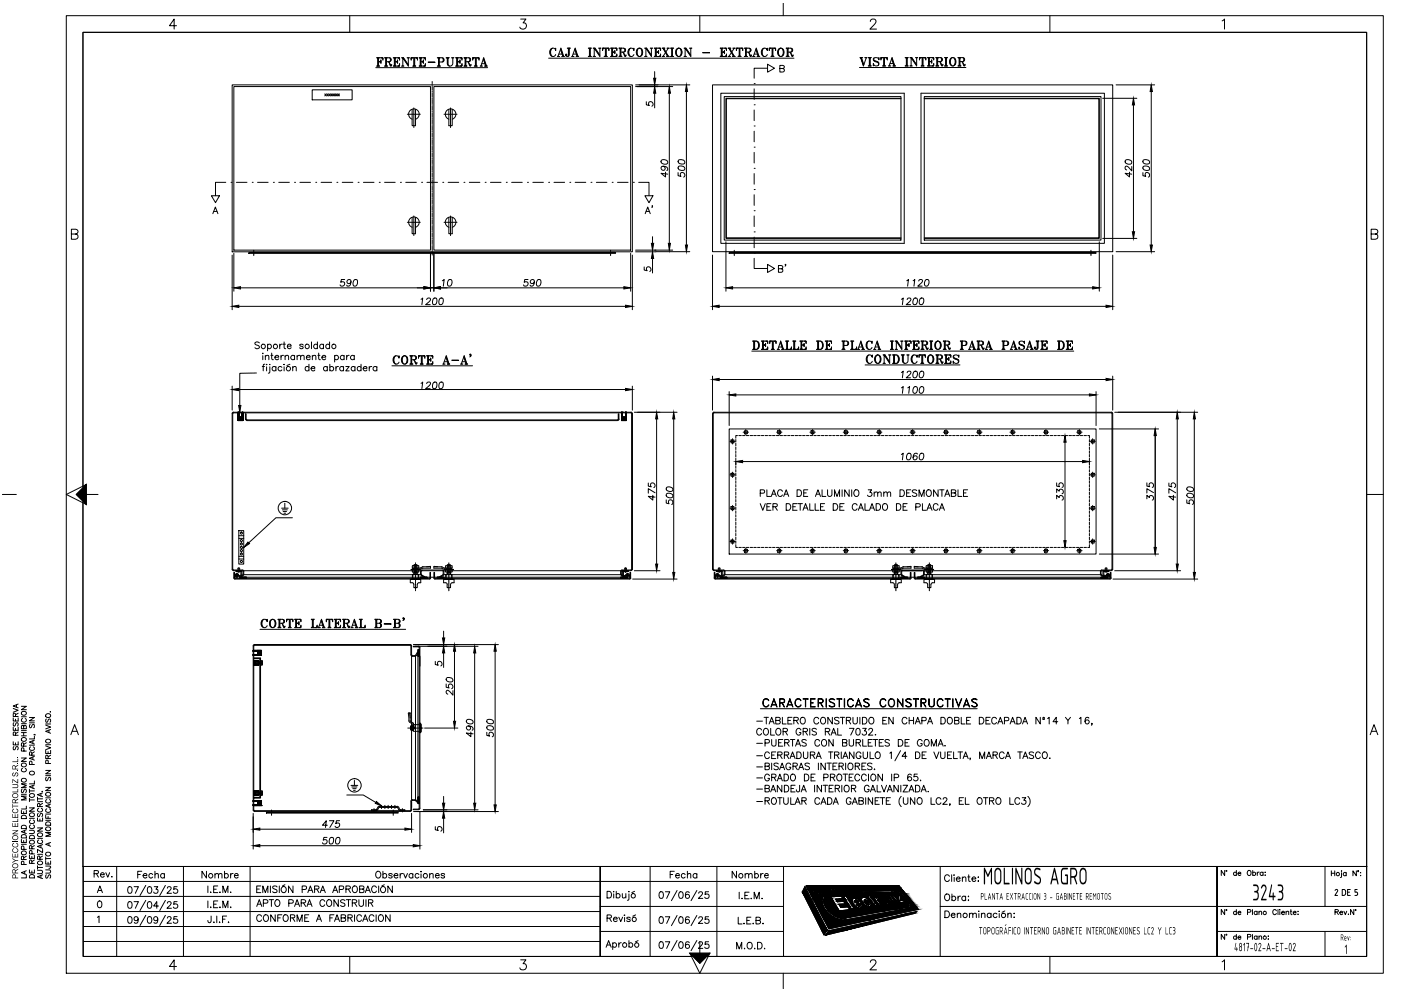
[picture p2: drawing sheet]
<svg xmlns="http://www.w3.org/2000/svg" width="420mm" height="297mm" viewBox="0 0 420 297" stroke-linecap="round" stroke-linejoin="round" font-family="sans-serif">
<g fill="none" stroke="#000" stroke-width=".3">
<path d="M19.9 4.7h395v287h-395zM24.9 9.7h385v250h-385zM52.9 7.7h-2.1l1.4-2v3M104.9 4.7v5M112.9 17.3h1.9v.7l-.1-.7M112.9 19.8h1M113.1 17.3l.2 .1M113.2 17.3l.1 .2M113.3 17.3v2.5M113.3 19.7l-.2 .1M113.3 19.6l-.1 .2M113.4 17.4v2.3"/>
<path d="M113.5 17.3v2.5M113.5 18.5h.7M113.5 19.6l.2 .2M113.5 19.7l.3 .1M113.7 17.3l-.2 .2M113.8 17.3l-.3 .1M114.2 18v1zM114.2 18.2l-.2 .3 .2 .2M114.2 18.4l-.4 .1 .4 .1M114.2 17.3l.6 .1M114.5 17.3l.3 .2M114.6 17.3l.2 .4"/>
<path d="M115.3 17.3h1.4l.6 .5-.2 .6-1.2 .1M115.3 19.8h1M115.4 17.3l.3 .1M115.6 17.3l.1 .2M115.7 17.3v2.5M115.7 19.7l-.3 .1M115.7 19.6l-.1 .2M115.8 17.4v2.3M115.9 17.3v2.5M115.9 19.6l.1 .2M115.9 19.7l.2 .1M116 17.3l-.1 .2"/>
<path d="M116.1 17.3l-.2 .1M116.4 18.5l.2 .1 .5 1.2h.2l.2-.5M116.6 18.6l.5 .8h.4M116.7 17.3l.4 .4-.1 .7-.3 .1M117 19.3l.3 .4M117.1 17.5v.7M117.9 17.3h1.9v.7l-.1-.7M117.9 19.8h1.9v-.7l-.1 .7M118.1 17.3l.2 .1M118.2 17.3l.1 .2M118.3 17.3v2.5M118.3 19.7l-.2 .1"/>
<path d="M118.3 19.6l-.1 .2M118.4 17.4v2.3M118.5 18.5h.7M118.5 17.3v2.5M118.5 19.6l.1 .2M118.5 19.7l.3 .1M118.6 17.3l-.1 .2M118.8 17.3l-.3 .1M119.2 18v1zM119.2 18.2l-.2 .3 .2 .2M119.2 18.4l-.4 .1 .4 .1M119.2 17.3l.6 .1"/>
<path d="M119.5 17.3l.3 .2M119.6 17.3l.2 .4M119.8 19.7l-.6 .1M119.8 19.6l-.3 .2M119.8 19.4l-.2 .4M120.4 19.8h.7M120.4 17.3h.6l1.5 2.1M120.6 19.8h.4M120.6 17.3l.2 .1M120.9 17.3l1.4 2.1M122.1 17.3h.7M122.2 17.3h.5"/>
<path d="M122.5 17.4v2.4l-1.7-2.5v2.4M123.4 17.3l-.1 .7v-.7h1.9v.7l-.1-.7M123.5 17.3l-.2 .4M123.6 17.3l-.3 .2M123.8 19.8h.9M123.9 17.3l-.6 .1M124.1 17.3v2.5M124.1 19.7l-.2 .1M124.1 19.6l-.1 .2M124.2 17.4v2.3M124.4 17.3v2.5M124.4 19.6l.1 .2"/>
<path d="M124.4 19.7l.2 .1M124.6 17.3l.6 .1M124.8 17.3l.4 .2M125 17.3l.2 .4M125.7 17.3h1.9v.7l-.1-.7M125.7 19.8h1.9v-.7l-.1 .7M125.8 17.3l.2 .1M125.9 17.3l.1 .2M126 17.3v2.5M126 19.7l-.2 .1M126 19.6l-.1 .2M126.1 17.4v2.3"/>
<path d="M126.3 18.5h.7M126.3 17.3v2.5M126.3 19.6l.1 .2M126.3 19.7l.2 .1M126.4 17.3l-.1 .2M126.5 17.3l-.2 .1M127 18v1zM127 18.2l-.3 .3 .3 .2M127 18.4l-.5 .1 .5 .1M127 17.3l.6 .1M127.2 17.3l.4 .2M127.3 17.3l.3 .4"/>
<path d="M127.6 19.7l-.6 .1M127.6 19.6l-.4 .2M127.6 19.4l-.3 .4M128.4 18.6l2 .1zM131.1 17.3h1.5a.64 .64 0 0 1 .6 .6 .64 .64 0 0 1-.6 .7h-.9M131.1 19.8h1M131.3 17.3l.2 .1M131.4 17.3l.1 .2M131.5 17.3v2.5M131.5 19.7l-.2 .1M131.5 19.6l-.1 .2M131.6 17.4v2.3"/>
<path d="M131.7 17.3v2.5M131.7 19.6l.2 .2M131.7 19.7l.3 .1M131.9 17.3l-.2 .2M132 17.3l-.3 .1M132.6 17.3l.3 .4-.1 .8-.2 .1M132.9 17.5v.9M133.8 17.3h.9M133.9 17.3l.2 .1M134 17.3l.1 .2M134.1 17.3v1.8a.83 .83 0 0 0 .9 .7 .83 .83 0 0 0 .8-.7v-1.7M134.2 17.4l.2 2"/>
<path d="M134.4 17.3v1.9l.4 .6M134.5 17.3l-.1 .2M134.6 17.3l-.2 .1M135.4 17.3h.7M135.5 17.3h.5M136.6 17.3h1.9v.7l-.1-.7M136.6 19.8h1.9v-.7l-.1 .7M136.7 17.3l.3 .1M136.8 17.3l.2 .2M137 17.3v2.5M137 19.7l-.3 .1M137 19.6l-.2 .2"/>
<path d="M137.1 17.4v2.3M137.2 18.5h.8M137.2 17.3v2.5M137.2 19.6l.1 .2M137.2 19.7l.2 .1M137.3 17.3l-.1 .2M137.4 17.3l-.2 .1M138 18v1zM138 18.2l-.3 .3 .3 .2M138 18.4l-.6 .1 .6 .1M138 17.3l.5 .1M138.2 17.3l.3 .2"/>
<path d="M138.3 17.3l.2 .4M138.5 19.7l-.5 .1M138.5 19.6l-.3 .2M138.5 19.4l-.2 .4M139.1 17.3h1.4l.5 .2 .1 .5-.2 .4-1.2 .1M139.1 19.8h1M139.2 17.3l.3 .1M139.3 17.3l.2 .2M139.5 17.3v2.5M139.5 19.7l-.3 .1M139.5 19.6l-.2 .2M139.6 17.4v2.3"/>
<path d="M139.7 17.3v2.5M139.7 19.6l.2 .2M139.7 19.7l.2 .1M139.9 17.3l-.2 .2M139.9 17.3l-.2 .1M140.2 18.5l.2 .1 .5 1.2h.2l.2-.5M140.4 18.6l.5 .8h.4M140.5 17.3l.4 .4v.4l-.4 .4M140.8 19.3l.3 .4M140.9 17.5v.7M141.8 17.3v.7v-.7h1.9v.7l-.2-.7M142 17.3l-.2 .4"/>
<path d="M142.1 17.3l-.3 .2M142.2 19.8h1M142.4 17.3l-.6 .1M142.6 17.3v2.5M142.6 19.7l-.2 .1M142.6 19.6l-.2 .2M142.7 17.4v2.3M142.8 17.3v2.5M142.8 19.6l.1 .2M142.8 19.7l.2 .1M143 17.3l.7 .1M143.3 17.3l.4 .2"/>
<path d="M143.4 17.3l.3 .4M144 19.8h.7M144.1 19.8h.4M144.3 19.7l.8-2.4 .8 2.5M144.5 19.1h1M144.9 17.7l.8 2.1M145.1 17.7l.7 2.1M145.3 19.8h.9M145.7 19.7l-.3 .1M145.7 19.6l-.2 .2M145.8 19.6l.2 .2M156.2 5.7h1.5l-.8 1.2a1.01 1.01 0 0 1 .9 1.5 1.01 1.01 0 0 1-1.8 0l-.1-.3"/>
<path d="M164.5 17.4h73.6M165.3 14.8l-.3 .6 .3 1.2M165.7 14.4a1.56 1.56 0 0 0 0 2.5M166.6 14.8l.1-.4v.8a.9 .9 0 0 0-1-.8 .9 .9 0 0 0-.8 1v.6a.92 .92 0 0 0 .7 .9 .92 .92 0 0 0 1.1-.6M167.2 16.9h.6M167.2 16.9h.4M167.4 16.8l.8-2.4 .9 2.5M167.6 16.2h1.1M168.1 14.8l.7 2.1M168.2 14.8l.7 2.1M168.5 16.9h.8M168.8 16.8l-.2 .1"/>
<path d="M168.8 16.7l-.1 .2M168.9 16.7l.2 .2M169.7 16.3l.2 .2zM170.1 14.4h1M170.3 14.4l.2 .2M170.4 14.4l.1 .2M170.5 14.4v2.1l-.2 .4M170.6 14.6l-.1 2.2M170.7 14.4v2.1a.6 .6 0 0 1-1 .3v-.5l.2-.1 .1 .3-.3 .1M170.8 14.4l-.1 .2M171 14.4l-.3 .2M171.4 16.9h.8"/>
<path d="M171.6 16.9h.3M171.6 16.8l.9-2.4 .8 2.5M171.9 16.2h1.1M172.4 14.8l.7 2.1M172.5 14.8l.7 2.1M172.7 16.9h.9M173.1 16.8l-.2 .1M173.1 16.7l-.1 .2M173.2 16.7l.3 .2M176.4 16.9h1M176.4 14.4h1M176.6 14.4l.2 .2"/>
<path d="M176.7 14.4l.1 .2M176.8 14.4v2.5M176.8 16.8l-.2 .1M176.8 16.7l-.1 .2M176.9 14.6v2.2M177 14.4v2.5M177 16.7l.2 .2M177 16.8l.3 .1M177.2 14.4l-.2 .2M177.3 14.4l-.3 .2M177.9 16.9h.7M177.9 14.4h.6l1.4 2.2"/>
<path d="M178 16.9h.5M178 14.4l.2 .2M178.3 14.4l1.5 2.2M179.5 14.4h.7M179.6 14.4h.5M179.9 14.6v2.3l-1.7-2.5v2.4M180.8 14.4l-.1 .8v-.8h1.9v.8l-.1-.8M181 14.4l-.3 .4M181.1 14.4l-.4 .2M181.2 16.9h.9M181.3 14.4l-.6 .2M181.6 14.4v2.5"/>
<path d="M181.6 16.8l-.3 .1M181.6 16.7l-.2 .2M181.7 14.6v2.2M181.8 14.4v2.5M181.8 16.7l.1 .2M181.8 16.8l.2 .1M182 14.4l.6 .2M182.3 14.4l.3 .2M182.4 14.4l.2 .4M183.1 14.4h1.9v.8l-.1-.8M183.1 16.9h1.9v-.7l-.1 .7M183.2 14.4l.3 .2"/>
<path d="M183.3 14.4l.2 .2M183.5 14.4v2.5M183.5 16.8l-.3 .1M183.5 16.7l-.2 .2M183.6 14.6v2.2M183.7 14.4v2.5M183.7 15.6h.7M183.7 16.7l.1 .2M183.7 16.8l.2 .1M183.8 14.4l-.1 .2M183.9 14.4l-.2 .2M184.4 15.2v.9z"/>
<path d="M184.4 15.4l-.2 .2 .2 .2M184.4 15.5l-.5 .1 .5 .1M184.4 14.4l.6 .2M184.6 14.4l.4 .2M184.8 14.4l.2 .4M185 16.8l-.6 .1M185 16.7l-.4 .2M185 16.6l-.2 .3M185.6 14.4h1.4l.5 .2 .1 .6-.2 .3-1.2 .1M185.6 16.9h.9M185.7 14.4l.3 .2M185.8 14.4l.2 .2"/>
<path d="M186 14.4v2.5M186 16.8l-.3 .1M186 16.7l-.2 .2M186.1 14.6v2.2M186.2 14.4v2.5M186.2 16.7l.1 .2M186.2 16.8l.2 .1M186.3 14.4l-.1 .2M186.4 14.4l-.2 .2M186.7 15.6l.7 1.3h.2l.1-.4M186.9 15.7l.6 1 .2-.1M187 14.4l.4 .4v.4l-.4 .4"/>
<path d="M187.3 16.5l.3 .3M187.4 14.6v.8M188.7 14.8l-.2 .6 .2 1.2M189.2 14.4a1.56 1.56 0 0 0 0 2.5M190 14.8l.1-.4v.8a.9 .9 0 0 0-1-.8 .9 .9 0 0 0-.8 1v.6a.92 .92 0 0 0 .8 .9 .92 .92 0 0 0 1-.6M191.1 14.8a1 1 0 0 1 1.2-.2 1 1 0 0 1 .4 1.2 1 1 0 0 1-1.1 1.1 1 1 0 0 1-.8-1.4zM191.2 14.8l-.2 .6 .2 1.2M191.7 14.4a1.56 1.56 0 0 0 0 2.5M191.9 14.4a1.56 1.56 0 0 1 0 2.5M192.4 14.8l.2 .6-.2 1.2M193.3 16.9h.7M193.3 14.4h.6l1.5 2.2"/>
<path d="M193.4 16.9h.5M193.4 14.4l.3 .2M193.8 14.4l1.4 2.2M195 14.4h.7M195.1 14.4h.5M195.4 14.6v2.3l-1.7-2.5v2.4M196.2 14.4h1.9v.8l-.1-.8M196.2 16.9h1.9v-.7l-.1 .7M196.3 14.4l.2 .2M196.4 14.4l.1 .2M196.5 14.4v2.5M196.5 16.8l-.2 .1"/>
<path d="M196.5 16.7l-.1 .2M196.7 14.6v2.2M196.8 15.6h.7M196.8 14.4v2.5M196.8 16.7l.1 .2M196.8 16.8l.2 .1M196.9 14.4l-.1 .2M197 14.4l-.2 .2M197.5 15.2v.9zM197.5 15.4l-.2 .2 .2 .2M197.5 15.5l-.5 .1 .5 .1M197.5 14.4l.6 .2"/>
<path d="M197.7 14.4l.4 .2M197.9 14.4l.2 .4M198.1 16.8l-.6 .1M198.1 16.7l-.4 .2M198.1 16.6l-.2 .3M198.6 16.9h.7M198.6 14.4h.8M198.7 14.4l.3 .2 .2-.2M198.7 16.9h.5M198.8 14.4l1.4 2.5M198.9 14.4l1.4 2.5M199 14.4l1.5 2.5"/>
<path d="M199.3 14.4l-.3 .2M199.9 16.9h.8M200 14.4h.7M200.1 14.4h.5M200.1 16.9l.1-.2 .4 .2M200.2 16.8l-.2 .1M200.3 14.6l-1.4 2.2M201.1 16.9h.9M201.1 14.4h.9M201.2 14.4l.3 .2M201.3 14.4l.2 .2M201.5 14.4v2.5"/>
<path d="M201.5 16.8l-.3 .1M201.5 16.7l-.2 .2M201.5 14.6v2.2M201.7 14.4v2.5M201.7 16.7l.1 .2M201.7 16.8l.2 .1M201.8 14.4l-.1 .2M201.9 14.4l-.2 .2M202.8 14.8a1.02 1.02 0 0 1 1.3-.2 1.02 1.02 0 0 1 .4 1.2 1.01 1.01 0 0 1-1.1 1.1 1.01 1.01 0 0 1-.8-1.4zM203 14.8l-.3 .6 .3 1.2M203.4 14.4a1.56 1.56 0 0 0 0 2.5M203.7 14.4a1.56 1.56 0 0 1 0 2.5"/>
<path d="M204.2 14.8l.2 .6-.2 1.2M205.1 16.9h.8M205.1 14.4h.6l1.5 2.2M205.3 16.9h.4M205.3 14.4l.2 .2M205.6 14.4l1.4 2.2M206.8 14.4h.7M206.9 14.4h.5M207.2 14.6v2.3l-1.7-2.5v2.4M209.9 4.7v5M210.7 15.7l2.1 .1zM216 14.4h1.9v.8l-.2-.8"/>
<path d="M216 16.9h1.9v-.7l-.2 .7M216.1 14.4l.2 .2M216.2 14.4l.1 .2M216.3 14.4v2.5M216.3 16.8l-.2 .1M216.3 16.7l-.1 .2M216.4 14.6v2.2M216.6 15.6h.7M216.6 14.4v2.5M216.6 16.7l.1 .2M216.6 16.8l.2 .1M216.7 14.4l-.1 .2"/>
<path d="M216.8 14.4l-.2 .2M217.3 15.2v.9zM217.3 15.4l-.3 .2 .3 .2M217.3 15.5l-.5 .1 .5 .1M217.3 14.4l.6 .2M217.5 14.4l.4 .2M217.6 14.4l.3 .4M217.9 16.8l-.6 .1M217.9 16.7l-.4 .2M217.9 16.6l-.3 .3M218.3 16.9h.8M218.3 14.4h.9"/>
<path d="M218.5 14.4l.3 .2 .1-.2M218.5 16.9h.4M218.6 14.4l1.4 2.5M218.7 14.4l1.4 2.5M218.8 14.4l1.4 2.5M219.1 14.4l-.3 .2M219.7 16.9h.8M219.8 14.4h.7M219.9 14.4h.5M219.9 16.9l.1-.2 .4 .2M220 16.8l-.2 .1M220.1 14.6l-1.4 2.2"/>
<path d="M221 14.4l-.2 .8v-.8h1.9v.8l-.1-.8M221.1 14.4l-.3 .4M221.2 14.4l-.4 .2M221.3 16.9h1M221.4 14.4l-.6 .2M221.7 14.4v2.5M221.7 16.8l-.3 .1M221.7 16.7l-.1 .2M221.8 14.6v2.2M221.9 14.4v2.5M221.9 16.7l.1 .2M221.9 16.8l.3 .1"/>
<path d="M222.2 14.4l.5 .2M222.4 14.4l.3 .2M222.5 14.4l.2 .4M223.2 14.4h1.4l.6 .5-.2 .6-1.2 .1M223.2 16.9h1M223.3 14.4l.3 .2M223.5 14.4l.1 .2M223.6 14.4v2.5M223.6 16.8l-.3 .1M223.6 16.7l-.1 .2M223.7 14.6v2.2M223.8 14.4v2.5"/>
<path d="M223.8 16.7l.1 .2M223.8 16.8l.3 .1M223.9 14.4l-.1 .2M224.1 14.4l-.3 .2M224.3 15.6l.7 1.3h.2l.2-.4M224.5 15.7l.6 1 .3-.1M224.6 14.4l.4 .4-.1 .7-.3 .1M224.9 16.5l.3 .3M225 14.6v.8M225.7 16.9h.7M225.8 16.9h.4M226 16.8l.8-2.4 .8 2.5"/>
<path d="M226.2 16.2h1.1M226.7 14.8l.7 2.1M226.8 14.8l.7 2.1M227 16.9h.9M227.4 16.8l-.3 .1M227.4 16.7l-.1 .2M227.5 16.7l.2 .2M228.7 14.8l-.2 .6 .2 1.2M229.2 14.4a1.56 1.56 0 0 0 0 2.5M230 14.8l.1-.4v.8a.9 .9 0 0 0-1-.8 .9 .9 0 0 0-.8 1v.6a.92 .92 0 0 0 .8 .9 .92 .92 0 0 0 1-.6M230.2 19.3l2.1 1.1-2.1 1.2zM230.8 14.4l-.1 .8v-.8h1.9v.8l-.1-.8"/>
<path d="M231 14.4l-.3 .4M231.1 14.4l-.4 .2M231.2 16.9h.9M231.3 14.4l-.6 .2M231.5 14.4v2.5M231.5 16.8l-.2 .1M231.5 16.7l-.1 .2M231.7 14.6v2.2M231.8 14.4v2.5M231.8 16.7l.1 .2M231.8 16.8l.2 .1M232 14.4l.6 .2"/>
<path d="M232.3 14.4l.3 .2M232.4 14.4l.2 .4M233.5 14.8a1 1 0 0 1 1.2-.2 1 1 0 0 1 .4 1.2 1 1 0 0 1-1.2 1.1 1 1 0 0 1-.7-1.4zM233.6 14.8l-.3 .6 .3 1.2M234 14.4a1.56 1.56 0 0 0 0 2.5M234.3 14.4a1.56 1.56 0 0 1 0 2.5M234.8 14.8l.2 .6-.2 1.2M234.9 1v3.7M235.7 14.4h1.4l.5 .2 .1 .6-.2 .3-1.2 .1M235.7 16.9h1M235.8 14.4l.3 .2M236 14.4l.1 .2"/>
<path d="M236.1 14.4v2.5M236.1 16.8l-.3 .1M236.1 16.7l-.1 .2M236.2 14.6v2.2M236.3 14.4v2.5M236.3 16.7l.1 .2M236.3 16.8l.2 .1M236.4 14.4l-.1 .2M236.5 14.4l-.2 .2M236.8 15.6l.7 1.3h.2l.2-.4M237 15.7l.6 1 .3-.1M237.1 14.4l.4 .4v.4l-.4 .4"/>
<path d="M237.4 16.5l.3 .3M237.5 14.6v.8M257.9 17.3h.8M258 17.3l.2 .2M258.1 17.3l.8 2.5-.7-2.5M258.3 17.3l.8 2.1M258.5 17.3l-.2 .2M258.6 17.3l-.3 .1M259.3 17.3h.7M259.5 17.3h.4M259.8 17.4l-.9 2.4M260.4 19.8h.9"/>
<path d="M260.4 17.3h.9M260.5 17.3l.2 .1M260.6 17.3l.1 .2M260.7 17.3v2.5M260.7 19.6l-.2 .2M260.7 19.5l-.1 .3M260.8 17.4v2.2M261 17.3v2.5M261 19.5l.1 .3M261 19.6l.2 .2M261 6.4l.1-.4a.95 .95 0 0 1 1.5 0 .95 .95 0 0 1-.3 1.3l-1.4 1.4h2M261.1 17.3l-.1 .2"/>
<path d="M261.2 17.3l-.2 .1M262 17.9l1.5 1M262.2 17.4a.5 .5 0 0 0 .2 .8l.7 .3a.78 .78 0 0 1 .2 1.3 .78 .78 0 0 1-1.3-.4l-.1-.3v.7l.1-.4M263.5 17.6l.1-.3v.6a.87 .87 0 0 0-.9-.6 .87 .87 0 0 0-.8 .6l.5 .6 .7 .2a.62 .62 0 0 1 .2 .9M264.3 17.3l-.1 .6v-.6h1.9v.6l-.1-.6M264.4 17.3l-.2 .3M264.5 17.3l-.3 .2M264.7 19.8h.9M264.8 17.3l-.6 .1M265 17.3v2.5M265 19.6l-.2 .2M265 19.5l-.1 .3"/>
<path d="M265.1 17.4v2.2M265.2 17.3v2.5M265.2 19.5l.2 .3M265.2 19.6l.3 .2M265.5 17.3l.6 .1M265.7 17.3l.4 .2M265.8 17.3l.3 .3M266.4 19.8h.8M266.6 19.8h.3M266.7 19.6l.8-2.3 .8 2.5M266.9 19.1h1.1M267.4 17.6l.7 2.2"/>
<path d="M267.5 17.6l.8 2.2M267.7 19.8h.9M268.1 19.6l-.2 .2M268.1 19.5l-.1 .3M268.3 19.5l.2 .3M271.4 19.8h1M271.4 17.3h1M271.6 17.3l.2 .1M271.7 17.3l.1 .2M271.8 17.3v2.5M271.8 19.6l-.2 .2M271.8 19.5l-.1 .3"/>
<path d="M271.9 17.4v2.2M272.1 17.3v2.5M272.1 19.5v.3M272.1 19.6l.2 .2M272.1 17.3v.2M272.3 17.3l-.2 .1M272.9 19.8h.7M272.9 17.3h.6l1.4 2.1M273 19.8h.5M273 17.3l.2 .1M273.3 17.3l1.5 2.1M274.6 17.3h.6"/>
<path d="M274.9 17.4v2.4l-1.7-2.5v2.3M275.8 17.3l-.1 .6v-.6h2v.6l-.2-.6M276 17.3l-.3 .3M276.1 17.3l-.4 .2M276.2 19.8h.9M276.3 17.3l-.6 .1M276.5 17.3v2.5M276.5 19.6l-.2 .2M276.5 19.5v.3M276.7 17.4v2.2M276.8 17.3v2.5M276.8 19.5l.1 .3"/>
<path d="M276.8 19.6l.3 .2M277.1 17.3l.6 .1M277.3 17.3l.4 .2M277.4 17.3l.3 .3M278.1 17.3h1.9v.6l-.1-.6M278.1 19.8h1.9v-.7l-.1 .7M278.2 17.3l.3 .1M278.4 17.3l.1 .2M278.5 17.3v2.5M278.5 19.6l-.3 .2M278.5 19.5l-.1 .3M278.6 17.4v2.2"/>
<path d="M278.7 19.5l.1 .3M278.7 17.3v2.5M278.7 18.5h.7M278.7 19.6l.3 .2M278.8 17.3l-.1 .2M279 17.3l-.3 .1M279.4 17.9v1zM279.4 18.2l-.2 .3 .2 .2M279.4 18.3l-.4 .2h.4M279.4 17.3l.6 .1M279.6 17.3l.4 .2M279.8 17.3l.2 .3"/>
<path d="M280 19.6l-.6 .2M280 19.5l-.4 .3M280 19.4l-.2 .4M280.6 17.3h1.5l.5 .4-.2 .6-1.2 .2M280.6 19.8h.9M280.7 17.3l.3 .1M280.9 17.3l.1 .2M281 17.3v2.5M281 19.6l-.3 .2M281 19.5l-.1 .3M281.1 17.4v2.2M281.2 17.3v2.5"/>
<path d="M281.2 19.5l.1 .3M281.2 19.6l.3 .2M281.3 17.3l-.1 .2M281.5 17.3l-.3 .1M281.7 18.5h.2l.5 1.3h.2l.2-.5M281.9 18.5l.5 .9h.4M282.1 17.3l.3 .3v.5l-.3 .4M282.3 19.3l.3 .3M282.4 17.5v.7M283.2 19.8h1M283.2 17.3h1M283.4 17.3l.2 .1"/>
<path d="M283.4 17.3l.2 .2M283.6 17.3v2.5M283.6 19.6l-.2 .2M283.6 19.5l-.2 .3M283.7 17.4v2.2M283.8 17.3v2.5M283.8 19.5l.2 .3M283.8 19.6l.3 .2M284 17.3l-.2 .2M284.1 17.3l-.3 .1M285 17.6a.99 .99 0 0 1 1.3-.2 .99 .99 0 0 1 .4 1.3 1 1 0 0 1-1.2 1.1 1 1 0 0 1-.7-1.5zM285.1 17.6l-.2 .6 .2 1.2"/>
<path d="M285.6 17.3a1.56 1.56 0 0 0 0 2.5M285.9 17.3a1.56 1.56 0 0 1 0 2.5M286.3 17.6l.3 .6-.3 1.2M287.3 17.3h1.4l.5 .2 .1 .4-.2 .4-1.2 .2M287.3 19.8h.9M287.4 17.3l.2 .1M287.5 17.3l.1 .2M287.6 17.3v2.5M287.6 19.6l-.2 .2M287.6 19.5l-.1 .3M287.8 17.4v2.2M287.9 17.3v2.5"/>
<path d="M287.9 19.5l.1 .3M287.9 19.6l.2 .2M288 17.3l-.1 .2M288.1 17.3l-.2 .1M288.4 18.5l.7 1.3h.2l.1-.5M288.6 18.5l.6 1 .2-.1M288.7 17.3l.4 .3v.5l-.4 .4M289 19.3l.3 .3M289.1 17.5v.7M314.9 4.7v5M366.5 6.3l.7-.6v3M69.6 25.4h120v50.1h-120z"/>
<path d="M70.1 26h59v49h-59zM93.6 26.9h12v3h-12zM97.4 28.2l.4 .5M97.8 28.2l-.4 .5M98 28.2l.4 .5M98.4 28.2l-.4 .5M98.5 28.2l.5 .5M99 28.2l-.5 .5M99.1 28.2l.4 .5M99.5 28.2l-.4 .5M99.7 28.2l.4 .5M100.1 28.2l-.4 .5"/>
<path d="M100.3 28.2l.4 .5M100.7 28.2l-.4 .5M100.8 28.2l.4 .5M101.2 28.2l-.4 .5M101.4 28.2l.4 .5M101.8 28.2l-.4 .5M112.7 20.3h33.5M122.2 34.2h3.9M123.6 32.8v4.9h1v-4.9M123.6 35.7a1.59 1.59 0 0 1-.8-2.4 1.59 1.59 0 0 1 2.6 0 1.59 1.59 0 0 1-.8 2.4M124.1 32.3v5.9M129.6 24.4v.7"/>
<path d="M129.6 25.3v.3M129.6 25.8v1.3M129.6 27.3v.3M129.6 27.8v1.3M129.6 29.3v.3M129.6 29.8v1.3M129.6 31.3v.3M129.6 31.8v1.3M129.6 33.3v.3M129.6 33.8v1.3M129.6 35.3v.3M129.6 35.8v1.3"/>
<path d="M129.6 37.3v.3M129.6 37.8v1.3M129.6 39.3v.3M129.6 39.8v1.3M130.1 26h59v49h-59zM133.2 34.2h3.9M134.6 32.8v4.9h1v-4.9M135.1 32.3v5.9M135.6 35.7a1.59 1.59 0 0 0 .8-2.4 1.59 1.59 0 0 0-2.5 0 1.59 1.59 0 0 0 .7 2.4M190.6 26h11.1M190.6 25.4h16.3M193.8 30.5v.9l.9 .2a.7 .7 0 0 1 .2-1 .7 .7 0 0 1 1 .3 .7 .7 0 0 1-.4 .9"/>
<path d="M196.3 21.5v2M196.3 25.4v.6M196.3 27.9v4.4M200.7 27.9v45M205.9 27.4v46M213.7 25.4h120v50h-120zM216.2 27.9h55v45h-55zM217.2 29h53v43h-53zM226.2 37.8h.1M226.2 31.4h.1M226.2 25.1h.1M226.2 26.6v3.2"/>
<path d="M226.2 33v3.2M226.2 39.3v3.2M230.2 20.4h-4v3.1M233.9 20.5l1.1-.1 .2-.4-.5-.4h-.8v2l1.2-.2 .1-.5-.5-.4M257.8 20.2h31.9M270.2 29.5h-52.5v42h52.5M270.2 29.6h-52.4v41.7h52.4M276.2 27.9h55v45h-55zM277.2 29h53v43h-53zM277.2 29.5h52.5v42h-52.5M277.2 29.6h52.4v41.7h-52.4M330.7 29.5h10.2"/>
<path d="M334.7 25.4h11.6M339.9 31.5v38M345.3 27.4v46M63.4 58.7h2.4l-1.2 2zM67.7 54.7h-3.1v4M69.3 54.7h.1M70.9 54.7h3.2M75.6 54.7h.1M77.2 54.7h3.2M82 54.7h.1M83.6 54.7h3.2M88.3 54.7h.1"/>
<path d="M89.9 54.7h3.2M94.7 54.7h.1M96.3 54.7h3.2M101 54.7h.1M102.6 54.7h3.2M107.4 54.7h.1M109 54.7h3.2M113.7 54.7h.1M115.3 54.7h3.2M120.1 54.7h.1M121.7 54.7h3.2M126.4 54.7h.1"/>
<path d="M128 54.7h3.2M129.6 41.3v.3M129.6 41.8v1.3M129.6 43.3v.3M129.6 43.8v1.3M129.6 45.3v.3M129.6 45.8v1.3M129.6 47.3v.3M129.6 47.8v1.3M129.6 49.3v.3M129.6 49.8v1.3M129.6 51.3v.3"/>
<path d="M129.6 51.8v1.3M129.6 53.3v.3M129.6 53.8v1.3M129.6 55.3v.3M129.6 55.8v1.3M129.6 57.3v.3M129.6 57.8v1.3M129.6 59.3v.3M129.6 59.8v1.3M132.8 54.7h.1M134.4 54.7h3.2M139.1 54.7h.1"/>
<path d="M140.7 54.7h3.2M145.5 54.7h.1M147.1 54.7h3.2M151.8 54.7h.1M153.4 54.7h3.2M158.2 54.7h.1M159.8 54.7h3.2M164.5 54.7h.1M166.1 54.7h3.2M170.9 54.7h.1M172.5 54.7h3.2M177.2 54.7h.1"/>
<path d="M178.8 54.7h3.2M183.6 54.7h.1M185.2 54.7h3.2M189.9 54.7h.1M191.5 54.7h3.1v4M193.4 58.7h2.4l-1.2 2zM198.4 48a1.05 1.05 0 0 1 1.2-.2 1.05 1.05 0 0 1 .5 1.2 1.05 1.05 0 0 1-1.2 .2 1.05 1.05 0 0 1-.5-1.2zM198.9 49.8a.65 .65 0 0 1 .6 .9 .65 .65 0 0 1-1 .3 .65 .65 0 0 1-.1-1 1.06 1.06 0 0 1 1.2-.1 1.06 1.06 0 0 1 .5 1.2h-.1M199.6 51.6v1.4l-1.4-1.1 2.1 .3M203.4 51.7v1l.8 .2a.7 .7 0 0 1 .2-1.1 .7 .7 0 0 1 1 .3 .7 .7 0 0 1-.4 1M203.5 49.9l.7-.2a.95 .95 0 0 1 1.2 .9 1.16 1.16 0 0 1-1.2 .5 1.16 1.16 0 0 1-.8-.9zM203.5 48l.7-.2a.95 .95 0 0 1 1.2 .9 1.16 1.16 0 0 1-1.2 .4 1.16 1.16 0 0 1-.8-.8z"/>
<path d="M226.2 56.8h.1M226.2 50.5h.1M226.2 44.1h.1M226.2 45.7v3.2M226.2 52v3.2M226.2 58.4v3.2M337.5 48a1.08 1.08 0 0 1 1.3-.1 1.08 1.08 0 0 1 .5 1.1 1.08 1.08 0 0 1-1.2 .2 1.08 1.08 0 0 1-.6-1.2zM338.7 51.6v1.4l-1.3-1.1 2 .3M339.4 49.9v1.3l-.9-1-.7-.4-.3 .2-.1 .5 .5 .4M342.8 51.7v1l.8 .2a.7 .7 0 0 1 .2-1.1 .7 .7 0 0 1 1 .3 .7 .7 0 0 1-.4 1M342.8 49.9a1.09 1.09 0 0 1 1.3-.2 1.09 1.09 0 0 1 .6 1.2 1.09 1.09 0 0 1-1.3 .2 1.09 1.09 0 0 1-.6-1.2zM342.8 48a1.09 1.09 0 0 1 1.3-.2 1.09 1.09 0 0 1 .6 1.2 1.09 1.09 0 0 1-1.3 .2 1.09 1.09 0 0 1-.6-1.2z"/>
<path d="M21.4 70.1h1.3a.8 .8 0 0 0 .7-.8l-.3-.5-.4-.1h-1.3v3h1.3a.78 .78 0 0 0 .7-.8 .78 .78 0 0 0-.7-.8M63.8 64.1l.8-2 .7 2M64.1 63.4h1M69.6 76.5v16.3M70.1 75.9v11.4M74.6 75.6h110v.3h-110zM76.1 75v.4M76.1 75.5v.5M76.1 76.1v.5M122.2 66.6h3.9M123.6 65.2v4.9h1v-4.9M123.6 68.1a1.59 1.59 0 0 1-.8-2.4 1.59 1.59 0 0 1 2.6 0 1.59 1.59 0 0 1-.8 2.4"/>
<path d="M124.1 64.7v5.9M129.1 75.9v11.4M129.6 61.3v.3M129.6 61.8v1.3M129.6 63.3v.3M129.6 63.8v1.3M129.6 65.3v.3M129.6 65.8v1.3M129.6 67.4v.2M129.6 67.8v1.3M129.6 69.3v.3M129.6 69.9v1.2"/>
<path d="M129.6 71.3v.3M129.6 71.8v1.3M129.6 73.3v.3M129.6 73.8v1.3M129.6 75.4v.2M129.6 75.8v.7M130.1 75.9v11.4M133.2 66.6h3.9M134.6 65.2v4.9h1v-4.9M134.6 68.1a1.59 1.59 0 0 1-.7-2.4 1.59 1.59 0 0 1 2.5 0 1.59 1.59 0 0 1-.8 2.4M135.1 64.7v5.9M183.1 75v.4"/>
<path d="M183.1 75.5v.5M183.1 76.1v.5M189.1 75.9v11.4M189.6 76.5v16.3M190.6 75h11.1M190.6 75.5h6.1M193.5 64.1l.8-2 .7 2M193.8 63.4h.9M195.7 61.8h-.2h.2l-.2 .4M195.7 71v1.9M195.7 75v.5M195.7 77.5v4.3"/>
<path d="M196.7 75.4h10.2M213.7 76.5v16.3M217.7 72.5v14.8M218.7 75.6h110v.3h-110zM220.2 75v.4M220.2 75.5v.5M220.2 76.1v.5M226.2 77.4v3.1h4M226.2 75.9h.1M226.2 69.5h.1M226.2 63.2h.1M226.2 64.7v3.2"/>
<path d="M226.2 71.1v3.2M230.2 79.2l2.1 1.3-2.1 1.2zM235.7 79.3h-.3h.3l-.3 .5M327.2 75v.4M327.2 75.5v.5M327.2 76.1v.5M329.7 72.5v14.8M330.7 71.5h10.2M333.7 76.5v16.3M334.7 75.4h11.6M411.2 70.1l1.7-.1 .3-.4-.1-.6-.6-.3h-1.3v3h1.3l.6-.3v-1l-.6-.3M71.6 91.8h116"/>
<path d="M72.1 86.3h55M103.4 83.8h-1l-.2 .8a.7 .7 0 0 1 1 .1 .7 .7 0 0 1-.2 1 .7 .7 0 0 1-1-.3M105.3 84.5a.63 .63 0 0 1-1 .4 .63 .63 0 0 1-.1-1 .63 .63 0 0 1 1 .2l.1 .4a1.06 1.06 0 0 1-1 1.3l-.3-.3M106.3 83.9a.62 .62 0 0 1 .9 .3v.4a.95 .95 0 0 1-.9 1.2 1.23 1.23 0 0 1 0-1.9zM126.3 89.7l.5-.4-.3 2M128 89.8l.2-.4 .6-.1 .3 .6-1.4 1.4h1.3M129.1 86.3h1M130.1 89.4a.59 .59 0 0 1 .9 .3v.5a.95 .95 0 0 1-.8 1.1 1.23 1.23 0 0 1-.1-1.9zM132 89.4a.59 .59 0 0 1 .9 .3l.1 .5a.95 .95 0 0 1-.9 1.1 1.23 1.23 0 0 1-.1-1.9zM132.1 86.3h55M132.7 84.2l.5-.4-.2 2M134.6 83.9a.62 .62 0 0 1 .9 .3l.1 .4a1.01 1.01 0 0 1-1 1.2 1.23 1.23 0 0 1 0-1.9z"/>
<path d="M158.4 83.8h-1l-.2 .8a.72 .72 0 0 1 1.2 .4 .72 .72 0 0 1-1 .8l-.4-.4M160.3 84.5a.63 .63 0 0 1-1 .4 .63 .63 0 0 1-.1-1 .63 .63 0 0 1 1 .2l.1 .4a1.06 1.06 0 0 1-1 1.3l-.3-.3M161.3 83.9a.62 .62 0 0 1 .9 .3v.4a1.01 1.01 0 0 1-.9 1.2 1.23 1.23 0 0 1 0-1.9zM193.2 80v.9l.9 .3a.72 .72 0 0 1 .1-1.1 .72 .72 0 0 1 1.1 .3 .72 .72 0 0 1-.5 1M215.7 91.8h116M219.7 86.3h108M233.5 80.6l1.1-.1 .1-.7-1.2-.2v2l1.2-.2v-.7l-.4-.1M270.3 89.7l.6-.4-.3 2M271.9 84.2l.5-.4-.2 2M272.1 89.8l.4-.5 .5 .1 .2 .3-.4 .7-1 .9h1.3M273.8 84.2l.5-.4-.2 2M274.2 89.4a.62 .62 0 0 1 .9 .3l.1 .5a1.01 1.01 0 0 1-1 1.1 1.23 1.23 0 0 1 0-1.9z"/>
<path d="M275.5 84.2l.5-.4 .5 .1 .2 .3-.4 .6-1.1 1h1.3M276.1 89.4a.62 .62 0 0 1 .9 .3l.1 .5a1.01 1.01 0 0 1-1 1.1 1.23 1.23 0 0 1 0-1.9zM277.7 83.9a.62 .62 0 0 1 .9 .3v.4a1.01 1.01 0 0 1-.9 1.2 1.23 1.23 0 0 1 0-1.9zM69.6 115.7v7.2M71.6 116.8h116M76.9 111.8l-5 .1v9.6M77.8 102.8l-.2-.2a.71 .71 0 0 0-1.2 .4l1.2 .6 .2 .3-.2 .5a.85 .85 0 0 1-1.2-.2M78.6 109.9h.7M78.8 105.8v.2zM78.8 106.6v1.2M79.4 109.2l-.4 .1-.1 .3v1.6M79.6 106.9l.5-.4 .4 .1 .1 1.2"/>
<path d="M79.6 106.5v1.3M80 109.2v.1zM80 109.9v1.3M80.2 103.5a.64 .64 0 0 1 1-.1 .64 .64 0 0 1 0 .9 .64 .64 0 0 1-1-.1M80.2 103.2v2M80.9 109.2v.1zM80.9 109.9v1.6l-.1 .3h-.3M81.2 106.5h.7M81.5 105.8v1.6l.1 .3 .4 .1M82.5 107.1h1.1a.63 .63 0 0 0-.9-.4 .63 .63 0 0 0-.2 .9 .63 .63 0 0 0 .9 .1l.2-.1M82.7 110.1a.64 .64 0 0 0-.9-.1 .64 .64 0 0 0 0 1 .64 .64 0 0 0 .9-.1M82.7 109.9v1.3"/>
<path d="M83.9 103.2v1.3M84.3 106.5v1.3M84.5 110.1a.64 .64 0 0 0-.9-.1 .64 .64 0 0 0 0 1 .64 .64 0 0 0 .9-.1M84.7 103.2a.6 .6 0 0 0-.8 .6M84.9 103.2h.7M85 106.5a.6 .6 0 0 0-.7 .6M85.2 102.5v1.6l.5 .4M85.2 109.2v.1zM85.2 109.9v1.3M85.5 106.9l.5-.4 .4 .1 .2 1.2M85.5 106.5v1.3M86.2 103.8h1.1a.64 .64 0 0 0-1-.5 .64 .64 0 0 0 .1 1.1l.5 .1 .4-.3"/>
<path d="M86.9 109.2l-.9 .4M87.8 110.2l.5-.3h.4l.1 1.3M87.8 109.9v1.3M88.3 106.8a.64 .64 0 0 0-.9-.1 .64 .64 0 0 0 0 1 .64 .64 0 0 0 .9-.1M88.3 106.5v1.3M89.1 106.9l.5-.4 .5 .1 .1 1.2M89.1 106.5v1.3M90.2 106.9l.4-.4 .5 .1 .1 1.2M90.9 103.5l-.4-.3-.6 .3 .9 .4 .1 .3a.6 .6 0 0 1-1 0M91.9 107.1h1.1a.64 .64 0 0 0-.7-.6 .64 .64 0 0 0-.5 .7 .64 .64 0 0 0 .6 .6l.6-.2M92.7 110.1a.64 .64 0 0 0-1-.1 .64 .64 0 0 0 0 1 .64 .64 0 0 0 1-.1M92.7 109.2v2"/>
<path d="M93.3 110.4h1.1a.6 .6 0 0 0-.8-.5 .6 .6 0 0 0-.2 1l.4 .3 .6-.3M93.4 102.5v2M93.7 106.9l.5-.4 .4 .1 .1 1.2M93.7 106.5v1.3M95.2 103.5a.64 .64 0 0 0-.9-.1 .64 .64 0 0 0 0 .9 .64 .64 0 0 0 .9-.1M95.2 102.5v2M95.3 106.5h.7M95.6 105.8v1.6l.1 .3 .4 .1M96.5 107.1h1.2a.63 .63 0 0 0-.9-.4 .63 .63 0 0 0-.3 .9 .63 .63 0 0 0 1 .1l.2-.1M97 103.5a.64 .64 0 0 0-.9-.1 .64 .64 0 0 0 0 .9 .64 .64 0 0 0 .9-.1M97 103.2v1.3M98.2 110.1a.64 .64 0 0 0-1-.1 .64 .64 0 0 0 0 1 .64 .64 0 0 0 1-.1"/>
<path d="M98.2 109.9v1.3M98.8 103.5a.64 .64 0 0 0-.9-.1 .64 .64 0 0 0 0 .9 .64 .64 0 0 0 .9-.1M98.8 102.5v2M98.9 110.1a.64 .64 0 0 1 1-.1 .64 .64 0 0 1 0 1 .64 .64 0 0 1-1-.1M98.9 109.2v2M100.4 106.8a.64 .64 0 0 1 .9-.1 .64 .64 0 0 1 0 1 .64 .64 0 0 1-.9-.1M100.4 106.5v2M100.7 109.9v1.3M101.5 109.9h-.5l-.3 .5M103 110.1a.64 .64 0 0 0-.9-.1 .64 .64 0 0 0 0 1 .64 .64 0 0 0 .9-.1M103 109.9v1.3M103.2 106.8a.64 .64 0 0 0-1-.1 .64 .64 0 0 0 0 1 .64 .64 0 0 0 1-.1"/>
<path d="M103.2 106.5v1.3M103.7 109.9h1l-1 1.3h1M104 106.5v1.3M104.7 106.5l-.4 .1-.3 .5M106.2 106.8a.64 .64 0 0 0-.9-.1 .64 .64 0 0 0 0 1 .64 .64 0 0 0 .9-.1M106.2 106.5v1.3M106.5 110.1a.64 .64 0 0 0-1-.1 .64 .64 0 0 0 0 1 .64 .64 0 0 0 1-.1M106.5 109.9v1.3M108.3 110.1a.64 .64 0 0 0-1-.1 .64 .64 0 0 0 0 1 .64 .64 0 0 0 1-.1M108.3 109.2v2M108.9 110.4h1.2a.6 .6 0 0 0-.9-.5 .6 .6 0 0 0-.2 1l.4 .3 .7-.3M110.7 109.9v1.3"/>
<path d="M111.5 109.9h-.5l-.3 .5M113 110.1a.64 .64 0 0 0-.9-.1 .64 .64 0 0 0 0 1 .64 .64 0 0 0 .9-.1M113 109.9v1.3M117.5 109.6h24.2M118.3 107l-.3 .6 .3 1.2M118.7 106.6a1.56 1.56 0 0 0 0 2.5M119.6 107l.1-.4v.8a.9 .9 0 0 0-1-.8 .9 .9 0 0 0-.8 1v.6a.92 .92 0 0 0 .7 .9 .92 .92 0 0 0 1.1-.6M120.6 107a1 1 0 0 1 1.3-.2 1 1 0 0 1 .4 1.2 1 1 0 0 1-1.2 1.1 1 1 0 0 1-.7-1.4zM120.8 107l-.3 .6 .3 1.2M121.2 106.6a1.56 1.56 0 0 0 0 2.5M121.5 106.6a1.56 1.56 0 0 1 0 2.5M121.9 107l.3 .6-.3 1.2"/>
<path d="M122.9 106.6h1.4l.6 .5-.2 .6-1.2 .1M122.9 109.1h1M123 106.6l.3 .2M123.1 106.6l.2 .2M123.3 106.6v2.5M123.3 109l-.3 .1M123.3 108.9l-.2 .2M123.4 106.8v2.2M123.5 106.6v2.5M123.5 108.9l.1 .2M123.5 109l.2 .1M123.6 106.6l-.1 .2"/>
<path d="M123.7 106.6l-.2 .2M124 107.8l.7 1.3h.2l.1-.4M124.2 108l.6 .9 .2-.1M124.3 106.6l.4 .4v.4l-.4 .4M124.6 108.7l.3 .3M124.7 106.8v.8M125.6 106.6l-.1 .8v-.8h1.9v.8l-.1-.8M125.8 106.6l-.3 .4M125.9 106.6l-.4 .2M126 109.1h.9M126.1 106.6l-.6 .2M126.3 114.9l.5-.4-.3 2"/>
<path d="M126.4 106.6v2.5M126.4 109l-.3 .1M126.4 108.9l-.2 .2M126.5 106.8v2.2M126.6 106.6v2.5M126.6 108.9l.1 .2M126.6 109l.2 .1M126.8 106.6l.6 .2M127.1 106.6l.3 .2M127.2 106.6l.2 .4M127.9 106.6h1.9v.8l-.1-.8M127.9 109.1h1.9v-.7l-.1 .7"/>
<path d="M128 115l.4-.5 .6 .1 .1 .3-.3 .7-1.1 .9h1.3M128 106.6l.3 .2M128.1 106.6l.2 .2M128.3 106.6v2.5M128.3 109l-.3 .1M128.3 108.9l-.2 .2M128.4 106.8v2.2M128.5 106.6v2.5M128.5 107.8h.7M128.5 108.9l.1 .2M128.5 109l.2 .1M128.6 106.6l-.1 .2"/>
<path d="M128.7 106.6l-.2 .2M129.2 107.4v.9zM129.2 107.6l-.2 .2 .2 .2M129.2 107.7l-.5 .1 .5 .2M129.2 106.6l.6 .2M129.4 106.6l.4 .2M129.6 106.6l.2 .4M129.8 109l-.6 .1M129.8 108.9l-.4 .2M129.8 108.8l-.2 .3M130.1 114.6a.59 .59 0 0 1 .9 .3v.5a.95 .95 0 0 1-.8 1.1 1.23 1.23 0 0 1-.1-1.9zM132 114.6a.59 .59 0 0 1 .9 .3l.1 .5a.95 .95 0 0 1-.9 1.1 1.23 1.23 0 0 1-.1-1.9z"/>
<path d="M132.8 109.1h.7M132.9 109.1h.4M133 109l.8-2.4 .9 2.5M133.3 108.4h1M133.7 107l.7 2.1M133.8 107l.8 2.1M134.1 109.1h.8M134.4 109l-.2 .1M134.4 108.9l-.1 .2M134.6 108.9l.2 .2M135.5 108h2zM138.1 109.1h.7"/>
<path d="M138.2 109.1h.4M138.4 109l.8-2.4 .8 2.5M138.6 108.4h1.1M139.1 107l.7 2.1M139.2 107l.7 2.1M139.4 109.1h.9M139.8 109l-.2 .1M139.8 108.9l-.1 .2M139.9 108.9l.3 .2M141 106.3l.1 .1zM141.1 106.8l.1-.4h-.3l.1-.3 .2 .5-.3 .4M141.1 106.5l.1 .1"/>
<path d="M189.6 115.7v7.2M213.7 112.7v10.2M215.7 113.7h116M218.7 117.4v10.2M220.7 118.4h106M225.5 105.2h96.5M225.7 102.2h1.2a1.35 1.35 0 0 1 .8 1.3 1.35 1.35 0 0 1-.8 1.2h-1.2M225.8 102.2l.2 .2M225.9 102.2l.1 .3M226 102.2v2.5M226 104.6l-.2 .1M226 104.5l-.1 .2"/>
<path d="M226.2 102.4v2.2M226.3 102.2v2.5M226.3 104.5l.1 .2M226.3 104.6l.2 .1M226.4 102.2l-.1 .3M226.5 102.2l-.2 .2M226.9 102.2a1.57 1.57 0 0 1 0 2.5M227.4 102.6l.2 .6-.2 1.2M228.3 102.2h1.9v.8l-.1-.8M228.3 104.7h1.9v-.7l-.1 .7M228.4 102.2l.3 .2M228.5 102.2l.2 .3"/>
<path d="M228.7 102.2v2.5M228.7 104.6l-.3 .1M228.7 104.5l-.2 .2M228.8 102.4v2.2M228.9 102.2v2.5M228.9 103.4h.7M228.9 104.5l.1 .2M228.9 104.6l.2 .1M229 102.2l-.1 .3M229.1 102.2l-.2 .2M229.6 103v.9zM229.6 103.2l-.2 .2 .2 .3"/>
<path d="M229.6 103.3l-.5 .1 .5 .1M229.6 102.2l.6 .2M229.9 102.2l.3 .3M230 102.2l.2 .4M230.2 104.6l-.6 .1M230.2 104.5l-.3 .2M230.2 104.4l-.2 .3M230.9 102.2l-.1 .8v-.8h1.9v.8l-.1-.8M231 102.2l-.2 .4M231.2 102.2l-.4 .3M231.3 104.7h.9M231.4 102.2l-.6 .2"/>
<path d="M231.6 102.2v2.5M231.6 104.6l-.2 .1M231.6 104.5l-.1 .2M231.8 102.4v2.2M231.9 102.2v2.5M231.9 104.5l.1 .2M231.9 104.6l.2 .1M232.1 102.2l.6 .2M232.4 102.2l.3 .3M232.5 102.2l.2 .4M233.1 104.7h.7M233.2 104.7h.3"/>
<path d="M233.3 104.6l.8-2.4 .9 2.5M233.5 104h1.1M234 102.6l.7 2.1M234.1 102.6l.8 2.1M234.4 104.7h.8M234.7 104.6l-.2 .1M234.7 104.5l-.1 .2M234.9 104.5l.2 .2M235.6 104.7h1.7v-.7l-.1 .7M235.6 102.2h.9M235.7 102.2l.3 .2M235.8 102.2l.2 .3"/>
<path d="M236 102.2v2.5M236 104.6l-.3 .1M236 104.5l-.2 .2M236 102.4v2.2M236.2 102.2v2.5M236.2 104.5l.1 .2M236.2 104.6l.2 .1M236.3 102.2l-.1 .3M236.4 102.2l-.2 .2M237.3 104.6l-.5 .1M237.3 104.5l-.3 .2M237.3 104.4l-.2 .3"/>
<path d="M237.7 104.7h1.8v-.7l-.1 .7M237.7 102.2h1M237.9 102.2l.2 .2M237.9 102.2l.2 .3M238.1 102.2v2.5M238.1 104.6l-.2 .1M238.1 104.5l-.2 .2M238.2 102.4v2.2M238.3 102.2v2.5M238.3 104.5l.1 .2M238.3 104.6l.2 .1M238.4 102.2l-.1 .3"/>
<path d="M238.5 102.2l-.2 .2M239.5 104.6l-.6 .1M239.5 104.5l-.4 .2M239.5 104.4l-.2 .3M239.8 102.2h2v.8l-.1-.8M239.8 104.7h2v-.7l-.1 .7M240 102.2l.2 .2M240.1 102.2l.1 .3M240.2 102.2v2.5M240.2 104.6l-.2 .1M240.2 104.5l-.1 .2M240.4 102.4v2.2"/>
<path d="M240.4 103.4h.8M240.4 102.2v2.5M240.4 104.5l.2 .2M240.4 104.6l.3 .1M240.6 102.2l-.2 .3M240.7 102.2l-.3 .2M241.2 103v.9zM241.2 103.2l-.3 .2 .3 .3M241.2 103.3l-.5 .1 .5 .1M241.2 102.2l.6 .2M241.4 102.2l.4 .3M241.5 102.2l.3 .4"/>
<path d="M241.8 104.6l-.6 .1M241.8 104.5l-.4 .2M241.8 104.4l-.3 .3M244.8 102.2h1.3a1.35 1.35 0 0 1 .8 1.3 1.35 1.35 0 0 1-.8 1.2h-1.3M245 102.2l.2 .2M245.1 102.2l.1 .3M245.2 102.2v2.5M245.2 104.6l-.2 .1M245.2 104.5l-.1 .2M245.3 102.4v2.2M245.5 102.2v2.5M245.5 104.5l.1 .2"/>
<path d="M245.5 104.6l.2 .1M245.6 102.2l-.1 .3M245.7 102.2l-.2 .2M246.1 102.2a1.57 1.57 0 0 1 0 2.5M246.5 102.6l.2 .6-.2 1.2M247.5 102.2h1.9v.8l-.1-.8M247.5 104.7h1.9v-.7l-.1 .7M247.6 102.2l.2 .2M247.7 102.2l.1 .3M247.8 102.2v2.5M247.8 104.6l-.2 .1M247.8 104.5l-.1 .2"/>
<path d="M248 102.4v2.2M248.1 103.4h.7M248.1 102.2v2.5M248.1 104.5l.1 .2M248.1 104.6l.2 .1M248.2 102.2l-.1 .3M248.3 102.2l-.2 .2M248.8 103v.9zM248.8 103.2l-.2 .2 .2 .3M248.8 103.3l-.5 .1 .5 .1M248.8 102.2l.6 .2M249 102.2l.4 .3"/>
<path d="M249.2 102.2l.2 .4M249.4 104.6l-.6 .1M249.4 104.5l-.4 .2M249.4 104.4l-.2 .3M252.5 102.2h1.4a.67 .67 0 0 1 .6 .5 .67 .67 0 0 1-.2 .7l-1.2 .1M252.5 104.7h.9M252.6 102.2l.2 .2M252.7 102.2l.1 .3M252.8 102.2v2.5M252.8 104.6l-.2 .1M252.8 104.5l-.1 .2M253 102.4v2.2"/>
<path d="M253.1 102.2v2.5M253.1 104.5l.1 .2M253.1 104.6l.2 .1M253.2 102.2l-.1 .3M253.3 102.2l-.2 .2M253.9 102.2l.4 .4v.6l-.4 .3M254.3 102.5v.8M255.1 104.7h1.8v-.7l-.1 .7M255.1 102.2h1M255.2 102.2l.3 .2M255.3 102.2l.2 .3M255.5 102.2v2.5"/>
<path d="M255.5 104.6l-.3 .1M255.5 104.5l-.2 .2M255.6 102.4v2.2M255.7 102.2v2.5M255.7 104.5l.1 .2M255.7 104.6l.2 .1M255.8 102.2l-.1 .3M255.9 102.2l-.2 .2M256.9 104.6l-.6 .1M256.9 104.5l-.4 .2M256.9 104.4l-.2 .3M257.1 104.7h.7"/>
<path d="M257.2 104.7h.4M257.4 104.6l.8-2.4 .8 2.5M257.6 104h1.1M258.1 102.6l.7 2.1M258.2 102.6l.7 2.1M258.4 104.7h.9M258.8 104.6l-.2 .1M258.8 104.5l-.1 .2M258.9 104.5l.3 .2M259.4 109.4h28.5M260.1 102.6l-.2 .6 .2 1.2M260.2 106.8l-.3 .6 .3 1.1"/>
<path d="M260.6 102.2a1.57 1.57 0 0 0 0 2.5M260.6 106.4a1.61 1.61 0 0 0 0 2.5M261.4 102.6l.1-.4v.8a.9 .9 0 0 0-1-.8 .9 .9 0 0 0-.8 1v.6a.92 .92 0 0 0 .8 .9 .92 .92 0 0 0 1-.6M261.5 106.8l.1-.4v.7a.92 .92 0 0 0-1-.7 .92 .92 0 0 0-.8 1v.6a.93 .93 0 0 0 .7 .9 .93 .93 0 0 0 1.1-.6M262 104.7h.7M262.1 104.7h.4M262.2 104.6l.9-2.4 .8 2.5M262.5 104h1.1M262.5 106.8a.99 .99 0 0 1 1.3-.2 .99 .99 0 0 1 .4 1.2 1 1 0 0 1-1.2 1.1 1 1 0 0 1-.7-1.4zM262.7 106.8l-.3 .6 .3 1.1M263 102.6l.7 2.1M263.1 102.6l.7 2.1"/>
<path d="M263.1 106.4a1.61 1.61 0 0 0 0 2.5M263.3 104.7h.8M263.4 106.4a1.61 1.61 0 0 1 0 2.5M263.7 104.6l-.3 .1M263.7 104.5l-.1 .2M263.8 104.5l.2 .2M263.8 106.8l.3 .6-.3 1.1M264.8 106.4h.6l1.4 2.1M264.8 108.9h.7M264.9 108.9h.5M264.9 106.4l.3 .1M265.3 106.4l1.4 2.1"/>
<path d="M266.5 106.4h.7M266.6 106.4h.5M266.8 106.5v2.4l-1.6-2.5v2.4M267 104.7h1M267 102.2h1M267.1 102.2l.3 .2M267.2 102.2l.2 .3M267.4 102.2v2.5M267.4 104.6l-.3 .1M267.4 104.5l-.2 .2M267.5 102.4v2.2M267.6 102.2v2.5"/>
<path d="M267.6 104.5l.1 .2M267.6 104.6l.2 .1M267.7 106.4h1.1a1.36 1.36 0 0 1 .9 1.3 1.36 1.36 0 0 1-.9 1.2h-1.1M267.7 102.2l-.1 .3M267.8 106.4l.2 .1M267.8 102.2l-.2 .2M267.9 106.4l.1 .2M268 106.4v2.5M268 108.8l-.2 .1M268 108.7l-.1 .2M268.1 106.5v2.3M268.3 108.8l.2 .1"/>
<path d="M268.3 106.4v2.5M268.3 108.7l.1 .2M268.4 106.4l-.1 .2M268.4 104.7h.7M268.4 102.2h.6l1.5 2.2M268.5 106.4l-.2 .1M268.5 104.7h.5M268.5 102.2l.3 .2M268.8 106.4a1.61 1.61 0 0 1 0 2.5M268.9 102.2l1.4 2.2M269.3 106.8l.3 .6-.3 1.1M270.1 102.2h.7"/>
<path d="M270.2 102.2h.5M270.3 106.4h.9M270.3 111.6l.6-.3-.3 1.9M270.3 116.2l.6-.3-.3 2M270.4 106.4l.2 .1M270.5 102.4v2.3l-1.7-2.5v2.4M270.5 106.4l.1 .2M270.6 106.4v1.8a.86 .86 0 0 0 .9 .7 .86 .86 0 0 0 .8-.7v-1.7M270.7 106.5l.2 2M270.9 106.4v1.9l.4 .6M271 106.4l-.1 .2M271.1 106.4l-.2 .1"/>
<path d="M271.3 102.2h1.9v.8l-.1-.8M271.3 104.7h.9M271.4 102.2l.2 .2M271.5 102.2l.1 .3M271.6 102.2v2.5M271.6 104.6l-.2 .1M271.6 104.5l-.1 .2M271.8 102.4v2.2M271.9 103.4h.7M271.9 102.2v2.5M271.9 104.5l.1 .2M271.9 104.6l.2 .1"/>
<path d="M271.9 106.4h.8M272 102.2l-.1 .3M272.1 106.4h.4M272.1 111.7l.4-.4h.5l.2 .3-.4 .7-1 .9h1.3M272.1 102.2l-.2 .2M272.2 116.2l.6-.3-.3 2M272.6 103v.9zM272.6 103.2l-.2 .2 .2 .3M272.6 103.3l-.5 .1 .5 .1M272.6 102.2l.6 .2M272.8 102.2l.4 .3M273 102.2l.2 .4"/>
<path d="M273.6 106.8l-.2 .6 .2 1.1M273.7 102.2h1.9v.8l-.2-.8M273.7 104.7h1.9v-.7l-.2 .7M273.8 102.2l.2 .2M273.9 102.2l.1 .3M274 102.2v2.5M274 104.6l-.2 .1M274 104.5l-.1 .2M274.1 106.4a1.61 1.61 0 0 0 0 2.5M274.1 102.4v2.2M274.2 111.3a.62 .62 0 0 1 .9 .3l.1 .5a1.01 1.01 0 0 1-1 1.1 1.23 1.23 0 0 1 0-1.9zM274.2 116a.58 .58 0 0 1 .9 .2l.1 .6a1.01 1.01 0 0 1-1 1.1l-.4-.4v-.5z"/>
<path d="M274.3 103.4h.7M274.3 102.2v2.5M274.3 104.5l.1 .2M274.3 104.6l.2 .1M274.4 102.2l-.1 .3M274.5 102.2l-.2 .2M274.9 106.8l.1-.4v.7a.9 .9 0 0 0-1-.7 .9 .9 0 0 0-.8 1v.6a.91 .91 0 0 0 .8 .9 .91 .91 0 0 0 1-.6M275 103v.9zM275 103.2l-.3 .2 .3 .3M275 103.3l-.5 .1 .5 .1M275 102.2l.6 .2M275.2 102.2l.4 .3"/>
<path d="M275.3 102.2l.3 .4M275.6 104.6l-.6 .1M275.6 104.5l-.4 .2M275.6 104.4l-.3 .3M275.7 106.4l-.1 .7v-.7h1.9v.7l-.1-.7M275.9 106.4l-.3 .4M276 106.4l-.4 .2M276.1 111.3a.62 .62 0 0 1 .9 .3l.1 .5a1.01 1.01 0 0 1-1 1.1 1.23 1.23 0 0 1 0-1.9zM276.1 116a.58 .58 0 0 1 .9 .2l.1 .6a1.01 1.01 0 0 1-1 1.1l-.4-.4v-.5zM276.1 108.9h1M276.2 102.2h1.4l.6 .5-.3 .6-1.1 .1M276.2 104.7h.9"/>
<path d="M276.3 106.4l-.7 .1M276.3 102.2l.2 .2M276.4 102.2l.1 .3M276.5 106.4v2.5M276.5 108.8l-.2 .1M276.5 108.7l-.2 .2M276.5 102.2v2.5M276.5 104.6l-.2 .1M276.5 104.5l-.1 .2M276.6 106.5v2.3M276.6 102.4v2.2M276.7 106.4v2.5"/>
<path d="M276.7 108.7l.1 .2M276.7 108.8l.2 .1M276.8 102.2v2.5M276.8 104.5l.1 .2M276.8 104.6l.2 .1M276.9 102.2l-.1 .3M276.9 106.4l.6 .1M277 102.2l-.2 .2M277.2 106.4l.3 .2M277.2 103.4l.3 .1 .4 1.2h.3l.1-.4M277.3 106.4l.2 .4M277.5 103.5l.4 .9h.4"/>
<path d="M277.6 102.2l.3 .4v.5l-.3 .3M277.8 104.3l.4 .3M277.9 102.5v.7M278.4 106.8a1.01 1.01 0 0 1 1.3-.2 1.01 1.01 0 0 1 .4 1.2 1.01 1.01 0 0 1-1.2 1.1 1.01 1.01 0 0 1-.7-1.4zM278.5 106.8l-.3 .6 .3 1.1M278.8 104.7h.9M278.8 102.2h.9M278.9 102.2l.2 .2M279 106.4a1.61 1.61 0 0 0 0 2.5M279 102.2l.1 .3M279.1 102.2v2.5M279.1 104.6l-.2 .1"/>
<path d="M279.1 104.5l-.1 .2M279.2 106.4a1.61 1.61 0 0 1 0 2.5M279.3 102.4v2.2M279.4 102.2v2.5M279.4 104.5l.1 .2M279.4 104.6l.2 .1M279.5 102.2l-.1 .3M279.6 102.2l-.2 .2M279.7 106.8l.2 .6-.2 1.1M280.6 102.6a1.03 1.03 0 0 1 1.3-.2 1.03 1.03 0 0 1 .4 1.3 1 1 0 0 1-1.2 1 1 1 0 0 1-.7-1.4zM280.7 106.4h1.4l.5 .2v.5l-.2 .4-1.2 .1M280.7 108.9h.9"/>
<path d="M280.7 102.6l-.3 .6 .3 1.2M280.7 106.4l.3 .1M280.9 106.4l.1 .2M281 106.4v2.5M281 108.8l-.3 .1M281 108.7l-.1 .2M281.1 106.5v2.3M281.2 102.2a1.57 1.57 0 0 0 0 2.5M281.2 106.4v2.5M281.2 108.7l.1 .2M281.2 108.8l.3 .1M281.3 106.4l-.1 .2"/>
<path d="M281.4 102.2a1.57 1.57 0 0 1 0 2.5M281.5 106.4l-.3 .1M281.7 107.6l.7 1.3h.2l.2-.5M281.9 102.6l.2 .6-.2 1.2M281.9 107.7l.5 .8h.4M282.1 106.4l.3 .4v.4l-.3 .4M282.3 108.4l.3 .4M282.4 106.6v.8M282.9 102.2h1.4l.5 .3v.7l-1.4 .2M282.9 104.7h.9M282.9 102.2l.3 .2M283.1 102.2l.1 .3"/>
<path d="M283.2 102.2v2.5M283.2 104.6l-.3 .1M283.2 104.5l-.1 .2M283.2 106.4h1.9v.7v-.7M283.2 108.9h1.9v-.7v.7M283.3 102.4v2.2M283.4 106.4l.2 .1M283.4 102.2v2.5M283.4 104.5l.1 .2M283.4 104.6l.3 .1M283.5 106.4l.1 .2M283.5 102.2l-.1 .3"/>
<path d="M283.6 106.4v2.5M283.6 108.8l-.2 .1M283.6 108.7l-.1 .2M283.7 102.2l-.3 .2M283.7 106.5v2.3M283.8 106.4v2.5M283.8 107.6h.8M283.8 108.7l.2 .2M283.8 108.8l.3 .1M283.9 103.4l.3 .1 .4 1.2h.2l.2-.4M284 106.4l-.2 .2M284.1 106.4l-.3 .1"/>
<path d="M284.2 103.5l.4 .9h.4M284.3 102.2l.3 .4v.5l-.3 .3M284.5 104.3l.3 .3M284.6 107.1v1zM284.6 107.4l-.3 .2 .3 .2M284.6 107.5l-.5 .1 .5 .1M284.6 106.4l.5 .1M284.6 102.5v.7M284.8 106.4l.3 .2M284.9 106.4l.2 .4M285.1 108.8l-.5 .1M285.1 108.7l-.3 .2"/>
<path d="M285.1 108.5l-.2 .4M286 107.1l1.4 1M286.1 106.5a.5 .5 0 0 0 .3 .9l.6 .2a.74 .74 0 0 1 .4 1.1 .74 .74 0 0 1-1.2 .1l-.3-.6v.7l.1-.4M287.4 106.8l.2-.4v.7a.86 .86 0 0 0-.9-.7 .86 .86 0 0 0-.8 .7l.5 .5 .6 .2a.6 .6 0 0 1 .3 1M288 102.2h1.4l.5 .3 .1 .6-.2 .3-1.2 .1M288 104.7h.9M288.1 102.2l.2 .2M288.2 102.2l.1 .3M288.3 102.2v2.5M288.3 104.6l-.2 .1M288.3 104.5l-.1 .2M288.4 102.4v2.2"/>
<path d="M288.6 102.2v2.5M288.6 104.5l.1 .2M288.6 104.6l.2 .1M288.7 102.2l-.1 .3M288.8 102.2l-.2 .2M289.4 102.2l.4 .4v.6l-.4 .3M289.8 102.5v.8M290.5 104.7h.7M290.6 104.7h.3M290.7 104.6l.8-2.4 .9 2.5M290.9 104h1.1M291.4 102.6l.7 2.1"/>
<path d="M291.5 102.6l.8 2.1M291.8 104.7h.8M292.1 104.6l-.2 .1M292.1 104.5l-.1 .2M292.3 104.5l.2 .2M293 102.2h1.4l.5 .3v.7l-1.3 .2M293 104.7h.9M293.1 102.2l.2 .2M293.2 102.2l.1 .3M293.3 102.2v2.5M293.3 104.6l-.2 .1M293.3 104.5l-.1 .2"/>
<path d="M293.4 102.4v2.2M293.6 102.2v2.5M293.6 104.5l.1 .2M293.6 104.6l.2 .1M293.7 102.2l-.1 .3M293.8 102.2l-.2 .2M294 103.4l.3 .1 .5 1.2h.2l.1-.4M294.3 103.5l.5 .9h.3M294.4 102.2l.4 .4v.5l-.4 .3M294.6 104.3l.4 .3M294.8 102.5v.7M295.5 104.7h.7"/>
<path d="M295.6 104.7h.3M295.7 104.6l.8-2.4 .9 2.5M295.9 104h1.1M296.4 102.6l.7 2.1M296.5 102.6l.8 2.1M296.8 104.7h.8M297.1 104.6l-.2 .1M297.1 104.5l-.1 .2M297.3 104.5l.2 .2M300.5 102.2h1.4a.66 .66 0 0 1 .6 .7 .66 .66 0 0 1-.6 .6h-.8M300.5 104.7h.9M300.6 102.2l.2 .2"/>
<path d="M300.7 102.2l.1 .3M300.8 102.2v2.5M300.8 104.6l-.2 .1M300.8 104.5l-.1 .2M300.9 102.4v2.2M301.1 102.2v2.5M301.1 104.5l.1 .2M301.1 104.6l.2 .1M301.2 102.2l-.1 .3M301.3 102.2l-.2 .2M301.9 102.2l.3 .4v.6l-.3 .3M302.2 102.5v.8"/>
<path d="M303 104.7h.7M303.1 104.7h.3M303.2 104.6l.8-2.4 .9 2.5M303.4 104h1.1M303.9 102.6l.7 2.1M304 102.6l.7 2.1M304.3 104.7h.8M304.6 104.6l-.2 .1M304.6 104.5l-.1 .2M304.7 104.5l.3 .2M305.7 103l.1 .2 1.3 .7M305.8 102.4v.7l1 .3a.77 .77 0 0 1 .2 1.3 .77 .77 0 0 1-1.3-.3l-.1-.4v.7l.1-.3"/>
<path d="M307.1 102.6l.1-.4v.8a.83 .83 0 0 0-.8-.8 .83 .83 0 0 0-.8 .8l.5 .4 .9 .4v.8M307.7 104.7h.7M307.8 104.7h.4M308 104.6l.8-2.4 .8 2.5M308.2 104h1.1M308.7 102.6l.7 2.1M308.8 102.6l.7 2.1M309 104.7h.9M309.4 104.6l-.3 .1M309.4 104.5l-.1 .2M309.5 104.5l.2 .2M310.3 104.1l.2 .2z"/>
<path d="M310.7 102.2h.9M310.8 102.2l.3 .2M310.9 102.2l.2 .3M311.1 102.2v2.1l-.3 .4M311.2 102.4l-.1 2.2M311.3 102.2v2.1l-.1 .3-.4 .1a.49 .49 0 0 1-.6-.6h.4l-.3 .3M311.4 102.2l-.1 .3M311.5 102.2l-.2 .2M312.1 102.2h1.9v.8l-.1-.8M312.1 104.7h1.9v-.7l-.1 .7M312.2 102.2l.3 .2M312.4 102.2l.1 .3"/>
<path d="M312.5 102.2v2.5M312.5 104.6l-.3 .1M312.5 104.5l-.1 .2M312.6 102.4v2.2M312.7 103.4h.7M312.7 102.2v2.5M312.7 104.5l.1 .2M312.7 104.6l.3 .1M312.8 102.2l-.1 .3M313 102.2l-.3 .2M313.4 103v.9zM313.4 103.2l-.2 .2 .2 .3"/>
<path d="M313.4 103.3l-.4 .1 .4 .1M313.4 102.2l.6 .2M313.7 102.2l.3 .3M313.8 102.2l.2 .4M314 104.6l-.6 .1M314 104.5l-.3 .2M314 104.4l-.2 .3M317.1 102.2h1.2a1.35 1.35 0 0 1 .9 1.3 1.35 1.35 0 0 1-.9 1.2h-1.2M317.2 102.2l.3 .2M317.4 102.2l.1 .3M317.5 102.2v2.5M317.5 104.6l-.3 .1"/>
<path d="M317.5 104.5l-.1 .2M317.6 102.4v2.2M317.7 102.2v2.5M317.7 104.5l.1 .2M317.7 104.6l.3 .1M317.8 102.2l-.1 .3M318 102.2l-.3 .2M318.3 102.2a1.57 1.57 0 0 1 0 2.5M318.8 102.6l.3 .6-.3 1.2M319.7 102.2h1.9v.8l-.1-.8M319.7 104.7h1.9v-.7l-.1 .7M319.9 102.2l.2 .2"/>
<path d="M320 102.2l.1 .3M320.1 102.2v2.5M320.1 104.6l-.2 .1M320.1 104.5l-.1 .2M320.2 102.4v2.2M320.3 103.4h.7M320.3 102.2v2.5M320.3 104.5l.1 .2M320.3 104.6l.3 .1M320.4 102.2l-.1 .3M320.6 102.2l-.3 .2M321 103v.9z"/>
<path d="M321 103.2l-.2 .2 .2 .3M321 103.3l-.4 .1 .4 .1M321 102.2l.6 .2M321.3 102.2l.3 .3M321.4 102.2l.2 .4M321.6 104.6l-.6 .1M321.6 104.5l-.3 .2M321.6 104.4l-.2 .3M328.7 117.4v10.2M333.7 112.7v10.2M71.4 126.1h.1M71.4 125.9v.2"/>
<path d="M71.4 125.8l.1 .3M71.4 125.7l.3 .4M71.4 125.6l.3 .5M71.4 125.5l.5 .6M71.4 125.4l.6 .7M71.4 125.3l.7 .8M71.4 125.2l.8 .9M71.4 125.1l.9 1M71.4 125l1 1.1M71.4 124.8l1.1 1.3M71.4 124.8l1.2 1.3M71.4 123.6h.3v1.5h.9v-1.5h.2v2.5h-1.4z"/>
<path d="M71.4 124.5l.3 .3M71.4 124.3l.3 .3M71.4 124.1l.3 .4-.3-.3M71.4 123.6l.3 .7-.3-.3M71.4 123.6l.3 .2M71.5 123.6l.2 .1M71.5 123.6h.2M71.7 123.6h.1M71.7 124.9l-.3-.3 1.3 1.5M71.7 124.7l-.3-.3 .3 .4M71.7 125.1l1 1M71.9 125.1l.9 1"/>
<path d="M72 125.1l.8 .8M72.4 125.1l.4 .5-.6-.5 .6 .6M72.5 125.1l.3 .3M72.6 124.5l.2 .3-.2-.3M72.6 124.2l.2 .4-.2-.3M72.6 124l.2 .4-.2-.3M72.6 123.8l.2 .4-.2-.3M72.6 123.7l.2 .2M72.6 124.8l.2 .5M72.6 124.8l.2 .2M72.6 124.5l.2 .4M72.6 124.5l.2 .3"/>
<path d="M72.7 123.6l.1 .1M72.8 123.6v.1M72.8 124.6l-.2-.3 .2 .4M72.8 124.4l-.2-.3 .2 .4M72.8 124.2l-.2-.3 .2 .4M72.8 124l-.2-.3 .2 .4M72.8 123.8l-.2-.2 .2 .2M72.8 123.7l-.1-.1 .1 .1M72.8 123.6h.1M72.8 125.7l-.8-.6 .8 .8M72.8 125.4l-.3-.3 .3 .3M74 125.9h111.2"/>
<path d="M74 125.8l-.2-.2v-1.6h-.2v1.6l.4 .4M185.3 125.8l.1-1.8h.2l.1 1.6-.4 .4-111.3 .1M186.4 126.1h.1M186.4 126l.1 .1M186.4 125.9l.2 .2M186.4 125.8l.3 .3M186.4 125.7l.4 .4M186.4 125.6l.5 .5M186.4 125.5l.6 .6M186.4 125.4l.7 .7M186.4 125.3l.8 .8M186.4 125.2l1 .9"/>
<path d="M186.4 125.1l1 1M186.4 125l1.2 1.1M186.4 124.8l1.2 1.3-1.2-1.3M186.4 124.5l.2 .3-.2-.3M186.4 124.1l.2 .6-.2-.3M186.4 124.1l.2 .2M186.4 123.9l.2 .3-.2-.3M186.4 123.6l.2 .3M186.4 123.7l.2 .3M186.4 123.6l.2 .2M186.4 123.6l.2 .1M186.5 126.1l-.1-.2 .1 .2"/>
<path d="M186.5 123.6l.1 .1M186.6 123.6h.1M186.6 123.6h-.2v2.5h1.5v-2.5h-.3M186.6 123.6v1.5h1v-1.5M186.6 124.9l-.2-.3 1.2 1.5M186.6 124.1l-.2-.3 .2 .4M186.8 125.1l1.1 1-1-1M187 125.1l.9 .8M187.1 125.1l.8 .8M187.1 125.1l.8 .6M187.3 125.1l.6 .6M187.6 124.5l.3 .3-.3-.3"/>
<path d="M187.6 124.2l.3 .4-.3-.3M187.6 124l.3 .4-.3-.3M187.6 123.9l.3 .4M187.6 123.7l.3 .3-.3-.2M187.6 123.6l.3 .1M187.6 123.6h.1M187.6 124.9l.3 .3M187.6 124.8l.3 .3M187.6 124.5l.3 .5-.3-.3M187.6 124.5l.3 .3M187.7 123.6l.2 .1M187.8 123.6h.1"/>
<path d="M187.9 124.6l-.3-.3 .3 .4M187.9 124.4l-.3-.3 .3 .4M187.9 124.1l-.3-.3 .3 .4M187.9 123.9l-.3-.3 .3 .4M187.9 123.8l-.3-.2 .3 .2M187.9 123.7l-.2-.1 .2 .1M187.9 123.6h.1M187.9 125.4l-.5-.3 .5 .5M187.9 125.3l-.3-.3 .3 .3M190.2 123.6h12.9M196.9 125.6v43.5M202 125.6v46"/>
<path d="M213.7 124v46.6M213.7 123.9l.4-.4 119.4 .1 .2 .3v46.7l-.4 .4M218.7 128.6h110v37.5h-110zM218.9 132.3h.4M219.2 131.9h.9v.9h-.9zM219.4 132.3h.5M219.7 131.5v.5M219.7 132.1v.4M219.7 132.6h.1M219.7 132.7v.4M219.9 132.3h.1M220.1 132.3h.4"/>
<path d="M220.7 131.7v.8M220.7 132.9v.7M220.7 134v.7M220.7 135.1v.8M220.7 136.2v.8M220.7 137.4v.7M220.7 138.5v.8M220.7 139.6v.8M221.2 130.6h-.5v.8M221.6 130.6h.7M222.7 130.6h.7M222.7 138.3h102"/>
<path d="M222.9 129.5h.5M223.3 129.1h.8v.9h-.8zM223.5 129.5h.4M223.7 128.7v.6M223.7 129.4v.4M223.7 129.8v.1M223.7 130v.3M223.8 130.6h.8M224 129.5h.1M224.1 129.5h.4M224.9 130.6h.8M226 130.6h.8"/>
<path d="M227.2 130.6h.8M228.3 130.6h.8M229.4 130.6h.8M230.6 130.6h.7M231.7 130.6h.7M232.8 130.6h.8M232.9 129.5h.4M233.2 129.1h.9v.9h-.9zM233.4 129.5h.1M233.5 129.5h.4M233.7 128.7v.6M233.7 129.4v.4"/>
<path d="M233.7 129.8v.1M233.7 130v.3M233.9 130.6h.8M234 129.5h.5M235.1 130.6h.7M236.2 130.6h.7M237.3 130.6h.8M238.4 130.6h.8M239.6 130.6h.7M240.7 130.6h.8M241.8 130.6h.8M242.9 129.5h.4"/>
<path d="M242.9 130.6h.8M243.2 129.1h.9v.9h-.9zM243.4 129.5h.5M243.7 128.7v.6M243.7 129.4v.4M243.7 129.8v.1M243.7 130v.3M244 129.5h.1M244.1 130.6h.7M244.1 129.5h.4M245.2 130.6h.7M246.3 130.6h.8"/>
<path d="M247.4 130.6h.8M248.6 130.6h.7M249.7 130.6h.7M250.8 130.6h.8M252 130.6h.7M252.9 129.5h.4M253.1 130.6h.7M253.2 129.1h1v.9h-1zM253.4 129.5h.1M253.5 129.5h.4M253.7 128.7v.6M253.7 129.4v.4"/>
<path d="M253.7 129.8v.1M253.7 130v.3M253.9 129.5h.1M254.1 129.5h.4M254.2 130.6h.8M255.3 130.6h.8M256.4 130.6h.8M257.6 130.6h.7M258.7 130.6h.7M259.8 130.6h.7M260.9 130.6h.8M262.1 130.6h.7"/>
<path d="M262.9 129.5h.5M263.2 130.6h.7M263.3 129.1h.8v.9h-.8zM263.5 129.5h.5M263.7 128.7v.6M263.7 129.4v.4M263.7 129.8v.1M263.7 130v.3M264.1 129.5h.4M264.3 130.6h.8M265.5 130.6h.7M266.6 130.6h.7"/>
<path d="M267.7 130.6h.7M268.8 130.6h.8M269.9 130.6h.8M270.3 136.2l.6-.4-.3 2M271.1 130.6h.7M272.2 130.6h.8M272.3 135.9a.62 .62 0 0 1 .9 .3v.5a1.01 1.01 0 0 1-.9 1.1 1.23 1.23 0 0 1 0-1.9zM272.9 129.5h.4M273.2 129.1h.9v.9h-.9zM273.3 130.6h.8M273.4 129.5h.1M273.5 129.5h.4"/>
<path d="M273.7 128.7v.6M273.7 129.4v.4M273.7 129.8v.1M273.7 130v.3M274 129.5h.1M274.1 129.5h.4M274.4 130.6h.8M275.1 136.1v-.2a1.03 1.03 0 0 0-1.3 .6 1.03 1.03 0 0 0 .5 1.3 .65 .65 0 0 0 .8-.4 .65 .65 0 0 0-.5-.8 .65 .65 0 0 0-.8 .6M275.6 130.6h.7M276.1 135.9a.62 .62 0 0 1 .9 .3l.1 .5a1.01 1.01 0 0 1-1 1.1 1.23 1.23 0 0 1 0-1.9zM276.7 130.6h.7M277.8 130.6h.8"/>
<path d="M279 130.6h.7M280.1 130.6h.7M281.2 130.6h.7M282.3 130.6h.8M282.9 129.5h.4M283.2 129.1h.9v.9h-.9zM283.4 129.5h.5M283.4 130.6h.8M283.7 128.7v.6M283.7 129.4v.4M283.7 129.8v.1M283.7 130v.3"/>
<path d="M284 129.5h.5M284.6 130.6h.7M285.7 130.6h.8M286.8 130.6h.8M287.9 130.6h.8M289.1 130.6h.7M290.2 130.6h.7M291.3 130.6h.8M292.4 130.6h.8M292.9 129.5h.4M293.2 129.1h1v.9h-1zM293.4 129.5h.1"/>
<path d="M293.5 129.5h.4M293.6 130.6h.7M293.7 128.7v.6M293.7 129.4v.4M293.7 129.8v.1M293.7 130v.3M293.9 129.5h.1M294.1 129.5h.4M294.7 130.6h.7M295.8 130.6h.8M297 130.6h.7M298.1 130.6h.7"/>
<path d="M299.2 130.6h.8M300.3 130.6h.8M301.4 130.6h.8M302.6 130.6h.7M302.9 129.5h.4M303.3 129.1h.9v.9h-.9zM303.3 129.5h.1M303.5 129.5h.5M303.7 130.6h.7M303.7 128.7v.6M303.7 129.4v.4M303.7 129.8v.1"/>
<path d="M303.7 130v.3M304.1 129.5h.4M304.8 130.6h.8M305.9 130.6h.8M307.1 130.6h.7M308.2 130.6h.7M309.3 130.6h.8M310.5 130.6h.7M311.6 130.6h.7M312.7 130.6h.8M312.9 129.5h.5M313.3 129.1h.8v.9h-.8z"/>
<path d="M313.5 129.5h.4M313.7 128.7v.6M313.7 129.4v.4M313.7 129.8v.1M313.7 130v.3M313.8 130.6h.8M314 129.5h.1M314.1 129.5h.4M314.9 130.6h.8M316.1 130.6h.7M317.2 130.6h.8M318.3 130.6h.8"/>
<path d="M319.4 132.5v29.6M319.4 130.6h.8M320.6 130.6h.7M321.7 130.6h.7M322.8 130.6h.8M322.9 129.5h.4M323.2 129.1h.9v.9h-.9zM323.4 129.5h.1M323.5 129.5h.4M323.7 128.7v.6M323.7 129.4v.4M323.7 129.8v.1"/>
<path d="M323.7 130v.3M324 130.6h.7M324 129.5h.5M325.1 130.6h.7M326.2 130.6h.5v.8M326.7 131.7v.8M326.7 132.9v.7M326.7 134v.7M326.7 135.1v.8M326.7 136.2v.8M326.7 137.4v.7M326.7 138.5v.8"/>
<path d="M326.7 139.6v.8M326.9 132.3h.4M327.3 131.9h.9v.9h-.9zM327.3 132.3h.1M327.5 132.3h.5M327.7 131.5v.5M327.7 132.1v.4M327.7 132.6h.1M327.7 132.7v.4M328.1 132.3h.4M329.7 128.6h17.8M334.3 123.6h24.9"/>
<path d="M346.4 128.6v37.5M353 125.6v43.5M358.2 125.6v46M.7 148.2h4.2M24.9 150.7v136h182.5M24.9 145.7v-136h385v277h-197.5M25.9 145.2v6l-6-3 6-3-3 3 3 3M25.9 148.2h3.5M71.6 159h1.5v10.1h-1.5zM84.4 152.3h2M84.7 152.8h1.5M84.9 153.3h1"/>
<path d="M85.2 153.8h.5M85.4 150.8v1.5M87.7 155.2h-5l-8.1 7.5M194.4 144.8v.9l.9 .2a.72 .72 0 0 1 .2-1 .72 .72 0 0 1 1 .2 .72 .72 0 0 1-.4 1M195.8 148.5v1.4l-1.4-1.1 2.1 .2M196.5 147.7l-2.1-1.2v1.3M199.8 149.8v1l.8 .2a.7 .7 0 0 1 .1-1.1 .7 .7 0 0 1 1.1 .3 .7 .7 0 0 1-.4 1M199.9 148a1.08 1.08 0 0 1 1.3-.1 1.08 1.08 0 0 1 .5 1.1 1.08 1.08 0 0 1-1.3 .2 1.08 1.08 0 0 1-.5-1.2zM199.9 146.1a1.08 1.08 0 0 1 1.3-.2 1.08 1.08 0 0 1 .5 1.2 1.08 1.08 0 0 1-1.3 .2 1.08 1.08 0 0 1-.5-1.2zM218.9 152.3h.4M218.9 142.3h.4M219.2 141.9h.9v.8h-.9z"/>
<path d="M219.2 151.8h.9v1h-.9zM219.4 152.3h.5M219.4 142.3h.5M219.7 141.5v.4M219.7 142h.1M219.7 142.1v.4M219.7 142.6v.5M219.7 151.5v.4M219.7 152v.5M219.7 152.6v.1M219.7 152.7v.4M219.9 152.3h.1"/>
<path d="M219.9 142.3h.1M220.1 152.3h.4M220.1 142.3h.4M220.7 140.8v.7M220.7 141.9v.7M220.7 143v.8M220.7 144.1v.8M220.7 145.2v.8M220.7 146.4v.7M220.7 147.5v.8M220.7 148.6v.8M220.7 149.7v.8"/>
<path d="M220.7 150.9v.7M220.7 152v.7M220.7 153.1v.8M220.7 154.3v.7M220.7 155.4v.7M220.7 156.5v.8M220.7 157.6v.8M220.7 158.8v.7M220.7 159.9v.7M228 147.8l1.1-.1 .1-.7-1.2-.2v2M228 151l.8 2 .7-2M230 146.8v2h1.1"/>
<path d="M230 151.9h.7M231.2 151h-1.2v2h1.2M231.3 148.8l.8-2 .7 2M231.6 148.1h1M231.8 151.9l1.1-.1 .1-.7-1.2-.1v2M232.4 151.9l.7 1.1M234.6 147.3a.74 .74 0 0 0-.8-.5 .74 .74 0 0 0-.6 .8 .83 .83 0 0 0 .3 1 .83 .83 0 0 0 1.1-.1v-.2M235 148.8l.8-2 .7 2M235.3 148.1h.9M235.8 151h.7a1.06 1.06 0 0 1 .7 1 1.06 1.06 0 0 1-.7 1h-.7zM237.8 151.9h.7M239 146.8h.7a1.06 1.06 0 0 1 .7 1 1.06 1.06 0 0 1-.7 1h-.7z"/>
<path d="M239 151h-1.2v2h1.2M239.3 151h1.4M240 151v2M240.8 153l.8-2 .7 2M241 147.7h.8M241.1 152.3h1M242.3 146.8h-1.3v2h1.3M242.9 151v2h1.1M244.5 151v2h1.1M244.5 148.8l.8-2 .8 2M244.8 148.1h1M246.1 151.9h.7"/>
<path d="M246.5 146.8v2h1.2M247.3 151h-1.2v2h1.2M248.2 146.8v1.4a.66 .66 0 0 0 .6 .6 .66 .66 0 0 0 .7-.6v-1.4M249.9 151h.7a1.06 1.06 0 0 1 .7 1 1.06 1.06 0 0 1-.7 1h-.7zM250.3 148.8v-2l.7 2 .8-2v2M251.9 151.9h.7M252.5 146.8v2M253.1 151h-1.2v2h1.2M254.7 146.8v2l-1.4-2v2M255.4 146.8v2M256.3 147.1a.83 .83 0 0 1 1.1-.1 .83 .83 0 0 1 .2 1 .76 .76 0 0 1-.8 .8 .76 .76 0 0 1-.7-.8zM257 151.4a.74 .74 0 0 0-.8-.4 .74 .74 0 0 0-.6 .7 .83 .83 0 0 0 .3 1.1 .83 .83 0 0 0 1-.1l.1-.2"/>
<path d="M257.4 153l.8-2 .7 2M257.7 152.3h.9M259.4 151v2h1.1M260.4 146.8h1l-.6 .8a.66 .66 0 0 1 .5 1 .66 .66 0 0 1-1.1-.2M260.8 153l.7-2 .8 2M261 152.3h1M262.2 147.8l.5-.4 .4 .2 .1 1.2M262.2 147.4v1.4M262.7 151h.7a1.08 1.08 0 0 1 .7 1 1.08 1.08 0 0 1-.7 1h-.7zM263.2 147.8l.5-.4 .5 .2 .1 1.2M264.8 151.2a.95 .95 0 0 1 1.5 .6 .95 .95 0 0 1-1.1 1.2l-.5-.8zM265 147.8l.5-.4 .5 .2 .1 1.2"/>
<path d="M265 147.4v1.4M266.1 147.8l.5-.4 .4 .2 .1 1.2M268.8 151h.7a1.08 1.08 0 0 1 .7 1 1.08 1.08 0 0 1-.7 1h-.7zM269.9 146.8h.6a1.06 1.06 0 0 1 .7 1 1.06 1.06 0 0 1-.7 1h-.6zM270.8 151.9h.8M271.9 147.7h.8M272.1 151h-1.3v2h1.3M273.1 146.8h-1.2v2h1.2M274.6 152l1.2-.1 .2-.6-.5-.3h-.9v2M274.9 147.1l-.4-.3-.9 .3 .2 .5 1.1 .6v.3l-.4 .3-.9-.3M275.6 148.8v-2l.8 2 .7-2v2M276.6 151v2h1.2"/>
<path d="M278 147.1a.83 .83 0 0 1 1.1-.1 .83 .83 0 0 1 .2 1 .76 .76 0 0 1-.8 .8 .76 .76 0 0 1-.7-.8zM278 153l.8-2 .7 2M278.3 152.3h.9M281.3 146.8v2l-1.3-2v2M281.3 151.4a.74 .74 0 0 0-.8-.4 .74 .74 0 0 0-.6 .7v.5a.74 .74 0 0 0 .6 .8 .74 .74 0 0 0 .8-.5M281.7 153l.8-2 .7 2M281.8 146.8h1.3M282 152.3h.9M282.5 146.8v2M283.3 148.8l.8-2 .7 2M283.6 148.1h1M285.3 147.7h1.2l.2-.5-.5-.4h-.9v2l1.2-.1 .2-.6-.5-.4"/>
<path d="M287.3 146.8v2h1.1M289 147.7h.7M290.2 146.8h-1.2v2h1.2M316.9 149.5v-1l.8 .6a.69 .69 0 0 1 1-.4 .69 .69 0 0 1 0 1.1l-.2 .1M316.9 147.6v-1l.8 .6a.69 .69 0 0 1 1-.4 .69 .69 0 0 1 0 1.1l-.2 .1M316.9 144.7v1l.8 .2a.7 .7 0 0 1 .2-1.1 .7 .7 0 0 1 1 .3 .7 .7 0 0 1-.4 1M326.7 140.8v.7M326.7 141.9v.7M326.7 143v.8M326.7 144.1v.8M326.7 145.2v.8M326.7 146.4v.7"/>
<path d="M326.7 147.5v.8M326.7 148.6v.8M326.7 149.7v.8M326.7 150.9v.7M326.7 152v.7M326.7 153.1v.8M326.7 154.3v.7M326.7 155.4v.7M326.7 156.5v.8M326.7 157.6v.8M326.7 158.8v.7M326.7 159.9v.7"/>
<path d="M326.9 152.3h.4M326.9 142.3h.4M327.3 141.9h.9v.8h-.9zM327.3 151.8h.9v1h-.9zM327.3 152.3h.1M327.3 142.3h.1M327.5 152.3h.5M327.5 142.3h.5M327.7 141.5v.4M327.7 142h.1M327.7 142.1v.4M327.7 142.6v.5"/>
<path d="M327.7 151.5v.4M327.7 152v.5M327.7 152.6v.1M327.7 152.7v.4M328.1 152.3h.4M328.1 142.3h.4M343.9 149.5v-1l.8 .6a.69 .69 0 0 1 1.1-.4 .69 .69 0 0 1 0 1.1l-.2 .1M343.9 144.7v1l.9 .2a.7 .7 0 0 1 .1-1.1 .7 .7 0 0 1 1.1 .3 .7 .7 0 0 1-.4 1M345.9 147.7l-2-1.2v1.3M350.5 144.8v.9l.9 .2a.72 .72 0 0 1 .2-1 .72 .72 0 0 1 1 .2 .72 .72 0 0 1-.4 1M351.9 148.5v1.4l-1.4-1.1 2.1 .2M352.6 147.7l-2.1-1.2v1.3"/>
<path d="M355.9 149.8v1l.9 .2a.7 .7 0 0 1 .1-1 .7 .7 0 0 1 1 .2 .7 .7 0 0 1-.3 1M356.1 148a1.05 1.05 0 0 1 1.2-.2 1.05 1.05 0 0 1 .5 1.2 1.05 1.05 0 0 1-1.2 .2 1.05 1.05 0 0 1-.5-1.2zM356.1 146.1a1.05 1.05 0 0 1 1.2-.2 1.05 1.05 0 0 1 .5 1.2 1.05 1.05 0 0 1-1.2 .2 1.05 1.05 0 0 1-.5-1.2zM409.9 148.2h5M70 171.1h2.7l.2 .2M70 170.9h2.7l.4 .4M70 171l-.4-.4v-46.6l.4-.5 119.4 .1 .2 .3v46.7l-.4 .4M70 170.8l-.2-.2 .1-46.8 104.6-.1h14.7l.2 .2v46.7l-.2 .2M70.3 172.5h.6M70.5 173.2l.1-.9 .5-.3 .8 .9v.5M70.8 171.1h1.6v.2h-1.6zM70.8 171.1v.2"/>
<path d="M71 172.5h.1M71 171.8v.5M71 172.5v.1M71 172.7v.5M71.2 172.5h.5M71.6 172.5a.53 .53 0 0 0-.6-.5 .53 .53 0 0 0-.5 .6 .53 .53 0 0 0 .7 .4M71.6 172.5h-.2M71.6 170.1v.6M71.6 170.8v.1M71.6 171.1v.5M71.6 167.6h1.5M71.6 166.8h1.5"/>
<path d="M71.6 160.6h1.5M71.6 161.4h1.5M72 173h1.9v.4h-1.9zM72 173.3v.1M72 173.2l.1 .2M72 173.1l.2 .3M72 173l.4 .4M72.1 171.3l-.2-.2v-.8h-.5v.8l-.3 .3h1M72.1 173l.4 .4M72.2 173l.4 .4M72.2 171.3h.1M72.2 171.4l.1 1-1.2 .4"/>
<path d="M72.3 173l.5 .4M72.4 171.1l.1 1.3M72.5 173l.4 .4M72.5 172.4l-.1 .2-1.2 .4M72.6 173l.4 .4M72.7 173l.4 .4M72.8 172.3l-.5 .5 .1 .2h114.8M72.8 173l.4 .4M72.9 172.5l-.5 .5M72.9 171.3l-.1 1M73 173l.3 .4M73.1 171.1h53.1"/>
<path d="M73.1 171.3v.8M73.1 172.3h53M73.1 173l.4 .4M73.1 172.1l-.2 .4M73.2 173l.4 .4M73.3 173l.4 .4M73.4 173l.5 .4M73.6 173l.3 .3M73.7 173l.2 .2M73.8 173l.1 .1M123 173.7h3.2v1l-1 .2-.1 1.2h-1l-.1-1.2-1-.2zM123.3 173.6l2.6 .1z"/>
<path d="M123.3 170.6l2.6 .1zM123.6 169.7v.5M123.6 170.9v.5M123.7 172.2h1.8v1.4h-1.8zM123.7 171.3l1.8 .2M123.7 170.2l.1 .1M123.8 169.6h1.7M123.8 169.5l-.1 .2M123.8 173v.6h.3M124.1 172.2h-.3v.6M124.1 171.5h1v.7h-1zM124.1 169.4l.9-.1 .1 .3h-1z"/>
<path d="M124.1 170.3v.3M124.2 170.7h.1M124.2 171.5h.1M124.2 170.3h.1M124.2 169.5h.1M124.2 171.5h.8v.7h-.8zM124.2 169.3h.8v.3h-.8zM124.2 169.6v.6M124.2 170.8v.6M124.4 172.2h.5M124.6 168.7v.2M124.6 169h.1"/>
<path d="M124.6 169.1v.4M124.6 169.5v.1M124.6 169.7v.5M124.6 170.3v.5M124.6 170.9v.4M124.6 171.4h.1M124.6 171.5v.4M124.6 172v.5M124.6 172.6h.1M124.6 172.7v.4M124.6 173.1v.1M124.6 173.3v.5"/>
<path d="M124.6 173.9v.4M124.6 174.4h.1M124.6 174.5v.4M124.6 175v.5M124.6 175.6v.5M124.6 176.1v.1M124.6 176.3v.4M124.6 176.7v.1M124.6 176.9v.2M124.9 170.7l.1 .1M124.9 169.5l.1 .1M125 171.4l-.1 .1"/>
<path d="M125 170.2l-.1 .1M125 169.6v.6M125 170.8v.6M125 171.4l.1 .1M125 170.2l.1 .1M125.1 170.7l-.1 .1M125.1 169.5l-.1 .1M125.1 172.2h.3v.6M125.1 170.3v.3M125.4 173v.6M125.5 170.7l-1.8 .1M125.5 170.7l.1 .7"/>
<path d="M125.5 169.5v.8M125.6 171.3l-.1 .2M126.1 171.3l.1 1 .2 .2M126.1 173h2v.4h-2zM126.1 173.3l.1 .1M126.1 173.2l.2 .2M126.1 173.1l.3 .3M126.1 173l.5 .4M126.3 173l.4 .4M126.3 171.3l.2 1M126.4 173l.4 .4M126.4 172.3l.9 .5-.1 .2-.8-.5"/>
<path d="M126.5 173l.4 .4M126.6 173l.4 .4M126.7 170.3l-.6 .3M126.8 173l.4 .4M126.8 169.9h2.3M126.8 169.8l-.8 .5h-2.2v.3h2.3M126.8 170.3h-.1M126.9 173l.4 .4M127 173l.4 .4M127.2 173l.3 .4M127.3 173l.4 .4M127.4 173l.4 .4"/>
<path d="M127.5 173l.4 .4M127.6 173l.4 .4M127.7 173l.4 .3M127.9 173l.2 .2M128 169.9l1.1-.1v.5h-2.3M128 173l.1 .1M128.8 173.4h-58.3l-.2-1.8h-.2v1.7l.3 .3M129.1 173.3v-1.7h-.2l-.1 1.8M129.1 173.2l-.3 .4h-58.4M130.1 169.9h2.3M130.4 173.6l-.3-.3v-1.7h.2l.2 1.8h58.3l.1-.2v-1.6h.2v1.8l-.2 .2h-58.5M131.1 173h2v.4h-2z"/>
<path d="M131.1 173.2l.2 .2M131.1 173.1l.3 .3M131.1 173l.4 .4M131.2 173l.4 .4M131.3 169.9l-1.2-.1v.5h2.3M131.3 173l.4 .4M131.5 173l.4 .4M131.6 173l.4 .4M131.7 173l.4 .4M131.9 173l.3 .4M132 173l.4 .4M132.1 173l.4 .4"/>
<path d="M132.2 173l.4 .4M132.3 173l.4 .4M132.4 169.8l1 .5M132.4 170.3h.2M132.4 173l.5 .4M132.5 170.3l.6 .3M132.6 173l.4 .4M132.7 173l.4 .4M132.8 172.3l-.9 .5 .1 .2 .9-.5M132.8 173l.3 .3M132.9 171.3l-.1 1M132.9 171.3l-.2-.2h-6.2l-.1 .2"/>
<path d="M133 173l.1 .1M133.1 173h.1M133.1 171.1h53.1M133.1 172.3h53M133.1 171.3v1l-.2 .2M133.1 171.3l-.4-.4h-6.2l-.4 .4M133.1 170.6h.2M133.3 173.6l2.6 .1zM133.3 170.6l2.6 .1zM133.3 170.3h2.2v.3h-2.2M133.6 174.7h-.6v-1h3.2v1h-.8l-.2 .5M133.6 169.7v.5"/>
<path d="M133.6 170.9v.5M133.7 174.7l.4 .2v1.2h1v-.9M133.7 172.2h1.9v1.4h-1.9zM133.7 170.8l1.8-.1 .1 .7M133.7 170.2l.1 .1M133.8 169.6h1.7M133.8 169.5l-.1 .2M133.8 173v.6M134.1 172.2h-.3v.6M134.1 171.5h1v.7h-1zM134.1 169.4l.9-.1 .1 .3h-1zM134.1 170.3v.3"/>
<path d="M134.2 170.7l.1 .1M134.2 169.5l.1 .1M134.2 171.5h.8v.7h-.8zM134.2 169.3h.8v.3h-.8zM134.3 171.4l-.1 .1M134.3 170.2l-.1 .1M134.3 169.6v.6M134.3 170.8v.6M134.3 171.4v.1M134.3 170.2v.1M134.3 170.7v.1M134.3 169.5v.1"/>
<path d="M134.4 172.2h.5M134.6 168.7v.2M134.6 169h.1M134.6 169.1v.4M134.6 169.5v.1M134.6 169.7v.5M134.6 170.3v.5M134.6 170.9v.4M134.6 171.4h.1M134.6 171.5v.4M134.6 172v.5M134.6 172.6h.1"/>
<path d="M134.6 172.7v.4M134.6 173.1v.1M134.6 173.3v.5M134.6 173.9v.4M134.6 174.4h.1M134.6 174.5v.4M134.6 175v.5M134.6 175.6v.5M134.6 176.1v.1M134.6 176.3v.4M134.6 176.7v.1M134.6 176.9v.2"/>
<path d="M134.9 170.7l.1 .1M134.9 169.5l.1 .1M135 171.4l.1 .1M135 170.2l.1 .1M135 171.4l-.1 .1M135 170.2l-.1 .1M135 169.6v.6M135 170.8v.6M135.1 170.7l-.1 .1M135.1 169.5l-.1 .1M135.1 172.2h.3v.6M135.1 170.3v.3"/>
<path d="M135.4 173v.6h-.3M135.5 169.5v.8M135.6 171.3h-1.9M186.1 171.3l.1 1 .2 .2M186.1 173h2v.4h-2zM186.1 173.3l.1 .1M186.1 173.2l.2 .2M186.1 173.1l.3 .3M186.2 173l.3 .4M186.3 173l.4 .4M186.3 171.3l.1 1M186.4 173l.4 .4"/>
<path d="M186.4 172.3l.9 .5-.1 .2-.9-.5M186.5 173l.4 .4M186.6 173l.5 .4M186.7 171.3l.1 1.2 1.2 .5M186.8 173l.4 .4M186.8 171.1h1.6v.2h-1.6zM186.9 171.1l-.1 .2M187 171.4v1M187 173l.4 .4M187 172.4l1.2 .4M187 171.3h.1M187.1 171.3l.3-.2v-.8h.5v.8l.2 .3h-1"/>
<path d="M187.1 173l.4 .4M187.3 173l.3 .4M187.4 173l.4 .4M187.5 172.5h.5M187.5 173l.4 .4M187.6 170.1v.6M187.6 170.8v.1M187.6 171.1v.5M187.6 173l.4 .4M187.7 172.5h.2M187.7 172.5a.53 .53 0 0 1 .6-.5 .53 .53 0 0 1 .4 .6 .53 .53 0 0 1-.7 .4M187.7 172.2l-.4 1.2-.4-.4"/>
<path d="M187.8 173l.3 .3M187.8 172.2l.6-.2 .4 .5M187.9 173l.2 .2M188 173l.1 .1M188.2 172.5h.1M188.2 171.8v.5M188.2 172.5v.1M188.2 172.7v.5M188.4 172.5h.5M188.4 171.1v.2M188.7 172.5v.7M189.2 171.1h-2.7l-.2 .2"/>
<path d="M189.2 170.9h-2.7l-.4 .4M189.7 173.6h13.4M190.2 171.1h7.7M213.7 170.6l.4 .4M214.1 171.1h2.9l.2 .2M214.1 170.9h2.9l.4 .4M214.1 170.8l-.2-.2v-46.6l.2-.3h119.2l.2 .2v46.7l-.2 .2M214.4 172.5h.5M214.6 172.5v.7M214.6 172.5l.2-.4 .6-.1 .6 .9v.5M214.9 171.1h1.6v.2h-1.6zM214.9 171.1v.2"/>
<path d="M215 172.5h.2M215.1 171.8v.5M215.1 172.5v.1M215.1 172.7v.5M215.3 172.5h.5M215.6 172.5h-.2M215.7 172.5a.53 .53 0 0 0-.6-.5 .53 .53 0 0 0-.5 .6 .53 .53 0 0 0 .7 .4M215.7 170.1v.6M215.7 170.8v.1M215.7 171.1v.5M216 173h2v.4h-2zM216 173.3l.1 .1"/>
<path d="M216 173.2l.2 .2M216 173.1l.3 .3M216.1 173l.3 .4M216.1 171.3l-.2-.2v-.8h-.5l-.1 1.1h.8M216.2 173l.4 .4M216.3 173l.4 .4M216.3 172.4l-1.1 .4M216.3 171.3h.1M216.4 171.4l-.1 1M216.4 173l.4 .4M216.5 171.1l.1 1.3M216.6 173l.3 .4"/>
<path d="M216.6 172.4l-.1 .2-1.2 .4M216.7 173l.4 .4M216.8 173l.4 .4M216.9 173l.4 .4M217 173l.5 .4M217.1 172.3l-.7 .5 .1 .2h114.8M217.2 172.5l-.7 .5M217.2 173l.4 .4M217.2 171.3l-.1 1M217.3 173l.4 .4M217.3 171.1h52.9M217.4 172.3h52.8"/>
<path d="M217.4 171.3v1l-.2 .2M217.4 173l.4 .4M217.5 173l.4 .4M217.7 173l.3 .3M217.8 173l.2 .2M217.9 173l.1 .1M218.9 162.3h.4M219.2 161.9h.9v.9h-.9zM219.4 162.3h.5M219.7 161.5v.4M219.7 162v.1M219.7 162.1v.5"/>
<path d="M219.7 162.7v.4M219.9 162.3h.1M220.1 162.3h.4M220.7 163.2v.9h.5M220.7 161v.8M220.7 162.1v.8M221.6 164.1h.7M222.7 164.1h.7M222.9 165.1h.5M223.3 164.6h.8v.9h-.8zM223.5 165.1h.4M223.7 164.3v.3"/>
<path d="M223.7 164.7v.1M223.7 164.9v.5M223.7 165.5v.4M223.8 164.1h.8M224 165.1h.1M224.1 165.1h.4M224.9 164.1h.8M226 164.1h.8M227.2 164.1h.8M228.3 164.1h.8M229.4 164.1h.8M230.6 164.1h.7"/>
<path d="M231.7 164.1h.7M232.8 164.1h.8M232.9 165.1h.4M233.2 164.6h.9v.9h-.9zM233.4 165.1h.1M233.5 165.1h.4M233.7 164.3v.3M233.7 164.7v.1M233.7 164.9v.5M233.7 165.5v.4M233.9 164.1h.8M234 165.1h.5"/>
<path d="M235.1 164.1h.7M236.2 164.1h.7M237.3 164.1h.8M238.4 164.1h.8M239.6 164.1h.7M240.7 164.1h.8M241.8 164.1h.8M242.9 165.1h.4M242.9 164.1h.8M243.2 164.6h.9v.9h-.9zM243.4 165.1h.5M243.7 164.3v.3"/>
<path d="M243.7 164.7v.1M243.7 164.9v.5M243.7 165.5v.4M244 165.1h.1M244.1 164.1h.7M244.1 165.1h.4M245.2 164.1h.7M246.3 164.1h.8M247.4 164.1h.8M248.6 164.1h.7M249.7 164.1h.7M250.8 164.1h.8"/>
<path d="M252 164.1h.7M252.9 165.1h.4M253.1 164.1h.7M253.2 164.6h1v.9h-1zM253.4 165.1h.1M253.5 165.1h.4M253.7 164.3v.3M253.7 164.7v.1M253.7 164.9v.5M253.7 165.5v.4M253.9 165.1h.1M254.1 165.1h.4"/>
<path d="M254.2 164.1h.8M255.3 164.1h.8M256.4 164.1h.8M257.6 164.1h.7M258.7 164.1h.7M259.8 164.1h.7M260.9 164.1h.8M262.1 164.1h.7M262.9 165.1h.5M263.2 164.1h.7M263.3 164.6h.8v.9h-.8zM263.5 165.1h.5"/>
<path d="M263.7 164.3v.3M263.7 164.7v.1M263.7 164.9v.5M263.7 165.5v.4M264.1 165.1h.4M264.3 164.1h.8M265.5 164.1h.7M266.6 164.1h.7M267.4 173.6l2.6 .1zM267.4 170.6l2.6 .1zM267.7 164.1h.7M267.7 172.2h1.9v1.4h-1.9z"/>
<path d="M267.7 169.7v.5M267.7 170.9v.5M267.8 170.8l1.7-.1 .1 .7M267.8 171.3h1.8M267.8 170.2l.1 .1M267.9 169.6h1.6M267.9 169.5l-.1 .2M267.9 173v.6h.3M268.2 172.2h-.3v.6M268.2 171.5h1v.7h-1zM268.2 169.4l.9-.1 .1 .3h-1zM268.2 170.3v.3"/>
<path d="M268.3 170.7v.1M268.3 169.5v.1M268.3 171.4v.1M268.3 170.2v.1M268.3 171.5h.8v.7h-.8zM268.3 169.3h.8v.3h-.8zM268.3 169.6v.6M268.3 170.8v.6M268.3 171.4l.1 .1M268.3 170.2l.1 .1M268.4 170.7l-.1 .1M268.4 169.5l-.1 .1"/>
<path d="M268.4 172.2h.5M268.7 168.7v.2M268.7 169h.1M268.7 169.1v.4M268.7 169.5v.1M268.7 169.7v.5M268.7 170.3v.5M268.7 170.9v.4M268.7 171.4h.1M268.7 171.5v.4M268.7 172v.5M268.7 172.6h.1"/>
<path d="M268.7 172.7v.4M268.7 173.1v.1M268.7 173.3v.5M268.7 173.9v.4M268.7 174.4h.1M268.7 174.5v.4M268.7 175v.5M268.7 175.6v.5M268.7 176.1v.1M268.7 176.3v.4M268.7 176.7v.1M268.7 176.9v.2"/>
<path d="M268.8 164.1h.8M269 170.7l.1 .1M269 169.5l.1 .1M269.1 169.6v.6M269.1 170.8v.6M269.1 171.4v.1M269.1 170.2v.1M269.1 171.4l-.1 .1M269.1 170.2l-.1 .1M269.1 170.7v.1M269.1 169.5v.1M269.2 172.2h.3v.6"/>
<path d="M269.2 170.3v.3M269.2 175.2l.3-.5h.8v-1h-3.2v1l1 .2 .1 1.2h1v-.9M269.5 173v.6M269.5 169.5v.8M269.9 164.1h.8M270.2 173h2v.4h-2zM270.2 171.3v1l.2 .2M270.2 173.3v.1M270.2 173.2l.2 .2M270.2 173.1l.3 .3M270.2 173l.4 .4M270.4 173l.3 .4"/>
<path d="M270.4 171.3l.1 1M270.5 173l.4 .4M270.5 172.3l.9 .5-.1 .2-.9-.5M270.6 173l.4 .4M270.7 173l.4 .4M270.7 170.3l-.5 .3M270.8 173l.5 .4M270.9 170.3h-.1M270.9 169.9h2.3M270.9 169.8l-.8 .5h-2.3v.3h2.4M271 173l.4 .4M271.1 164.1h.7"/>
<path d="M271.1 173l.4 .4M271.2 173l.4 .4M271.3 173l.4 .4M271.5 173l.4 .4M271.6 173l.4 .4M271.7 173l.4 .4M271.9 173l.3 .3M272 173l.2 .2M272.1 169.9l1.1-.1v.5h-2.3M272.1 173l.1 .1M272.2 164.1h.8M272.9 165.1h.4"/>
<path d="M273.2 173.3v-1.7h-.2l-.2 1.8h-58.3M273.2 173.2l-.3 .4h-58.4l-.3-.3v-1.7h.2l.2 1.8M273.2 164.6h.9v.9h-.9zM273.3 164.1h.8M273.4 165.1h.1M273.5 165.1h.4M273.7 164.3v.3M273.7 164.7v.1M273.7 164.9v.5M273.7 165.5v.4M274 165.1h.1M274.1 165.1h.4"/>
<path d="M274.2 169.9h2.3M274.4 164.1h.8M275.2 173h2v.4h-2zM275.2 173.2l.1 .2M275.2 173.1l.2 .3M275.2 173l.4 .4M275.3 173l.4 .4M275.3 169.9l-1.1-.1v.5h2.3M275.4 173l.4 .4M275.5 173l.5 .4M275.6 164.1h.7M275.7 173l.4 .4"/>
<path d="M275.8 173l.4 .4M275.9 173l.4 .4M276 173l.4 .4M276.2 173l.3 .4M276.3 173l.4 .4M276.4 173l.4 .4M276.5 169.8l.1 .1M276.5 170.3h.2M276.5 173l.4 .4M276.6 169.9l.7 .4h2.3v.3h-2.4M276.6 170.3l.6 .3M276.7 164.1h.7"/>
<path d="M276.7 173l.4 .4M276.8 173l.4 .4M276.9 172.3l-.9 .5 .1 .2 .9-.5M276.9 173l.3 .3M277 171.3v.8M277 173l.2 .1M277 171.3l-.2-.2h-6.2l-.2 .2M277 172.1l-.1 .2M277.1 171.1h53M277.1 173h.1M277.2 172.3h52.8M277.2 171.3v.8"/>
<path d="M277.2 171.3l-.4-.4h-6.2l-.4 .4M277.2 172.1l-.2 .4M277.4 173.6l2.6 .1zM277.4 170.6l2.6 .1zM277.7 172.2h1.9v1.4h-1.9zM277.7 169.7v.5M277.7 170.9v.5M277.8 170.8l1.8-.1v.7M277.8 170.2l.1 .1M277.8 164.1h.8M277.9 169.6h1.7M277.9 169.5l-.1 .2"/>
<path d="M277.9 173v.6M278.2 172.2h-.3v.6M278.2 171.5h1v.7h-1zM278.2 169.4l.9-.1 .1 .3h-1zM278.2 170.3v.3M278.3 171.5h.1M278.3 170.7h.1M278.3 169.5h.1M278.3 170.3h.1M278.3 171.5h.7v.7h-.7zM278.3 169.3h.7v.3h-.7zM278.3 169.6v.6"/>
<path d="M278.3 170.8v.6M278.5 172.2h.5M278.7 168.7v.2M278.7 169h.1M278.7 169.1v.4M278.7 169.5v.1M278.7 169.7v.5M278.7 170.3v.5M278.7 170.9v.4M278.7 171.4h.1M278.7 171.5v.4M278.7 172v.5"/>
<path d="M278.7 172.6h.1M278.7 172.7v.4M278.7 173.1v.1M278.7 173.3v.5M278.7 173.9v.4M278.7 174.4h.1M278.7 174.5v.4M278.7 175v.5M278.7 175.6v.5M278.7 176.1v.1M278.7 176.3v.4M278.7 176.7v.1"/>
<path d="M278.7 176.9v.2M279 164.1h.7M279 170.7l.1 .1M279 169.5l.1 .1M279 169.6v.6M279 170.8v.6M279.1 171.4l.1 .1M279.1 170.2l.1 .1M279.1 171.4l-.1 .1M279.1 170.2l-.1 .1M279.2 170.7l-.1 .1M279.2 169.5l-.1 .1"/>
<path d="M279.2 172.2h.3v.6M279.2 170.3v.3M279.5 173v.6h-.3M279.6 169.5v.8M279.7 171.3h-1.9M279.7 174.7l-.5 .5v.9h-1l-.1-1.2-1-.2v-1h3.2v1h-.6M280.1 164.1h.7M281.2 164.1h.7M282.3 164.1h.8M282.9 165.1h.4M283.2 164.6h.9v.9h-.9zM283.4 165.1h.5"/>
<path d="M283.4 164.1h.8M283.7 164.3v.3M283.7 164.7v.1M283.7 164.9v.5M283.7 165.5v.4M284 165.1h.5M284.6 164.1h.7M285.7 164.1h.8M286.8 164.1h.8M287.9 164.1h.8M289.1 164.1h.7M290.2 164.1h.7"/>
<path d="M291.3 164.1h.8M292.4 164.1h.8M292.9 165.1h.4M293.2 164.6h1v.9h-1zM293.4 165.1h.1M293.5 165.1h.4M293.6 164.1h.7M293.7 164.3v.3M293.7 164.7v.1M293.7 164.9v.5M293.7 165.5v.4M293.9 165.1h.1"/>
<path d="M294.1 165.1h.4M294.7 164.1h.7M295.8 164.1h.8M297 164.1h.7M298.1 164.1h.7M299.2 164.1h.8M300.3 164.1h.8M301.4 164.1h.8M302.6 164.1h.7M302.9 165.1h.4M303.3 164.6h.9v.9h-.9zM303.3 165.1h.1"/>
<path d="M303.5 165.1h.5M303.7 164.1h.7M303.7 164.3v.3M303.7 164.7v.1M303.7 164.9v.5M303.7 165.5v.4M304.1 165.1h.4M304.8 164.1h.8M305.9 164.1h.8M307.1 164.1h.7M308.2 164.1h.7M309.3 164.1h.8"/>
<path d="M310.5 164.1h.7M311.6 164.1h.7M312.7 164.1h.8M312.9 165.1h.5M313.3 164.6h.8v.9h-.8zM313.5 165.1h.4M313.7 164.3v.3M313.7 164.7v.1M313.7 164.9v.5M313.7 165.5v.4M313.8 164.1h.8M314 165.1h.1"/>
<path d="M314.1 165.1h.4M314.9 164.1h.8M316.1 164.1h.7M317.2 164.1h.8M318.3 164.1h.8M319.4 164.1h.8M320.6 164.1h.7M321.7 164.1h.7M322.8 164.1h.8M322.9 165.1h.4M323.2 164.6h.9v.9h-.9zM323.4 165.1h.1"/>
<path d="M323.5 165.1h.4M323.7 164.3v.3M323.7 164.7v.1M323.7 164.9v.5M323.7 165.5v.4M324 164.1h.7M324 165.1h.5M325.1 164.1h.7M326.7 161v.8M326.7 162.1v.8M326.7 163.2v.9h-.5M326.9 162.3h.4"/>
<path d="M327.3 161.9h.9v.9h-.9zM327.3 162.3h.1M327.5 162.3h.5M327.7 161.5v.4M327.7 162v.1M327.7 162.1v.5M327.7 162.7v.4M328.1 162.3h.4M329.7 166.1h17.8M330 171.3v1l.3 .2M330.2 173h2v.4h-2zM330.2 171.3v.8"/>
<path d="M330.2 173.3l.1 .1M330.2 173.1l.2 .3M330.2 173.1l.3 .3M330.2 173l.5 .4M330.2 172.1l.1 .2M330.3 172.3l1.1 .5-.1 .2-1.1-.5M330.4 173l.4 .4M330.5 173l.4 .4M330.6 173l.4 .4M330.7 173l.4 .4M330.9 173l.3 .4M330.9 171.1h1.6v.2h-1.6z"/>
<path d="M330.9 171.1l-.1 1.3 .3 .3M331 173l.4 .4M331 172.7l1.1 .3M331 171.4v1M331.1 172.4h.1M331.1 172.4l1.1 .4M331.1 171.3h.1M331.1 173l.4 .4M331.2 171.3l.3-.2v-.8h.5v.8l.2 .3h-1M331.2 173l.4 .4M331.3 173l.5 .4M331.4 172.9l.6-.9h.4l.4 .3v.9"/>
<path d="M331.5 173l.4 .4M331.6 173l.4 .4M331.6 172.5h.5M331.7 173l.4 .4M331.7 170.1v.6M331.7 170.8v.1M331.7 171.1v.5M331.8 172.5a.53 .53 0 0 1 .6-.5 .53 .53 0 0 1 .4 .6 .53 .53 0 0 1-.7 .4l.1 .1M331.8 172.5h.2M331.8 173l.4 .3M332 173l.2 .2M332.2 172.5h.1"/>
<path d="M332.3 171.8v.5M332.3 172.5v.1M332.3 172.7v.5M332.5 172.5h.4M332.5 171.1v.2M333 173.2v-1.6h.2v1.7M333 173.2l-58.4 .2-.2-1.8h-.2v1.7l.3 .3h58.4l.3-.4M333.3 171.1h-2.9l-.2 .2M333.3 170.9h-2.9l-.4 .4M333.8 173.6h25.4M334.3 171.1h19.8M75.9 196.2h.1"/>
<path d="M75.9 194.9v.1M75.9 195.2v-.3h2.5v1.6h-2.5v-.3M75.9 195.2h.1M75.9 195.2h1.5v1h-1.5M76 195.2l.3-.3-.2 .3M76 196.2l-.1 .2 .2-.2M76 194.9l-.1 .3M76 196.5l.4-.3-.3 .3M76.1 193.6v49.2M76.1 197.2h2v42h-2v-.2h1.8v-41.6h-1.8zM76.1 198h1.5v1.4h-1.5zM76.1 194.9l-.2 .3 .3-.3"/>
<path d="M76.2 195.2l.3-.3-.2 .3M76.2 198h-.1M76.2 196.2l-.3 .2M76.3 196.2l-.4 .3M76.3 193.2h46.7M76.3 193.4h46.7M76.3 196.2l-.3 .3M76.3 193.2l-.4 .4v49.2M76.3 193.4l-.2 .2M76.4 194.9l-.3 .3 .3-.3M76.4 198l-.3 .2M76.4 196.5l.3-.3-.3 .3"/>
<path d="M76.4 195.2l.3-.3-.2 .3M76.5 196.2l-.4 .3M76.5 198l-.4 .4M76.5 198.7l-.4 .4M76.5 198.8l-.4 .4M76.6 194.9l-.3 .3 .4-.3M76.6 199l-.5 .4M76.6 196.2l-.4 .3M76.7 198.4v.6M76.7 198.4h1.4v.6h-1.4M76.7 198.5h1.4M76.7 196.5l.3-.3-.3 .3"/>
<path d="M76.7 198l-.6 .5M76.7 199l-.4 .4M76.7 195.2l.4-.3-.3 .3M76.8 194.9l-.3 .3 .4-.3M76.8 196.2l-.4 .3 .4-.3M76.9 195.2l.2-.3-.2 .3M76.9 198l-.8 .7M76.9 199l-.5 .4M76.9 195.2l.3-.3-.3 .3M76.9 198.7h1.8M76.9 196.2l-.3 .3M77 194.9l-.4 .3"/>
<path d="M77 198l-.9 .9M77 199l-.4 .4M77.1 196.2l-.3 .3 .3-.3M77.2 199l-.4 .4M77.2 198l-.4 .4M77.2 196.2l-.3 .3M77.3 194.9l-.4 .3M77.3 195.2l.4-.3-.3 .3M77.4 196.2l-.4 .3M77.4 194.9l-.4 .3 .6-.3M77.4 196.1l1-1-1.3 1.4M77.4 198l-.4 .4"/>
<path d="M77.4 199l-.5 .4M77.6 198l-.4 .4M77.6 199l-.4 .4M77.6 198.1l-.3 .3M77.6 198.2l-.1 .2M77.6 199.1l-.3 .3M77.6 199.3l-.1 .1M77.8 194.9l-.4 .5M77.9 194.9l-.5 .6M78 188.6h43.7M78 194.9l-.6 .7M78.1 198h.2v1.4h-.2z"/>
<path d="M78.1 194.9l-.7 .8M78.3 194.9l-.9 .9M78.3 198.4h.4M78.3 194.9l-.9 1M78.4 196.4h.1M78.4 196.4v.1M78.4 196.3l-.1 .2 .1-.2M78.4 196.3l-.1 .2M78.4 196.3l-.2 .2 .2-.2M78.4 196.2l-.2 .3 .2-.3M78.4 196.2l-.2 .3M78.4 196.1l-.3 .4 .3-.4"/>
<path d="M78.4 196.1l-.3 .4M78.4 196l-.4 .5 .4-.5M78.4 196l-.4 .5M78.4 195.9l-.5 .6 .5-.6M78.4 195.9l-.5 .6M78.4 195.8l-.6 .7 .6-.7M78.4 195.7l-.6 .8M78.4 195.7l-.7 .8 .7-.8M78.4 195.6l-.7 .9M78.4 195.6l-.9 .9 .9-.9M78.4 195.5l-.9 1M78.4 195.5l-.9 1 .9-1"/>
<path d="M78.4 195.4l-.9 1.1M78.4 195.4l-1.1 1.1 1.1-1.1M78.4 195.3l-1.1 1.2M78.4 195.3l-1.2 1.2 1.2-1.2M78.4 195.2l-1.2 1.3 1.2-1.3M78.4 195.2l-1.2 1.3M78.4 194.9l-1 1.2 1-1M78.6 198.1h-.3v1.2h.3M78.6 198l.1 .1M78.7 198.4v.1M78.7 198.9v.1M78.7 186l-.3 .6 .3 1.2"/>
<path d="M78.7 198.2v1M78.7 198.4h.1M78.7 198.9l-.4 .1M78.7 199.2l-.1 .1M79.1 185.6a1.57 1.57 0 0 0 0 2.5M80 186l.1-.4v.8a.92 .92 0 0 0-1-.8 .92 .92 0 0 0-.8 1 1.05 1.05 0 0 0 .4 1.3 1.05 1.05 0 0 0 1.3-.1l.1-.3M81.1 186a1.03 1.03 0 0 1 1.3-.2 1.03 1.03 0 0 1 .3 1.3 1 1 0 0 1-1.2 1 1 1 0 0 1-.7-1.4zM81.2 186l-.3 .6 .3 1.2M81.6 185.6a1.57 1.57 0 0 0 0 2.5M81.9 185.6a1.57 1.57 0 0 1 0 2.5M82.4 186l.2 .6-.2 1.2M83.3 185.6h1.4l.5 .3v.7l-1.3 .2"/>
<path d="M83.3 188.1h1M83.4 185.6l.3 .2M83.6 185.6l.1 .3M83.7 185.6v2.5M83.7 188l-.3 .1M83.7 187.9l-.1 .2M83.8 185.8v2.2M83.9 185.6v2.5M83.9 187.9l.1 .2M83.9 188l.2 .1M84 185.6l-.1 .3M84.1 185.6l-.2 .2"/>
<path d="M84.4 186.8l.3 .1 .4 1.2h.2l.2-.4M84.7 186.9l.4 .9h.4M84.7 185.6l.4 .4v.5l-.4 .3M85 187.7l.3 .3M85.1 185.9v.7M86 185.6l-.1 .8v-.8h1.9v.8l-.1-.8M86.2 185.6l-.3 .4M86.3 185.6l-.4 .3M86.4 188.1h1M86.6 185.6l-.7 .2M86.8 187.9l-.2 .2M86.8 185.6v2.5"/>
<path d="M86.8 188l-.2 .1M86.9 185.8v2.2M87 185.6v2.5M87 187.9l.2 .2M87 188l.2 .1M87.2 185.6l.6 .2M87.5 185.6l.3 .3M87.6 185.6l.2 .4M88.3 185.6h1.9v.8l-.1-.8M88.3 188.1h1.9v-.7l-.1 .7M88.5 185.6l.2 .2M88.5 185.6l.2 .3"/>
<path d="M88.7 185.6v2.5M88.7 188l-.2 .1M88.7 187.9l-.2 .2M88.8 185.8v2.2M88.9 185.6v2.5M88.9 186.8h.7M88.9 187.9l.2 .2M88.9 188l.2 .1M89.1 185.6l-.2 .3M89.1 185.6l-.2 .2M89.6 186.4v.9zM89.6 186.6l-.2 .2 .2 .3"/>
<path d="M89.6 186.7l-.5 .1 .5 .1M89.6 185.6l.6 .2M89.9 185.6l.3 .3M90 185.6l.2 .4M90.2 188l-.6 .1M90.2 187.9l-.3 .2M90.2 187.8l-.2 .3M93.3 188.1h1.8v-.7l-.1 .7M93.3 185.6h1M93.5 185.6l.2 .2M93.5 185.6l.2 .3M93.7 185.6v2.5"/>
<path d="M93.7 188l-.2 .1M93.7 187.9l-.2 .2M93.8 185.8v2.2M93.9 185.6v2.5M93.9 187.9l.2 .2M93.9 188l.3 .1M94.1 185.6l-.2 .3M94.2 185.6l-.3 .2M95.1 188l-.6 .1M95.1 187.9l-.3 .2M95.1 187.8l-.2 .3M95.4 188.1h.7"/>
<path d="M95.4 188.1h.4M95.6 188l.8-2.4 .9 2.5M95.8 187.4h1.1M96.3 186l.7 2.1M96.4 186l.7 2.1M96.7 188.1h.8M97 188l-.2 .1M97 187.9l-.1 .2M97.1 187.9l.3 .2M98 185.6l-.1 .8v-.8h1.9v.8l-.2-.8M98.1 185.6l-.2 .4M98.2 185.6l-.3 .3"/>
<path d="M98.3 188.1h1M98.5 185.6l-.6 .2M98.7 185.6v2.5M98.7 188l-.2 .1M98.7 187.9l-.1 .2M98.8 185.8v2.2M98.9 185.6v2.5M98.9 187.9l.1 .2M98.9 188l.3 .1M99.2 185.6l.6 .2M99.4 185.6l.4 .3M99.5 185.6l.3 .4"/>
<path d="M100.2 185.6h1.9v.8l-.1-.8M100.2 188.1h1.9v-.7l-.1 .7M100.4 185.6l.2 .2M100.5 185.6l.1 .3M100.6 185.6v2.5M100.6 188l-.2 .1M100.6 187.9l-.1 .2M100.7 185.8v2.2M100.8 186.8h.7M100.8 185.6v2.5M100.8 187.9l.2 .2M100.8 188l.3 .1"/>
<path d="M101 185.6l-.2 .3M101.1 185.6l-.3 .2M101.5 186.4v.9zM101.5 186.6l-.2 .2 .2 .3M101.5 186.7l-.4 .1 .4 .1M101.5 185.6l.6 .2M101.8 185.6l.3 .3M101.9 185.6l.2 .4M102.1 188l-.6 .1M102.1 187.9l-.3 .2M102.1 187.8l-.2 .3M102.7 185.6h1.5l.6 .5-.3 .6-1.2 .1"/>
<path d="M102.7 188.1h1M102.9 185.6l.2 .2M103 185.6l.1 .3M103.1 185.6v2.5M103.1 188l-.2 .1M103.1 187.9l-.1 .2M103.2 185.8v2.2M103.3 185.6v2.5M103.3 187.9l.1 .2M103.3 188l.3 .1M103.4 185.6l-.1 .3M103.6 185.6l-.3 .2"/>
<path d="M103.8 186.8l.2 .1 .5 1.2h.3l.1-.4M104 186.9l.5 .9h.4M104.2 185.6l.3 .4v.5l-.3 .3M104.4 187.7l.4 .3M104.5 185.9v.7M105.2 188.1h.7M105.4 188.1h.3M105.5 188l.8-2.4 .8 2.5M105.7 187.4h1.1M106.2 186l.7 2.1M106.3 186l.7 2.1M106.5 188.1h.9"/>
<path d="M106.9 188l-.2 .1M106.9 187.9l-.1 .2M107 187.9l.3 .2M107.7 188.1h1.8v-.7l-.1 .7M107.7 185.6h1M107.9 185.6l.2 .2M108 185.6l.1 .3M108.1 185.6v2.5M108.1 188l-.2 .1M108.1 187.9l-.1 .2M108.2 185.8v2.2M108.3 185.6v2.5"/>
<path d="M108.3 187.9l.1 .2M108.3 188l.3 .1M108.4 185.6l-.1 .3M108.6 185.6l-.3 .2M109.5 188l-.6 .1M109.5 187.9l-.3 .2M109.5 187.8l-.2 .3M112.4 185.6l1.8 .2 .2 .6-.6 .4M112.5 185.6l.2 .2M112.6 185.6l.1 .3M112.7 185.6v2.5M112.7 188l-.2 .1"/>
<path d="M112.7 187.9l-.1 .2M112.8 185.8v2.2M113 185.6v2.5M113 187.9l.1 .2M113 188l.2 .1M113.1 185.6l-.1 .3M113.2 185.6l-.2 .2M113.8 185.6l.4 .4-.2 .7-1 .1M113.8 186.8a.66 .66 0 0 1 .6 .7 .66 .66 0 0 1-.6 .6h-1.4M113.8 186.8l.4 .4v.6l-.4 .3M114.2 185.9v.7M114.2 187.1v.8"/>
<path d="M115.2 186.9l2 .2zM118 185.6l1.7 .2 .3 .6-.6 .4M118.1 185.6l.2 .2M118.2 185.6l.1 .3M118.3 185.6v2.5M118.3 188l-.2 .1M118.3 187.9l-.1 .2M118.4 185.8v2.2M118.6 185.6v2.5M118.6 187.9l.1 .2M118.6 188l.2 .1M118.7 185.6l-.1 .3"/>
<path d="M118.8 185.6l-.2 .2M119.4 185.6l.3 .4-.1 .7-1 .1M119.4 186.8a.66 .66 0 0 1 .6 .7 .66 .66 0 0 1-.6 .6h-1.4M119.4 186.8l.3 .4v.6l-.3 .3M119.7 185.9v.7M119.7 187.1v.8M120.9 185.3l.2 .1zM121.1 185.9l.1-.5-.3 .1v-.3l.3 .1v.3l-.4 .4M121.1 185.5l.1 .1M123 193.2l.4 .4v2.7M123 193.4l.2 .2v2.7M123.3 196.3l.4 .4"/>
<path d="M123.4 196.6v43.2M123.5 196.3l.2 .2M123.6 196.5h.9M123.6 196.7h.9M124 193.2h25.5M124.5 196.5l.7-1 .1 .1-.4 .9M124.5 193.7h18.9M124.6 196.7v43M124.9 196.4l-.4 .3M125.3 194.7h.4v2h-.4zM125.3 196.6l.1 .1M125.3 196.5l.2 .2"/>
<path d="M125.3 196.4l.4 .3M125.3 196.3l.4 .3M125.3 196.1l.4 .4M125.3 196l.4 .4M125.3 195.9l.4 .4M125.3 195.7l.4 .5M125.3 195.5l.4 .4M125.3 195.4l.4 .4M125.3 195.2l.4 .5M125.3 195.1l.4 .4M125.3 195l.4 .4M125.3 194.9l.4 .4"/>
<path d="M125.3 194.8l.4 .4M125.4 194.7l.3 .3M125.5 193.7h-1.6v.2h1.6l.2 .2v48.2l-.2 .2M125.5 194.7l.2 .2M125.5 193.7l.4 .4v48.2l-.4 .4h-1.6v-.2h1.6M125.6 194.7l.1 .1M125.7 196l-.4-.4v44.8l-.1 .1-.7-.6M125.9 196.7v3M130.5 198.2v1l.9 .2a.7 .7 0 0 1 .2-1 .7 .7 0 0 1 1 .2 .7 .7 0 0 1-.4 1M133 189.2v2M133 193.2v.5M133 195.7v4.4"/>
<path d="M136.3 195.2v21M142.4 195.7v45M148.5 195.2v46.1M4 218v.9h1.4v-.9M4 215.2v.9h1.4v-.9M4 212.3l1.4 .6-1.4 .6M4.2 216.6l-.2 .4 .2 .6 .3-.1 .5-.9 .4 .4-.2 .6M4.6 214.8v-.9l-.5-.1-.1 1h1.4M4.6 215.6v.5M4.6 218.3v.6M4.9 211.2v.8M5.4 211l-1.4 .6 1.4 .6"/>
<path d="M5.4 219.4l-.8 .5M5.4 213.8l-.8 .4M6.4 211.7h1.5l-1.5 1h1.5M6.4 219.6h1.5M6.4 219h1.5M6.4 216.9h1.5M6.4 214.8h1.5M6.8 215.3a.62 .62 0 0 0-.3 .9 .62 .62 0 0 0 .8 .3 .57 .57 0 0 0 .6-.5 .57 .57 0 0 0-.3-.7M7.1 217.8l.3-.4 .4 .1 .1 .3v.6h-1.5l.1-.9 .6 .1v.8M7.1 219.6v1M8.8 215.1h1.5l-1.5 1h1.5M8.8 216.7h1.5"/>
<path d="M9 217.1l-.2 .4 .2 .6 .4-.1 .5-.9 .4 .2-.2 .8M13.7 217.3l1.5 .6-1.5 .6M13.7 217h1.5M13.9 215.5l-.2 .9 .5 .1 .3-.9 .5-.1 .2 .4-.2 .6M14.7 218.9v.7M15.1 213.3v.1zM15.2 218.7l-1.5 .5 1.5 .6M21.7 219.2h1.4M122.3 218.2h4.6M122.5 213.7h.5M122.5 213.7l.2 2.5 .9 .8M122.8 213.7l.1 .1"/>
<path d="M122.8 213.8l.2 1.4M123 213.7v2.4l.8 .6M123.1 217.8v.9M123.2 218.5h.3M123.2 217.6v.3M123.2 218.5v.3h.2M123.4 218.7l.2 .1M123.5 217.6h.1M123.5 217.9h-.3v.6M123.5 218.8h.1M123.5 217.6v1.2M123.5 217.6l.1 1.2"/>
<path d="M123.5 217.6h-.3M123.6 218.6h.4M123.6 217.8h.4M123.8 216.6l.2 .3v2.1h-.4v-2.1M124.1 217.2l-.1 1.3M125.8 217l.1-.1-.1 .2M125.8 216.9v.2M125.8 219.5h.1M125.8 219.3h.1M125.8 216.9h.1M125.8 219.2v.3l.1-.1M125.9 217.2h-1.8l.2 1.3h-.3v.7h1.9"/>
<path d="M125.9 219.2l-.1 .2M125.9 216.8l-.1 .2M125.9 219.3v.2M125.9 219.5l-.1 .1M125.9 219.3l-.1 .2M125.9 217l-.1 .2M126.1 216.8v2.8l.3-.3v-2.2l-.5-.3 .2 2.8M126.4 218.1h-.3v.3h.3M127.3 218.2h10M133.8 205v1l.9 .2a.72 .72 0 0 1 .1-1.1 .72 .72 0 0 1 1.1 .3 .72 .72 0 0 1-.4 1M133.9 203.2l.8-.1a.95 .95 0 0 1 1.1 .9 1.15 1.15 0 0 1-1.1 .4 1.15 1.15 0 0 1-.9-.9zM135.8 207v1.4l-.9-1.1-.7-.4-.4 .3v.4l.5 .5"/>
<path d="M140 215.8a1.05 1.05 0 0 1 1.2-.2 1.05 1.05 0 0 1 .6 1.2 1.05 1.05 0 0 1-1.3 .2 1.05 1.05 0 0 1-.5-1.2zM140.5 217.6a.65 .65 0 0 1 .6 .8 .65 .65 0 0 1-1 .4 .65 .65 0 0 1-.1-1 1.06 1.06 0 0 1 1.3-.2 1.06 1.06 0 0 1 .5 1.2l-.2 .1M141.2 219.4v1.4l-1.3-1.1 2 .3M146 219.5v.9l.8 .2a.7 .7 0 0 1 .2-1 .7 .7 0 0 1 1 .3 .7 .7 0 0 1-.4 1M146.1 217.7a1.09 1.09 0 0 1 1.3-.2 1.09 1.09 0 0 1 .5 1.2 1.09 1.09 0 0 1-1.3 .2 1.09 1.09 0 0 1-.5-1.2zM146.1 215.8a1.09 1.09 0 0 1 1.3-.2 1.09 1.09 0 0 1 .5 1.2 1.09 1.09 0 0 1-1.3 .2 1.09 1.09 0 0 1-.5-1.2zM226.9 216.2h1.8M228 212.4h65.1M228.4 218.8a.74 .74 0 0 0-.9-.5 .74 .74 0 0 0-.6 .8v.5a.74 .74 0 0 0 .6 .7 .74 .74 0 0 0 .9-.5M229 209.8l.5-.4a.96 .96 0 0 1 1.1 .6 .9 .9 0 0 0-1-.5 .9 .9 0 0 0-.7 .9 1.08 1.08 0 0 0 1.1 1.4l.6-.5a.92 .92 0 0 1-1.1 .6 .92 .92 0 0 1-.7-1zM229.1 218.6l.2-.2a.76 .76 0 0 1 1.1 .7v.5a.76 .76 0 0 1-.7 .8 .76 .76 0 0 1-.8-.8zM229.1 215h1.3"/>
<path d="M229.8 215v2M230.7 217l.7-2 .8 2M231 216.3h.9M231.1 218.3v2h1.2M231.4 211.3h1.4M231.5 211.2h1.2M232.1 209.4l1 2.5-1-2.1-.9 2.1zM232.6 215.9h1.2l.2-.5-.5-.4h-.9v2l1.2-.1 .2-.6-.5-.4M232.9 218.6l.1-.2a.76 .76 0 0 1 1.2 .7v.5a.76 .76 0 0 1-.8 .8 .76 .76 0 0 1-.8-.8zM233.9 210.6l1.2-.1v-.9h-1.2l-.1 2.3v-2.5h.9l.6 .5a.68 .68 0 0 1-.6 .8h-.8M234.5 210.7l.8 1.2-.7-1.2M234.6 215v2h1.2"/>
<path d="M234.9 219.3l1.1-.1 .1-.7-1.2-.2v2M235.5 219.3l.7 1M236.2 211.3h1.4M236.3 215.9h.8M236.3 211.2h1.2M236.9 209.4l.9 2.5-.9-2.1-1 2.1zM237.5 215h-1.2v2h1.2M238.1 215.9h1.1l.2-.3-.1-.4-1.2-.2v2M238.7 209.8l.4-.4a.96 .96 0 0 1 1.1 .6 .9 .9 0 0 0-.9-.5 .9 .9 0 0 0-.8 .9 1.08 1.08 0 0 0 1.1 1.4l.6-.5a.94 .94 0 0 1-1 .6 .94 .94 0 0 1-.8-1zM238.7 215.9l.7 1.1M240.2 218.8a.74 .74 0 0 0-.8-.5 .74 .74 0 0 0-.7 .8v.5a.72 .72 0 0 0 .8 .8 .72 .72 0 0 0 .7-.8h-.5M240.4 215.1a.94 .94 0 0 1 1.1 .9 .94 .94 0 0 1-1.1 .9l-.4-.7z"/>
<path d="M240.8 209.4l1.5 .2zM240.9 219.3l1.1-.1 .1-.7-1.2-.2v2M241.5 219.3l.7 1M241.5 209.6v2.3l.1-2.3M242.9 218.3v2M243.1 209.4h1.4l-1.3 .2v2.2l1.3 .1h-1.4zM243.2 210.6h.7l-.7 .1M244.8 218.6a.72 .72 0 0 0-.7-.3 .72 .72 0 0 0-.6 .5l1.2 .7 .1 .5a.84 .84 0 0 1-1.3 0M245.4 210.6l1.2-.1v-.9h-1.2l-.1 2.3v-2.5h1l.6 .5a.68 .68 0 0 1-.6 .8h-.9M245.5 215.5a.74 .74 0 0 0-.8-.5 .74 .74 0 0 0-.6 .8 .83 .83 0 0 0 .2 1 .83 .83 0 0 0 1.1-.1l.1-.2M246 210.7l.9 1.2-.7-1.2M246.5 215.1a.94 .94 0 0 1 1.1 .9 .94 .94 0 0 1-1.1 .9l-.4-.7z"/>
<path d="M247.5 219.3l1.2-.1 .2-.5-.5-.4h-.9v2M247.7 209.4l.1 2.5zM248.2 219.3l.7 1M248.7 209.8a1.16 1.16 0 0 1 1.6 0l-.5-.2-1 .2 .1 .5 1.1 .4a.6 .6 0 0 1 .1 1.1 1.11 1.11 0 0 1-1.4-.3l.5 .3 1-.3-.1-.6-1.3-.6zM249.5 219.7h1M249.6 215v2l-1.3-2v2M250.9 209.4l1.6 .2zM251.2 218.3v2h1.2M251.6 215.3l-.5-.3-.8 .3 .2 .5 1.1 .6v.3l-.5 .3-.8-.3M251.7 209.6v2.3v-2.3M252 215h1.3M252.7 215v2"/>
<path d="M253.2 209.4l.1 2.5zM253.8 215.9h1.2v-.7l-1.2-.2v2M254.4 209.8a.88 .88 0 0 1 .8-.4 .88 .88 0 0 1 .7 .6 .9 .9 0 0 0-.9-.5 .9 .9 0 0 0-.8 .9 1.08 1.08 0 0 0 1.1 1.4l.6-.5a.92 .92 0 0 1-1 .6 .92 .92 0 0 1-.7-1zM254.5 215.9l.6 1.1M254.7 218.3h1.4l-1 2M255.8 215v1.4l.6 .6 .6-.3 .1-1.7M256.8 211.3h1.4M256.9 211.2h1.1M256.9 218.4a.59 .59 0 0 1 1 .3l.1 .5a.91 .91 0 0 1-.6 1.1h-.2a1.29 1.29 0 0 1-.3-1.9zM257.5 209.4l.9 2.5-.9-2.1-1 2.1zM257.9 215v2M258.6 215h.7a1.06 1.06 0 0 1 .7 1 1.06 1.06 0 0 1-.7 1h-.7z"/>
<path d="M258.7 218.3h1.1l-.6 .8a.67 .67 0 0 1 .5 1 .67 .67 0 0 1-1.1-.1M259 209.8a1.12 1.12 0 0 1 1.7 0l-.6-.2-.9 .2 .1 .5 1 .4a.65 .65 0 0 1 .2 1.1 1.11 1.11 0 0 1-1.5-.3h.3a.8 .8 0 0 0 1.2 0v-.6l-1.3-.6zM260.5 218.8l.4-.5h.4l.4 .4-.3 .7-.9 .9h1.3M260.9 215.1a.94 .94 0 0 1 1.2 .9 .94 .94 0 0 1-1.2 .9l-.4-.7 .1-.7zM264.1 209.8a.85 .85 0 0 1 .9-.4 .85 .85 0 0 1 .7 .6 .87 .87 0 0 0-1-.5 .87 .87 0 0 0-.7 .9 1.08 1.08 0 0 0 1.1 1.4l.6-.5a.92 .92 0 0 1-1.1 .6 .92 .92 0 0 1-.7-1zM264.7 215.9h.8M266 215h-1.3v2h1.3M266.6 209.8a.92 .92 0 0 1 1.1-.3 .92 .92 0 0 1 .6 .9v.5a.95 .95 0 0 1-1 1 .95 .95 0 0 1-.9-1zM266.9 209.6a.86 .86 0 0 1 1.3 .8 1.03 1.03 0 0 1-1 1.4 1.31 1.31 0 0 1-.3-2.2zM267.9 215v2l-1.3-2v2M269.1 209.4l1.6 2.1 .1-2.1v2.5l-1.5-2.1-.2 2.1zM271.6 209.8a1.12 1.12 0 0 1 1.7 0l-.6-.2-.9 .2 .1 .5 .8 .3a.69 .69 0 0 1 .6 .5 .69 .69 0 0 1-.2 .7 1.11 1.11 0 0 1-1.5-.3h.3a.84 .84 0 0 0 1.3 0l-.1-.6-1.3-.6z"/>
<path d="M272 215.5a.74 .74 0 0 0-.9-.5 .74 .74 0 0 0-.6 .8 .83 .83 0 0 0 .3 1 .83 .83 0 0 0 1.1-.1l.1-.2M272.7 215.9h1.3M272.7 215v2M273.9 209.4l1.5 .2zM274 215v2M274.5 217l.7-2 .8 2M274.6 209.6v2.3l.1-2.3M274.7 216.3h1M276.3 210.6l1.2-.1v-.9h-1.2l-.1 2.3v-2.5l1.4 .2 .1 .7-.2 .3-1.2 .1M276.5 216l1.1-.1 .1-.7-1.2-.2v2M276.9 210.7l.8 1.2-.7-1.2M278.2 217l.7-2 .8 2"/>
<path d="M278.5 216.3h.9M278.5 209.4l.2 1.8a.73 .73 0 0 0 .7 .6 .73 .73 0 0 0 .7-.6v-1.8l.1 1.8a.86 .86 0 0 1-.8 .7 .86 .86 0 0 1-.9-.7zM281.3 209.8a.85 .85 0 0 1 .8-.4 .85 .85 0 0 1 .7 .6 .87 .87 0 0 0-.9-.5 .87 .87 0 0 0-.7 .9 1.08 1.08 0 0 0 1 1.4l.6-.5a.92 .92 0 0 1-1 .6 .92 .92 0 0 1-.8-1zM282.2 215h.7a1.08 1.08 0 0 1 .6 1 1.08 1.08 0 0 1-.6 1h-.7zM283.4 209.4l1.6 .2zM284.1 209.6v2.3l.2-2.3M284.3 215.3a.95 .95 0 0 1 1.4 .6 .95 .95 0 0 1-1.1 1.1l-.5-.8zM285.7 209.4l.1 2.5zM286.3 215.9h1.1l.1-.7-1.2-.2v2l1.1-.1 .2-.6-.5-.4M286.5 209.4l1 2.1 .9-2.1-.9 2.5zM288.3 215v2h1.1M289.1 211.3h1.5"/>
<path d="M289.2 211.2h1.2M289.8 209.4l1 2.5-1-2.1-.9 2.1zM289.9 215.9h.7M291.1 215h-1.2v2h1.2M291.4 209.8a1.12 1.12 0 0 1 1.7 0l-.6-.2-1 .2 .2 .5 1 .4a.65 .65 0 0 1 .1 1.1 1.11 1.11 0 0 1-1.4-.3h.3a.8 .8 0 0 0 1.2 0l-.1-.6-1.3-.6zM293.7 215h.7a1.06 1.06 0 0 1 .7 1 1.06 1.06 0 0 1-.7 1h-.7zM295.7 215.9h.7M297 215h-1.3v2h1.3M298.9 215.5a.74 .74 0 0 0-.9-.5 .74 .74 0 0 0-.6 .8v.4a.74 .74 0 0 0 .6 .8 .74 .74 0 0 0 .9-.5M299.2 217l.8-2 .8 2M299.5 216.3h1M301.2 216l1.2-.1 .1-.7-1.3-.2v2"/>
<path d="M302.9 217l.8-2 .7 2M303.2 216.3h1M305 215h.6a1.06 1.06 0 0 1 .7 1 1.06 1.06 0 0 1-.7 1h-.6zM306.6 217l.8-2 .8 2M306.9 216.3h1M312 215v2l-1.3-2v2M312.7 215.6h.5M314.2 215.4l.4-.4v2M317.2 216.3h-1.4l1-1.3v2M319.5 215l.8 .9v1.1M321 215l-.7 .9M323.7 215.4l.5-.4v2"/>
<path d="M326.5 215.3v-.2a.64 .64 0 0 0-1 .3 .97 .97 0 0 0 .6 1.6 .63 .63 0 0 0 .6-.6 .63 .63 0 0 0-.7-.6 .63 .63 0 0 0-.6 .5M327.5 216.9h-.2h.2l-.2 .5M411.3 219.2h1.5M4 222.3v1h1.4v-1M4.2 223.8l-.2 .8 .4 .1 .5-.9h.3l.2 .3-.2 .6M4.6 220.4v-.9h-.5l-.1 .9h1.4M4.6 222.7v.6M6.4 227.2h1.5l-1.5 1h1.5M6.4 238.1h1.5M6.4 220.6h1.5M6.6 236.6l-.1 .8h.5l.3-.8h.4l.2 .3-.2 .7M6.8 230.3a.55 .55 0 0 0-.4 .6 .55 .55 0 0 0 .6 .5 .61 .61 0 0 0 .8-.3 .61 .61 0 0 0-.2-.8"/>
<path d="M7.1 223.6v-.8l-.4-.2-.2 .2-.1 .8h1.5M7.2 225.1l-.1-.9h-.6l-.1 .9h1.5M7.9 238.6h-1.5l1.5 .6-1.5 .6h1.5M7.9 235h-1.5l1.5 .5-1.5 .6h1.5M7.9 222.6l-.8 .5M8.8 239.8h1.5M8.8 236.6v1M8.8 239.3v1M8.8 237.1h1.5M8.8 223.4h1.5M9.2 223.9a.55 .55 0 0 0-.4 .6 .55 .55 0 0 0 .6 .4h.4a.55 .55 0 0 0 .5-.4 .55 .55 0 0 0-.3-.6M9.6 226.4l-.1-.9-.5-.1-.2 1h1.5"/>
<path d="M9.6 229.2v-.9l-.6-.1-.2 1h1.5M9.8 222.1v.7M9.8 226.9v.7M9.8 235.5v.7M10.3 220.1v.2v-.2l.3 .2M10.3 235.3l-1.5 .5 1.5 .6M10.3 234.1v.9h-1.5M10.3 226.7l-1.5 .6 1.5 .5M10.3 221.9l-1.5 .5 1.5 .6M10.3 220.6v.9h-1.5M10.3 225.3l-.7 .5M11.2 238.9v1"/>
<path d="M11.2 239.4h1.6M12.3 237.9v.7M12.6 237.2h.1M12.8 237.7l-1.6 .5 1.6 .6M13.7 236h1.5l-1.5 1h1.5M13.7 230.9h1.5l-1.5 1h1.5M13.7 224.9v.9h1.5v-.9M13.7 223.6l1.5 .6-1.5 .5M13.7 239.1h1.5M13.7 232.5h1.5M13.7 223.2h1.5M13.9 233l-.2 .3 .2 .7 .4-.2 .5-.8 .4 .3-.2 .7"/>
<path d="M14 239.6a.55 .55 0 0 0-.3 .7 .55 .55 0 0 0 .6 .4h.3a.55 .55 0 0 0 .6-.4 .55 .55 0 0 0-.4-.7M14.4 227.4l-.1-.9h-.6v.9h1.5M14.4 225.3v.5M14.5 228.9l-.1-.9-.4-.2-.3 .2v.9h1.5M15.2 226.4l-.8 .5M21.2 220.2l1.2-3 1.1 3M75.9 239.9h.1M76.1 239.9l-.2 .1M76.1 237h1.5v1.5h-1.5zM76.2 239.9l-.3 .3M76.2 237l-.1 .1M76.3 239.9l-.4 .3"/>
<path d="M76.4 239.9l-.3 .3 .4-.3M76.4 237l-.3 .2M76.5 237.5l-.4 .5M76.5 237.7l-.4 .4M76.5 237.9l-.4 .4M76.6 239.9l-.3 .3 .4-.3M76.6 237l-.5 .4M76.7 237.4v.6M76.7 237.4h1.4v.6h-1.4M76.7 237.4h1.4M76.8 237l-.7 .6M76.8 238l-.5 .5"/>
<path d="M76.8 239.9l-.4 .3M76.9 237.7h1.8M76.9 239.9l-.2 .3 .3-.3M76.9 237l-.8 .8M76.9 238l-.4 .5M77.1 237l-.4 .4M77.1 238l-.4 .5M77.2 239.9l-.4 .3M77.2 239.9l-.3 .3M77.3 239.9l-.4 .3M77.3 237l-.4 .4M77.3 238l-.4 .5"/>
<path d="M77.5 239.9l-.3 .3M77.5 237l-.5 .4M77.5 238l-.5 .5M77.6 239.9l-.4 .3M77.6 237l-.4 .4M77.6 237.2l-.2 .2M77.6 237.4h.1M77.6 238l-.4 .5M77.6 238.2l-.2 .3M77.6 238.4v.1M77.7 239.9l-.3 .3M77.7 239.9l-.4 .3"/>
<path d="M77.7 239.9l-.3 .5M78.1 239.9l-.7 .8M78.1 239.9l-.7 .7 .6-.7-.6 .6M78.1 237h.2v1.4h-.2zM78.1 239.9l-.7 .8 .8-.8M78.1 238h-1.5l-.5 .5M78.3 239.9l-.9 .9M78.3 238h.4M78.3 239.9l-.9 1M78.4 240l-1 1M78.4 239.9l-1 1.1M78.6 237.1h-.3v1.2h.3"/>
<path d="M78.6 237.1l.1 .1M78.7 238h.1M78.7 237.4v.1M78.7 237.2v1.1M78.7 237.9v.1M78.7 237.4h-.4M78.7 238.2l-.1 .1M104 238.3h5l3.7 2.2M105.3 235.4h2M105.5 235.9h1.5M105.8 236.4h1M106 236.9h.5"/>
<path d="M106.3 233.9v1.5M123.6 239.7h.9M123.7 239.7l-.4 .4M124.5 239.9h-.8l-.2 .2M124.5 239.7l.4 .2M124.9 239.9l.8 .9M125.3 238.9h.4v2h-.4zM125.3 239.9l.4 .4M125.3 239.8l.4 .4M125.3 239.7l.4 .4M125.3 239.6l.4 .4M125.3 239.4l.4 .5"/>
<path d="M125.3 239.3l.4 .4M125.3 239.2l.4 .4M125.3 239.1l.4 .4M125.3 238.9l.4 .5M125.4 238.9l.3 .3M125.5 238.9l.2 .2M125.6 238.9l.1 .1M133 238.7v2M226.9 222.8h1.8M226.9 226.5h1.8M226.9 229.9h1.8M226.9 233.2h1.8"/>
<path d="M226.9 236.5h1.8M229.4 222.7l1.2-.1 .1-.3-.1-.6h-1.2v1.9M229.4 229.7l1.2-.1 .1-.7-1.3-.2v2l1.2-.1 .1-.6-.4-.3M229.4 236.3l1.2-.1 .1-.2-.1-.5-1.2-.1v2l1.3-.2v-.7l-.4-.2M230.7 225.8a.74 .74 0 0 0-.8-.4 .74 .74 0 0 0-.6 .7 .83 .83 0 0 0 .3 1.1 .83 .83 0 0 0 1.1-.1v-.2M230.7 232.5a.74 .74 0 0 0-.8-.5 .74 .74 0 0 0-.6 .8v.5a.72 .72 0 0 0 .7 .8 .72 .72 0 0 0 .7-.8h-.4M231.1 237.4l.8-2 .7 2M231.4 221.7v1.4l.6 .5a.6 .6 0 0 0 .7-.5v-1.4M231.4 233l1.2-.1v-.7l-1.2-.2v2.1M231.4 226.3h.8M231.4 228.7v2M231.4 236.7h1"/>
<path d="M231.5 239.4a.95 .95 0 0 1 1.4 .3 .95 .95 0 0 1-.4 1.3 .96 .96 0 0 1-1.2-.4 .96 .96 0 0 1 .2-1.2zM232.1 233l.6 1.1M232.6 225.4h-1.2v2h1.2M233.1 234.1l.8-2.1 .7 2.1M233.2 226.3l1.2-.1 .1-.6-1.3-.2v2M233.2 239.1h1.4M233.4 229l-.5-.3-.8 .3 .2 .5 1 .5-.1 .6-.6 .1-.5-.3M233.4 233.4h1M233.5 222.6h.8M233.8 230.7l.8-2 .7 2M233.9 226.3l.7 1.1M233.9 239.1v2"/>
<path d="M234.1 230h.9M234.5 235.4v2l-1.4-2v2M234.8 221.7h-1.3v1.9h1.3M235 239.1v1.4l.6 .6 .7-.3 .1-1.7M235.1 232a1.07 1.07 0 0 1 1.3 .7 1.07 1.07 0 0 1-.6 1.4h-.7zM235.2 226.3l1.2-.1 .1-.6-1.3-.2v2M235.2 235.4h.7a1.08 1.08 0 0 1 .7 1 1.08 1.08 0 0 1-.7 1h-.7zM235.3 222.6l1.2-.1 .2-.5-.5-.3h-.9v1.9M235.9 226.3l.6 1.1M236 222.6l.7 1M236.9 227.4l.8-2 .7 2M237.1 221.7h1.3"/>
<path d="M237.1 229.2a.74 .74 0 0 0-.8-.5 .74 .74 0 0 0-.6 .8 .83 .83 0 0 0 .3 1.1 .83 .83 0 0 0 1.1-.2v-.4h-.4M237.1 239.1v2h1.2M237.2 232.3a.75 .75 0 0 1 .9-.2 .75 .75 0 0 1 .5 .7v.5a.76 .76 0 0 1-.8 .8 .76 .76 0 0 1-.7-.8zM237.2 226.7h1M237.2 236.3h.8M237.7 221.7v1.9M237.8 229.7l1.2-.1v-.7l-1.2-.2v2M238.4 235.4h-1.2v2h1.2M238.4 229.7l.7 1M238.6 223.6l.7-1.9 .8 1.9M238.8 223h1M239 225.4h.6a1.06 1.06 0 0 1 .7 1 1.06 1.06 0 0 1-.7 1h-.6z"/>
<path d="M239.5 230.7l.8-2 .7 2M239.8 235.4l-.1 1.8-.7 .1-.2-.6M239.8 230h.9M240.3 237.4l.7-2 .8 2M240.6 236.7h.9M240.9 225.4v1.4l.6 .6a.6 .6 0 0 0 .8-.6v-1.4M241.2 232a1.07 1.07 0 0 1 1.3 .7 1.07 1.07 0 0 1-.6 1.4h-.7zM241.8 222l-.5-.3h-.6l-.1 .6 1 .5 .2 .6-.5 .2-.8-.2M242.8 229l-.5-.3-.9 .3 .2 .5 1.2 .6v.3l-.5 .3-.9-.3M243 226.3l1.2-.1 .2-.3-.1-.3-1.3-.2v2M243.2 233h.8M243.7 226.3l.7 1.1"/>
<path d="M244.3 235.4v2M244.5 232h-1.3v2.1h1.3M244.8 227.4l.7-2 .8 2M245.1 226.7h.9M245.4 228.7v2M245.8 222.1a.74 .74 0 0 0-.8-.5 .74 .74 0 0 0-.6 .8 .83 .83 0 0 0 .2 1.1 .83 .83 0 0 0 1.1-.1l.1-.2M245.8 239.6a.74 .74 0 0 0-.8-.5 .74 .74 0 0 0-.6 .8v.4a.74 .74 0 0 0 .6 .8 .74 .74 0 0 0 .8-.5M246.4 235.4v2l-1.3-2v2M246.7 221.7a.94 .94 0 0 1 1.2 1 .94 .94 0 0 1-1.2 .9l-.3-.7 .1-.8zM246.8 235.4h1.4M247 233.1l1.2-.1 .1-.8-1.3-.2v2.1M247.5 228.7v2l-1.3-2v2"/>
<path d="M247.5 235.4v2M248 228.7h1.3M248.2 239.1h.7a1.08 1.08 0 0 1 .6 1 1.08 1.08 0 0 1-.6 1h-.7zM248.5 225.4h1.3M248.7 228.7v2M248.7 236.3h.7M249 233l1.2-.1 .2-.5-.5-.4h-.9v2.1M249.1 225.4v2M249.2 220.3l.8-2 .8 2M249.7 233l.7 1.1M249.8 229.7h.8M249.9 221.7v1.9l-1.3-1.9v1.9"/>
<path d="M249.9 235.4h-1.2v2h1.2M250.3 226.3l1.1-.1 .2-.3-.1-.3-1.2-.2v2M250.5 236.3l1.1-.1 .2-.2-.2-.5-1.1-.1v2M250.9 226.3l.7 1.1M251 228.7h-1.2v2h1.2M251.1 232.3l.2-.1a.76 .76 0 0 1 1.2 .6v.5a.76 .76 0 0 1-.8 .8 .76 .76 0 0 1-.8-.8zM251.1 236.3l.7 1.1M251.6 229.7l1.2-.1v-.7l-1.2-.2v2M252.3 225.4v2M252.3 229.7l.6 1M252.5 235.4v2M252.7 222.6l1.1-.1 .2-.2-.2-.6h-1.1v1.9l1.2-.1v-.7l-.4-.2"/>
<path d="M252.8 227.4l.7-2 .8 2M252.8 232h1.4M253.1 226.7h.9M253.3 235.7a.94 .94 0 0 1 1.5 .5 .94 .94 0 0 1-1.1 1.2l-.4-.3-.2-.5zM253.5 232v2.1M253.6 228.7v2M254.5 229a.95 .95 0 0 1 1.4 .6 .95 .95 0 0 1-1.1 1.1l-.5-.7zM254.7 221.7v1.4l.5 .5a.6 .6 0 0 0 .8-.5v-1.4M254.7 233h.7M255.2 239.6a.72 .72 0 0 0-.8-.5 .72 .72 0 0 0-.6 .8v.4a.7 .7 0 0 0 .7 .8 .7 .7 0 0 0 .7-.8h-.5M255.3 236.3l1.2-.1 .2-.2-.2-.5-1.2-.1v2M255.9 232h-1.2v2.1h1.2"/>
<path d="M256 236.3l.7 1.1M256.1 225.4v2l-1.4-2v2M256.5 229.7l1.1-.1 .2-.3-.1-.4-1.2-.2v2M256.7 222.6l1.2-.1 .2-.5-.5-.3h-.9v1.9M257.1 229.7l.7 1M257.4 222.6l.7 1M257.8 232.5a.74 .74 0 0 0-.8-.5 .74 .74 0 0 0-.6 .8v.5a.74 .74 0 0 0 .6 .8 .74 .74 0 0 0 .8-.5M258.2 225.8a.74 .74 0 0 0-.9-.4 .74 .74 0 0 0-.6 .7 .83 .83 0 0 0 .3 1.1 .83 .83 0 0 0 1.1-.1l.1-.5h-.5M258.5 229.7h.7M258.7 221.7v1.9h1.2M258.9 225.4v1.4a.66 .66 0 0 0 .6 .6 .66 .66 0 0 0 .7-.6v-1.4M259.6 239.1v2"/>
<path d="M259.7 228.7h-1.2v2h1.2M259.8 232.5a.74 .74 0 0 0-.8-.5 .74 .74 0 0 0-.7 .8v.5a.74 .74 0 0 0 .7 .8 .74 .74 0 0 0 .8-.5M260.4 222.6h.7M260.5 232v2.1M260.6 235.8a.72 .72 0 0 0-.8-.4 .72 .72 0 0 0-.6 .7 .83 .83 0 0 0 .3 1.1 .83 .83 0 0 0 1-.1l.1-.5h-.4M260.9 225.4v2h1.2M261 237.4l.8-2 .7 2M261.3 232.3a.75 .75 0 0 1 .9-.2 .75 .75 0 0 1 .5 .7v.5a.76 .76 0 0 1-.8 .8 .76 .76 0 0 1-.8-.8zM261.3 236.7h1M261.5 229l-.5-.3-.8 .3 .2 .5 1.1 .6v.3l-.5 .3-.8-.3M261.6 221.7h-1.2v1.9h1.2M261.7 239.1v2l-1.3-2v2"/>
<path d="M261.9 221.7h1.3M262.2 230.6h.2zM262.5 220.2h.2zM262.5 221.7v1.9M262.8 225.5a.94 .94 0 0 1 1.2 .9 .94 .94 0 0 1-1.2 .9l-.3-.7v-.8zM263 235.4v2h1.2M263.7 239.1h-1.2v2h1.2M263.7 222.6h.7M264 239.1h1.3M264.4 235.4l.7 2 .8-2M264.7 232v2.1l-1.4-2.1v2.1M264.7 239.1v2"/>
<path d="M265 221.7h-1.3v1.9h1.3M266.1 237.4l.8-2 .7 2M266.3 236.7h1M266.7 222l-.4-.3h-.7l-.1 .6 1.1 .5 .1 .6-.4 .2-.9-.2M266.9 225.8l.4-.4v2M267 239.1h-1.2v2h1.2M267.4 232v2.1M268.2 233.1l1.1-.1 .2-.6-.5-.4h-.8v2.1M269.4 221.7h.7a1.06 1.06 0 0 1 .7 1 1.06 1.06 0 0 1-.7 .9h-.7zM269.4 235.4v2l-1.3-2v2M270.1 225l-1.7 3M270.2 235.4v2"/>
<path d="M270.3 238.7a2.03 2.03 0 0 0 0 3.1M270.8 235.4h1.4l-1.4 2h1.4M270.9 239.1v1.4l.6 .6 .7-.3 .1-1.7M271.4 222.6h.8M272 226.7h-1.5l1-1.3v2M272.6 237.4l.7-2 .8 2M272.7 221.7h-1.3v1.9h1.3M272.8 236.7h1M273.3 232.3l-.1-.1a.59 .59 0 0 0-.9 .2v1.4a.62 .62 0 0 0 1 .1 .62 .62 0 0 0-.2-1 .62 .62 0 0 0-.9 .5M274.3 239.1v2l-1.3-2v2M274.6 225.4h.6a1.08 1.08 0 0 1 .7 1 1.08 1.08 0 0 1-.7 1h-.6zM274.6 235.4h.6a1.08 1.08 0 0 1 .7 1 1.08 1.08 0 0 1-.7 1h-.6z"/>
<path d="M275.1 232h-.9l-.1 .9a.71 .71 0 0 1 1.1 0 .71 .71 0 0 1-.2 1.1 .71 .71 0 0 1-1-.3M275.4 239.2a.94 .94 0 0 1 1.2 .9 .94 .94 0 0 1-1.2 .9l-.4-.7 .1-.7zM276.1 233.8v.3zM276.3 237.4l.7-2 .8 2M276.5 222.1a.74 .74 0 0 0-.8-.4 .74 .74 0 0 0-.6 .7 .84 .84 0 0 0 .3 1.1 .84 .84 0 0 0 1.1-.1v-.5h-.4M276.5 226.3h.8M276.5 236.7h1M277.3 222a.95 .95 0 0 1 1.4 .2 .95 .95 0 0 1-.4 1.4 .95 .95 0 0 1-1.2-.4 .95 .95 0 0 1 .2-1.2zM277.8 225.4h-1.3v2h1.3M278.3 237.3h.2zM279.2 239.1v2h1.2M279.3 223.6v-1.9l.8 1.9 .7-1.9v1.9"/>
<path d="M280.1 225.4l.7 2 .8-2M281.3 223.6l.8-1.9 .8 1.9M281.6 223h1M282.1 225.4v1.4a.66 .66 0 0 0 .7 .6 .66 .66 0 0 0 .6-.6v-1.4M282.2 239.6a.74 .74 0 0 0-.9-.5 .74 .74 0 0 0-.6 .8 .83 .83 0 0 0 .3 1 .83 .83 0 0 0 1.1-.1l.1-.2M282.9 239.6l.1-.4 .6-.1 .4 .5-1.3 1.5h1.4M283.3 223.6h.2zM284.2 226.3h.7M285.4 225.4h-1.2v2h1.2M286 225.4v2h1.1M287.3 225.4h1.4M288 225.4v2"/>
<path d="M288.8 227.4l.8-2 .8 2M289 239.1h-1.3v2h1.3M289.1 226.7h1M289.5 239.1v2h1.1M291 227.3h-.1h.1l-.1 .5M293.4 239.2a.94 .94 0 0 1 1.2 .9 .94 .94 0 0 1-1.2 .9l-.4-.7zM293.8 227.4v-2l.7 2 .8-2v2M294.9 239.1h1.4M295.6 239.1v2M295.8 227.4l.8-2 .7 2M296.1 226.7h.9M297.8 226.3l1.1-.1 .1-.6-1.2-.2v2"/>
<path d="M298.5 226.3l.6 1.1M299 239.2a.94 .94 0 0 1 1.2 .9 .94 .94 0 0 1-1.2 .9l-.4-.7 .1-.7zM301.1 225.8a.74 .74 0 0 0-.8-.4 .74 .74 0 0 0-.6 .7v.5a.74 .74 0 0 0 .6 .8 .74 .74 0 0 0 .8-.5M301.5 227.4l.8-2 .8 2M301.8 226.7h1M302.8 239.1v2h1.2M305.2 225.4h1.4M305.8 239.6a.74 .74 0 0 0-.8-.5 .74 .74 0 0 0-.6 .8 .83 .83 0 0 0 .2 1 .83 .83 0 0 0 1.1-.1l.1-.2M305.9 225.4v2M306.6 239.1h1l-.6 .8a.67 .67 0 0 1 .7 .6 .67 .67 0 0 1-.6 .7 .67 .67 0 0 1-.7-.5M306.7 227.4l.8-2 .8 2M307 226.7h1"/>
<path d="M308.3 238.7a2.03 2.03 0 0 1 0 3.1M310 225.7l-.5-.3-.9 .3 .2 .4 1.2 .7v.3l-.5 .3-.9-.3M312 225.8a.74 .74 0 0 0-.9-.4 .74 .74 0 0 0-.6 .7 .83 .83 0 0 0 .3 1.1 .83 .83 0 0 0 1.1-.1l.1-.2M313 225.5a.94 .94 0 0 1 1.1 .9 .94 .94 0 0 1-1.1 .9l-.4-.7 .1-.8zM314.7 227.3h.2zM410.9 220.2l1.2-3 1.1 3M6.4 251.6v.9h1.5v-.9M6.4 242.9v.9h1.5v-.9M6.4 253.1h1.5M6.5 250.4a.84 .84 0 0 1 1.4 .3v.5h-1.5zM6.5 244.6a.84 .84 0 0 1 1.4 .3v.5h-1.5zM6.6 247.5h1.1l.2 .9h-1.5z"/>
<path d="M7.1 257.6v-.8l-.4-.2-.2 .2-.1 .8h1.5M7.1 243.3v.5M7.1 251.9v.6M7.2 259.1l-.1-.8h-.6l-.1 .8h1.5M7.2 254.6l-.1-.9h-.6l-.1 .9h1.5M7.4 248.9v.7M7.9 248.7l-1.5 .6 1.5 .6M7.9 241.6v.9h-1.5M7.9 256.6l-.8 .5M8.8 256.4v.9h1.5v-.9M8.8 248.9h1.3l.2 .4v.3l-.4 .3h-1.1M8.8 242.1h1.5l-1.5 1.1h1.5"/>
<path d="M8.8 245.3h1.5M9 250.5h1.1l.2 .9h-1.5zM9.2 247.3a.57 .57 0 0 0-.4 .6 .57 .57 0 0 0 .6 .5h.4a.57 .57 0 0 0 .5-.5 .57 .57 0 0 0-.3-.6M9.2 245.8a.55 .55 0 0 0-.4 .6 .55 .55 0 0 0 .6 .4h.4a.55 .55 0 0 0 .5-.4 .55 .55 0 0 0-.3-.6M9.6 258.8l-.1-.9h-.5l-.2 .9h1.5M9.6 254.4l-.1-.8-.5-.1-.2 .9h1.5M9.6 256.7v.6M9.6 255.9v-.8l-.6-.1-.2 .9h1.5M10.3 257.8l-.7 .5M10.3 253.4l-.7 .5M11.2 248.2h1.6l-1.6 .9h1.6M11.2 245.2v.9h1.6v-.9"/>
<path d="M11.2 259.5v1M11.2 256.1h1.6M11.2 251.3h1.6M11.2 240.3h1.6M11.3 258.4a.71 .71 0 0 1 1-.3 .71 .71 0 0 1 .3 1 .75 .75 0 0 1-.9 .1 .75 .75 0 0 1-.4-.8zM11.5 249.8a.71 .71 0 0 1 1-.1 .71 .71 0 0 1 .1 1 .71 .71 0 0 1-1 .1 .71 .71 0 0 1-.1-1zM11.5 243.8l-.3 .3 .3 .7 .3-.2 .5-.8 .5 .3-.2 .7M11.6 251.8a.6 .6 0 0 0-.3 .8 .6 .6 0 0 0 .9 .3 .54 .54 0 0 0 .6-.5 .54 .54 0 0 0-.4-.6M11.6 242.3a.62 .62 0 0 0-.3 .8 .62 .62 0 0 0 .9 .3 .56 .56 0 0 0 .6-.5 .56 .56 0 0 0-.4-.6M12 257.6l-.2-1h-.4l-.2 1h1.6M12 241.8l-.1-.9-.4-.1-.3 .3v.7h1.6M12 245.5v.6"/>
<path d="M12.3 253.4v.7M12.8 254.6v1l-1.6-1v1M12.8 253.2l-1.6 .5 1.6 .6M12.8 256.6l-.8 .5M12.8 240.8l-.8 .5M13.7 259.6h1.4l.1 .4-.5 .3M13.7 258.1v.9h1.5v-.9M13.7 244.3v1h1.5M13.7 257.3h1.5M13.7 256.8v1.1M13.7 245.9h1.5M13.7 244h1.5"/>
<path d="M13.7 246.6a.83 .83 0 0 1 1.5 .2v.6h-1.5zM14 242.4a.55 .55 0 0 0-.3 .7 .55 .55 0 0 0 .6 .4h.3a.55 .55 0 0 0 .6-.4 .55 .55 0 0 0-.4-.7M14.4 244.7v.6M14.4 258.4v.6M14.7 241.2v.7M14.7 252.7v.7M15.2 252.5l-1.5 .6 1.5 .6M15.2 249.5h-1.5l1.5 .6-1.5 .6h1.5M15.2 241l-1.5 .6 1.5 .5M35 259.7v27M55 259.7v27M75 259.7v27"/>
<path d="M75.9 242.8l.4 .4h46.7l.4-.4M75.9 240.2v-.3h2.5v1.6h-2.5v-.3M75.9 241.2h.1M75.9 240.2h1.5v1h-1.5M75.9 243.8v10.7M76 241.2l-.1 .1M76 240.2l.4-.3-.3 .3M76.1 241.2l-.2 .2 .2-.2M76.1 242.8l.2 .2h46.7l.2-.2M76.2 240.2l.4-.3-.3 .3M76.2 241.2l-.2 .3M76.4 241.2l-.3 .3 .3-.3"/>
<path d="M76.5 241.5l.4-.3-.4 .3M76.6 240.2l.3-.3-.2 .3M76.6 241.2l-.4 .3M76.7 241.2l-.4 .3M76.7 241.2l-.3 .3 .4-.3M76.9 241.2l-.3 .3 .5-.3M77 240.2l.4-.3-.3 .3M77.1 241.2l-.3 .3M77.3 241.2l-.5 .3M77.3 241.2l-.3 .3M77.4 241.1l1-1-1.3 1.4 .2-.3M77.9 253.5h46"/>
<path d="M77.9 248.5h43.5M78.4 241.5h.1M78.4 241.4h.1M78.4 241.4l-.1 .1M78.4 241.3l-.1 .2 .1-.2M78.4 241.3l-.2 .2M78.4 241.2l-.2 .3 .2-.3M78.4 241.2l-.3 .3M78.4 241.1l-.3 .4 .3-.4M78.4 241.1l-.4 .4M78.4 241l-.4 .5 .4-.5M78.4 241l-.5 .5"/>
<path d="M78.4 240.9l-.5 .6 .5-.6M78.4 240.9l-.6 .6M78.4 240.8l-.6 .7 .6-.7M78.4 240.7l-.7 .8M78.4 240.7l-.7 .8 .7-.8M78.4 240.7l-.8 .8M78.4 240.6l-.9 .9 .9-.9M78.4 240.5l-.9 1M78.4 240.5l-.9 1 .9-1M78.4 240.5l-1 1 1-1M78.4 240.4l-1 1.1M78.4 240.4l-1.1 1.1 1.1-1.1"/>
<path d="M78.4 240.3l-1.2 1.2M78.4 240.2l-1.2 1.3 1.2-1.3M78.4 240.2l-1.2 1.3M78.4 240.1l-1 1M79.9 243.4h39.5v.3h-39.5zM81.4 242.8v.4M81.4 243.2v.1M81.4 243.4v.5M81.4 244v.4M98.1 251h-1l-.2 .8a.7 .7 0 0 1 1.1 .2 .7 .7 0 0 1-.3 1 .7 .7 0 0 1-1-.4M98.2 247.4h-1.5l1.2-1.4-.3 2M98.8 246h1.3l-1.2 2"/>
<path d="M99.1 251.1a.59 .59 0 0 1 .9 .3l.1 .4a.95 .95 0 0 1-.9 1.2 1.23 1.23 0 0 1-.1-1.9zM101 251.1a.59 .59 0 0 1 .9 .3l.1 .4a.95 .95 0 0 1-.9 1.2 1.23 1.23 0 0 1-.1-1.9zM101.8 246h-.9l-.2 .9a.7 .7 0 0 1 1 .1 .7 .7 0 0 1-.3 1 .7 .7 0 0 1-.9-.3M112.2 242.4v1M112.7 242.7h-1.3v.3h1.3M113 242.5l-.3 .2M113.3 242.1l-.3 .4M113.3 242.7l-.6 .3M113.8 242h5.3M113.8 241.7h5.3M113.8 242l-.5 .7M113.8 241.7l-.5 .3"/>
<path d="M114.4 241.4v1M115.4 241.4v1M116.4 241.4v1M117.4 241.4v1M117.9 242.8v.4M117.9 243.2v.1M117.9 243.4v.5M117.9 244v.4M118.4 241.4v1M119.1 242l.5 .7M119.1 241.7l.5 .3M119.6 242.1l.2 .4"/>
<path d="M119.6 242.7l.5 .3M119.9 242.5l.2 .2M120.1 242.7h1.3v.3h-1.3M120.7 242.4v1M123.2 240.1v2.7M123.4 240.1v2.7M123.4 243.8v5.7M124 243.2h25.5M125.3 240.8l.1 .1M125.3 240.7l.2 .2M125.3 240.3l.4 .4M125.3 240.2l.4 .4"/>
<path d="M125.3 240.1l.4 .4M125.9 243.3v11.2M126.9 242.7h16.5M130.5 247.8v.9l.9 .2a.7 .7 0 0 1 .2-1 .7 .7 0 0 1 1 .3 .7 .7 0 0 1-.4 .9M133 242.7v.5M133 245.2v4.4M195 259.7v27M215 259.7v27M226.9 240.2h1.8M229.4 240l1.2-.1 .1-.6-1.3-.2v2M230.1 240l.6 1.1M235 259.7v27"/>
<path d="M238.4 241.1l.8-2 .8 2M238.7 240.4h1M240.5 240l1.1-.1 .1-.6-1.2-.2v2M241.1 240l.7 1.1M246.2 241.1l.8-2 .7 2M246.5 240.4h.9M249.9 241.1l.7-2 .8 2M250.2 240.4h.9M255.6 241.1l.8-2 .7 2M255.9 240.4h.9M257.6 240l1.1-.1 .2-.3v-.3l-1.3-.2v2l1.3-.2v-.5l-.4-.4M262.5 240h.7"/>
<path d="M265.8 240h.8M282 259.7v27M284.9 241h-.1h.1l-.1 .5M287.7 240h.7M296.7 240l1.2-.1 .2-.4-.5-.4h-.9v2M297.4 240l.7 1.1M397.4 259.7v12M409.9 259.7v27h-384.9v-27h385M7.4 261.2v.7M7.9 262.3v.8h-1.5M7.9 261l-1.5 .6 1.5 .5M8.8 260.7v1h1.5v-1"/>
<path d="M8.9 262.4a.8 .8 0 0 1 1.4 .2v.5h-1.5zM9.6 261.1v.6M11.2 260.9h1.1l.5 .4-.1 .4-.4 .2h-1.1M11.2 260h1.6M12.3 262.4v.7M12.8 262.2l-1.6 .6 1.6 .6M13.7 260.7l1.3 .1 .2 .4-.2 .5h-1.3M13.9 262.2l-.2 .4 .2 .6 .4-.1 .5-.9 .4 .4-.2 .6M25 264.2h210M25 277.7h155M25 273.2h155M25 268.7h155"/>
<path d="M28.2 261.9l1.2-.1v-.7l-1.2-.2v2M28.9 261.9l.6 1M29.2 267.5l.8-1.9 .7 1.9M29.2 275l.5-.4v2M29.5 270.2a.64 .64 0 0 1 1 .2v1.3a.62 .62 0 0 1-.6 .4 .62 .62 0 0 1-.6-.4l-.1-.8zM29.5 266.9h1M30.1 262.2h1.2a.62 .62 0 0 0-.9-.6 .62 .62 0 0 0-.2 1l.4 .3 .7-.3M31.7 261.6l.6 1.3 .6-1.3M33.6 262.7v.2zM38.6 265.9a.68 .68 0 0 1 .9 .2l.1 .5a.85 .85 0 0 1-.8 1.2 1.33 1.33 0 0 1-.2-1.9zM38.6 270.3a.68 .68 0 0 1 .9 .3l.1 .5a.85 .85 0 0 1-.8 1.1 1.33 1.33 0 0 1-.2-1.9zM38.6 274.8a.68 .68 0 0 1 .9 .3l.1 .5a.85 .85 0 0 1-.8 1.1 1.33 1.33 0 0 1-.2-1.9z"/>
<path d="M40.2 265.8h1.3l-.9 2M40.2 270.3h1.3l-.9 1.9M41.3 262.1h.8M41.4 275.4a.62 .62 0 0 1-.8 .5 .62 .62 0 0 1-.2-1 .62 .62 0 0 1 .9 .1l.1 .4a.92 .92 0 0 1-.7 1.3l-.4-.2M42.5 261.2h-1.2v2M42.9 262.4h1.2a.57 .57 0 0 0-.6-.6 .57 .57 0 0 0-.6 .6l.1 .5 .4 .3 .7-.3M43.7 265.4l-1.7 3M43.7 269.9l-1.7 3M43.7 274.4l-1.7 3M44.5 265.9a.64 .64 0 0 1 .9 .2l.1 .5a.9 .9 0 0 1-.7 1.2 1.25 1.25 0 0 1-.3-1.9zM44.5 270.3a.64 .64 0 0 1 .9 .3l.1 .5a.9 .9 0 0 1-.7 1.1 1.25 1.25 0 0 1-.3-1.9zM44.5 274.8a.64 .64 0 0 1 .9 .3l.1 .5a.9 .9 0 0 1-.7 1.1 1.25 1.25 0 0 1-.3-1.9z"/>
<path d="M45.8 262.1a.64 .64 0 0 0-.9-.1 .64 .64 0 0 0 0 1 .64 .64 0 0 0 .9-.1M46.3 265.8h1l-.5 .7a.66 .66 0 0 1 .4 1.1 .66 .66 0 0 1-1.1-.2M46.5 262.2l.4-.4 .5 .1 .1 1.3M46.5 261.2v2M47.3 275.4a.62 .62 0 0 1-.8 .5 .62 .62 0 0 1-.3-1 .62 .62 0 0 1 1 .1l.1 .4a.92 .92 0 0 1-.7 1.3l-.4-.2M47.5 271.6h-1.4l.9-1.3v1.9M49.3 262.1a.64 .64 0 0 0-.9-.1 .64 .64 0 0 0 0 1 .64 .64 0 0 0 .9-.1M49.3 261.8v1.4M49.6 265.4l-1.7 3M49.6 269.9l-1.7 3M49.6 274.4l-1.7 3M50.2 266.2l.2-.3 .6-.1 .3 .5-1.2 1.5h1.3"/>
<path d="M50.2 270.7l.2-.4h.6l.3 .5-1.2 1.4h1.3M50.2 275.2l.2-.4 .6-.1 .3 .6-1.2 1.4h1.3M53.1 265.8h-.9l-.1 .8a.71 .71 0 0 1 1.1 0 .71 .71 0 0 1-.2 1.1 .71 .71 0 0 1-1-.3M53.1 270.3h-.9l-.1 .8a.71 .71 0 0 1 1.1 0 .71 .71 0 0 1-.2 1.1 .71 .71 0 0 1-1-.3M53.1 274.7h-.9l-.1 .9a.71 .71 0 0 1 1.1 0 .71 .71 0 0 1-.2 1.1 .71 .71 0 0 1-1-.3M61.9 261.2v2l-1.3-2v2M62.3 265.6v1.9M62.3 270v2.1M63.1 267.5h.2zM63.1 271.9h.2zM63.3 274.6v1.5a.5 .5 0 0 1-.6 .5 .5 .5 0 0 1-.4-.7M64.1 266.5h.7"/>
<path d="M64.1 271h.7M64.2 276.4v.2zM64.5 262.2l.5-.4 .4 .1 .1 1.3M64.5 261.8v1.4M65 274.6v2M65.3 265.6h-1.2v1.9h1.2M65.3 270h-1.2v2.1h1.2M65.5 262.2l.5-.4 .5 .1 .1 1.3M65.9 267.5h.2zM65.9 271.9h.2zM65.9 276.4v.2zM66.7 275.5h.8"/>
<path d="M66.8 267.5v-1.9l.8 1.9 .8-1.9v1.9M66.8 272.1v-2.1l.8 2.1 .8-2.1v2.1M67.3 262.1a.64 .64 0 0 1 1-.1 .64 .64 0 0 1 0 1 .64 .64 0 0 1-1-.1M67.3 261.2v2M68 274.6h-1.3v2M68.5 276.4v.2zM69.1 267.5h.2zM69.1 271.9h.2zM69.2 261.8v1.4M69.9 261.8a.6 .6 0 0 0-.7 .6M70.3 262.4h1.1a.64 .64 0 0 0-1-.5 .64 .64 0 0 0 .2 1.2l.5 .1 .3-.3M77 271.7l.8-2 .7 2"/>
<path d="M77 266.5h.8M77.3 271h.9M78.2 265.6h-1.2v1.9h1.2M78.4 274.7a.74 .74 0 0 0-.8-.5 .74 .74 0 0 0-.6 .8 .83 .83 0 0 0 .2 1 .83 .83 0 0 0 1.1-.1l.1-.2M78.8 267.5v-1.9l.8 1.9 .7-1.9v1.9M79 270.7l1.2-.1v-.7l-1.2-.2v2M79.2 274.4a.83 .83 0 0 1 1.1 0 .83 .83 0 0 1 .2 1 .76 .76 0 0 1-.8 .8 .76 .76 0 0 1-.7-.8zM80.7 269.7h1.3M81.1 265.6v1.9M81.4 269.7v2M82.5 274.2v2l-1.3-2v2M82.8 269.8a.76 .76 0 0 1 1.1 .6v.5a.76 .76 0 0 1-.7 .8 .76 .76 0 0 1-.8-.8v-.5z"/>
<path d="M83.1 265.9l-.5-.3h-.7v.6l1 .5 .2 .6-.5 .2-.8-.2M83.3 275.1h.8M83.8 265.6v1.9M84.5 274.2h-1.2v2M85.1 274.4a.95 .95 0 0 1 1.4 .6 .95 .95 0 0 1-1 1.2l-.6-.8zM85.5 265.2l-.8 .4M86.6 270.7l1.3-.1v-.7l-1.3-.2v2M87.1 275.1l1.2-.1v-.6l-1.2-.2v2M87.7 275.1l.7 1.1M87.9 265.6v1.9l-1.4-1.9v1.9M88.3 271.7l.8-2 .8 2M88.6 271h1"/>
<path d="M89.1 276.2v-2l.8 2 .7-2v2M90.3 270.6h1.2l.2-.6-.5-.3h-.9v2M90.6 266.6l1.2-.1v-.8l-1.2-.1v1.9M91 270.6l.7 1.1M91.4 275.1h.7M92.1 271.7l.7-2 .8 2M92.3 267.5l.8-1.9 .7 1.9M92.3 271h1M92.6 274.2h-1.2v2h1.2M92.6 266.9h1M94.3 266.5l1.2-.1 .1-.7-1.3-.1v1.9M94.9 276.2l.8-2 .7 2"/>
<path d="M95 266.5l.7 1M95.2 275.5h.9M96 267.5l.8-1.9 .8 1.9M96.3 266.9h1M97.4 270.2a.73 .73 0 0 0-.8-.5 .73 .73 0 0 0-.6 .7v.5a.73 .73 0 0 0 .6 .8 .73 .73 0 0 0 .8-.5M98.2 270l.1-.2a.76 .76 0 0 1 1.2 .6v.5a.76 .76 0 0 1-.8 .8 .76 .76 0 0 1-.8-.8zM98.9 275.1h.8M99.8 267.5l.7-1.9 .8 1.9M100.1 266.9h.9M100.1 274.2h-1.2v2M100.3 276.2l.8-2 .7 2M100.6 275.5h.9"/>
<path d="M101.5 269.7v2l-1.4-2v2M101.8 266.6l1.1-.1 .1-.8-1.2-.1v1.9M102.3 275.1l1.1-.1 .3-.3-.1-.3-1.3-.2v2l1.3-.2 .1-.5-.5-.4M103.4 270a.72 .72 0 0 0-.7-.4 .72 .72 0 0 0-.6 .6l1.2 .6 .1 .6a.84 .84 0 0 1-1.3 0M103.7 266.5l1.2-.1 .2-.5-.5-.3h-.9v1.9M103.8 269.7h1.4M104.3 275.1l1.2-.1 .1-.6-1.3-.2v2M104.4 266.5l.7 1M104.5 269.7v2M105 275.1l.6 1.1M105.6 270.6h1.2l.2-.6-.5-.3h-.9v2M106 265.6a.94 .94 0 0 1 1.2 1 .94 .94 0 0 1-1.2 .9l-.4-.7 .1-.8z"/>
<path d="M106.3 274.2v2M106.3 270.6l.7 1.1M107.6 269.7v1.4l.6 .6 .7-.3 .1-1.7M107.9 266.5l1.1-.1 .1-.7-1.2-.1v1.9l1.2-.1 .1-.5-.5-.4M108.4 274.7a.72 .72 0 0 0-.8-.5 .72 .72 0 0 0-.6 .8v.4a.72 .72 0 0 0 .6 .8 .72 .72 0 0 0 .8-.5M108.8 276.2l.7-2 .8 2M109.1 275.5h1M109.5 267.5l.8-1.9 .8 1.9M109.8 269.7v2M109.8 266.9h1M110.5 270.6h1.2v-.7l-1.2-.2v2M111.2 270.6l.6 1.1"/>
<path d="M112.1 274.7a.74 .74 0 0 0-.8-.5 .74 .74 0 0 0-.6 .8 .83 .83 0 0 0 .2 1 .83 .83 0 0 0 1.1-.1l.1-.2M112.8 274.2v2M112.8 261.5a.75 .75 0 0 1 .9-.3 .75 .75 0 0 1 .5 .7v.5a.76 .76 0 0 1-.8 .8 .76 .76 0 0 1-.7-.8zM112.9 266a.74 .74 0 0 0-.9-.4 .74 .74 0 0 0-.6 .7 .83 .83 0 0 0 .3 1.1 .83 .83 0 0 0 1.1-.1l.1-.2M113.6 265.6v1.9M113.7 274.4a.92 .92 0 0 1 1.2 .2 .92 .92 0 0 1-.1 1.3l-.2 .2a.98 .98 0 0 1-1.1-.4 .98 .98 0 0 1 .2-1.3zM114.8 262.1a.64 .64 0 0 1 1-.1 .64 .64 0 0 1 0 1 .64 .64 0 0 1-1-.1M114.8 261.2v2M115.3 265.2l-.8 .4M117 274.2v2l-1.4-2v2M117.6 262.1l-.4-.3-.5 .1-.1 .2 .9 .5 .1 .3a.6 .6 0 0 1-1 0M117.7 265.6v1.9l-1.4-1.9v1.9"/>
<path d="M118.2 262.4h1.1a.65 .65 0 0 0-.7-.5 .65 .65 0 0 0-.6 .6 .65 .65 0 0 0 .6 .7l.7-.3M120 261.8v1.4M120.8 261.8l-.5 .1-.3 .5M121.1 261.8l.5 1.4 .6-1.4M123.8 262.1a.64 .64 0 0 0-.9-.1 .64 .64 0 0 0 0 1 .64 .64 0 0 0 .9-.1M123.8 261.8v1.4M125.6 262.1a.64 .64 0 0 0-.9-.1 .64 .64 0 0 0 0 1 .64 .64 0 0 0 .9-.1M126.3 261.2v.2zM126.3 261.9v1.3M128.8 262.2l.5-.4 .5 .1 .1 1.3M128.8 261.8v1.4M130.6 262.4h1.1a.64 .64 0 0 0-1-.5 .64 .64 0 0 0 .1 1.2l.5 .1 .4-.3"/>
<path d="M133.3 262.1l-.3-.3-.6 .1-.1 .2 1 .5v.3a.6 .6 0 0 1-1 0M180 271.7h55M180 279.2h55M182.1 275.2l1.1-.1 .2-.3-.2-.5-1.1-.1v2M182.1 267.2h.6a1.08 1.08 0 0 1 .7 1 1.08 1.08 0 0 1-.7 1h-.6zM182.7 275.2l.7 1M184 275.5h1.1a.63 .63 0 0 0-.9-.4 .63 .63 0 0 0-.2 .9 .63 .63 0 0 0 .9 .1l.2-.1M184.1 267.2v.2zM184.1 267.9v1.3M184.8 268.1a.64 .64 0 0 1 1-.1 .64 .64 0 0 1 0 1 .64 .64 0 0 1-1-.1M184.8 267.2v2M185.6 274.9l.6 1.3 .5-1.3"/>
<path d="M186.6 267.8l.1 1.3 .5 .1 .5-.4M187.2 274.3h.2zM187.3 275v1.2M187.7 267.8v1.4M188.6 267.2v.2zM188.6 267.9v1.6l-.1 .2-.3 .1M189 275.2l-.4-.3-.5 .1v.4l.8 .3 .1 .3-.4 .2-.7-.2M190.3 267.2l-.8 .3M190.6 274.2l-.8 .4M197.9 267.4a.64 .64 0 0 1 1 .3l.1 .4a.85 .85 0 0 1-.8 1.2 1.28 1.28 0 0 1-.3-1.9zM197.9 274.9a.64 .64 0 0 1 1 .3l.1 .4a.85 .85 0 0 1-.8 1.2 1.28 1.28 0 0 1-.3-1.9zM199.5 267.3h1.4l-1 2"/>
<path d="M199.5 274.8h1.4l-1 2M201 262.1h.7M202.2 261.2h-1.2v2M202.6 262.4h1.1a.57 .57 0 0 0-.5-.6 .57 .57 0 0 0-.6 .6l.1 .5 .4 .3 .6-.3M203.1 266.9l-1.7 3.1M203.1 274.4l-1.7 3.1M203.8 267.4l.3-.1a1.03 1.03 0 0 1 .8 1 1.03 1.03 0 0 1-.8 1 1.25 1.25 0 0 1-.3-1.9zM203.8 274.9l.3-.1a1.03 1.03 0 0 1 .8 1 1.03 1.03 0 0 1-.8 1 1.25 1.25 0 0 1-.3-1.9zM205.5 262.1a.64 .64 0 0 0-1-.1 .64 .64 0 0 0 0 1 .64 .64 0 0 0 1-.1M206.1 262.2l.5-.4 .5 .1 .1 1.3M206.1 261.2v2M206.7 267.6l-.1-.2a.64 .64 0 0 0-1 .3v1.3a.62 .62 0 0 0 1 .1 .62 .62 0 0 0-.2-1 .62 .62 0 0 0-.8 .5"/>
<path d="M206.7 275.1l-.1-.2a.64 .64 0 0 0-1 .3v1.3a.62 .62 0 0 0 1 .1 .62 .62 0 0 0-.2-1 .62 .62 0 0 0-.8 .5M209 262.1a.64 .64 0 0 0-1-.1 .64 .64 0 0 0 0 1 .64 .64 0 0 0 1-.1M209 261.8v1.4M209 266.9l-1.8 3.1M209 274.4l-1.8 3.1M209.5 267.8l.4-.5 .6 .1 .2 .3-.3 .7-.9 .9h1.3M209.5 275.3l.2-.4 .6-.1 .4 .6-1.2 1.4h1.3M212.5 267.3h-1l-.1 .8a.7 .7 0 0 1 1.1 0 .7 .7 0 0 1-.1 1.1 .7 .7 0 0 1-1-.3M212.5 274.8h-1l-.1 .8a.7 .7 0 0 1 1.1 0 .7 .7 0 0 1-.1 1.1 .7 .7 0 0 1-1-.3M220.9 261.2v2l-1.3-2v2M221.4 274.9v2h1.1M221.7 267.4v2"/>
<path d="M222.4 269.3h.2zM223 276.8h.2zM223.4 268.4h.7M223.5 262.2l.4-.4 .5 .1 .1 1.3M223.5 261.8v1.4M224 275.9h.7M224.5 262.2l.5-.4 .5 .1 .1 1.3M224.6 267.4h-1.2v2h1.2M225.2 269.3h.2zM225.2 274.9h-1.2v2h1.2M225.8 276.8h.2zM226.2 269.4v-2l.7 2 .8-2v2"/>
<path d="M226.3 262.1a.64 .64 0 0 1 1-.1 .64 .64 0 0 1 0 1 .64 .64 0 0 1-1-.1M226.3 261.2v2M226.7 275.9l1.2-.1 .2-.5-.5-.4h-.9v2l1.3-.2 .1-.4-.5-.4M228.1 261.8v1.4M228.5 269.3h.1zM228.7 276.8h.2zM228.9 261.8l-.5 .1-.3 .5M229.3 262.4h1.1a.57 .57 0 0 0-.6-.6 .57 .57 0 0 0-.5 .6l.1 .5 .4 .3 .6-.3M241.4 265.7l6.7 13.1-1 1.4-6.5-12.8zM241.8 265.5l27.8-.1 5.8 7.2-26.8 5.8zM242.5 266.4h1a.63 .63 0 0 1 .6 .4 .63 .63 0 0 1-.1 .7h-.5l.4 .8h-.4zM243.1 266.7h.4l.2 .4-.3 .1z"/>
<path d="M245.7 266.9l-.1 .2M245.7 266.9l-.1-.2-.6-.1 .3 .6h.3M246.1 267.3l-.2-.8-1.4-.1 1.1 1.8h.3l-.4-.8 .4 .1 .6 .7h.4l-.4-.7M246.1 267.2l.4 .3M247 266.2a1.44 1.44 0 0 1 1.3 1.9 1.41 1.41 0 0 1-1.4-1.8zM247.2 266.6a1.13 1.13 0 0 1 .8 1.3 1.19 1.19 0 0 1-.8-1.3zM248.1 266.3h.4l.7 .6-.1-.6h.4l.1 .9 .5 .8h-.4zM248.6 279l26.3-5.8-.6 .6-26.7 6.5zM249.2 268.8l3.1-.2 .5 .8-2.2 .1 .5 .8 1.9-.1 .5 .7-1.9 .2 .6 .9 2.1-.2 .5 .8-3.1 .5zM249.8 266.2h1.1l.2 .3-.6 .1 .2 .4 .5-.1 .2 .3-.5 .1 .3 .4 .6-.1 .2 .4h-1zM251.6 266.2h.5l.5 .5-.6-.2a1.02 1.02 0 0 0 .8 1.1l-.1-.3h.3a.39 .39 0 0 1 0 .6 .39 .39 0 0 1-.6-.1l-.8-1zM252.7 275.2h.1"/>
<path d="M252.9 268.6l.9-.1 2.5 3.9-.9 .1zM254 266.7l-.5-.3a1.09 1.09 0 0 0 .7 1.2v-.3l.2-.1a.4 .4 0 0 1 0 .7 .4 .4 0 0 1-.6-.2l-.6-.7a.45 .45 0 0 1-.2-.6 .45 .45 0 0 1 .4-.3l.7 .6M254.2 266.2l.3-.1 1.1 1.6h-.4zM255.3 266.1a1.25 1.25 0 0 1 1.2 1.7 1.33 1.33 0 0 1-1.2-1.7zM255.6 266.4a.98 .98 0 0 1 .7 1.1l-.6-.6zM255.8 269.4a1.98 1.98 0 0 1 2.7 1.4l-1.7 .2 .4 .4a.4 .4 0 0 0 .5 .2 .4 .4 0 0 0 .3-.4l.6-.1a.99 .99 0 0 1-.6 1.1 .99 .99 0 0 1-1.2-.3 1.91 1.91 0 0 1-1-2.5zM256.4 270l.5-.2 .5 .6-.9 .1zM256.4 266.2l.3-.1 .9 .9-.5-.8 .2-.1 1 1.5h-.2l-.9-.8 .6 .9h-.3zM258.5 269.2a1.59 1.59 0 0 1 2.3 .7l-.8 .1-.4-.3a.24 .24 0 0 0-.3 .1 .24 .24 0 0 0 0 .3l.6 .9a.35 .35 0 0 0 .3 .3 .35 .35 0 0 0 .4-.3l-.2-.5 .7-.1a.89 .89 0 0 1-.1 1.3 .89 .89 0 0 1-1.3-.1 2.21 2.21 0 0 1-1.2-2.4zM262.1 271l.4 .4 .6 .1M262.7 269.1l-.1-.3-.7 .1 1.7 2.5 .7-.1-1-1.6 .3-.2M262.8 269.1h.1"/>
<path d="M262.9 270.9l.5 .5-.4 .1M262.9 270.9l-1.3-1.5h.3l-.3-.5h-.4l-.5-.7-.7 .1 .5 .7h-.3l.3 .5h.4l1.2 1.6M263.1 268.7h.1M263.1 268.7l-.3 .4M263.1 268.7l.6 .8M263.7 269.5h.1M264.1 268.7a2.06 2.06 0 0 1 2.3 2.2 1.86 1.86 0 0 1-2.4-1.5zM265.1 267.8h.5l2.3 3-.5 .1zM266 270.2l.1 .3a1.15 1.15 0 0 1-1.2-.3 1.15 1.15 0 0 1-.3-1.2l.9 .3 .4 .5 .1 .4M266.2 271.2l.5-.1 .4 .3h-.6l.9 .4 .3 .4v.4l-.6-.1-.4-.4 .6 .1-.7-.3zM266.6 268.5l.5-.1 1.5 1.8 .2-.2-1.2-1.6h.6l1.6 2.2h-.5l-.2-.3-.1 .4h-.3l-.5-.2zM266.6 271.1h.1"/>
<path d="M267.7 272.3l.3-.1 .2 .3zM268.4 268.4l1.3-.1 .4 .4 .1 1.3 .7-.2 .4 .6-1.3 .2-.4-.6-.1-1.2h-.7zM268.6 271.3l-.3 .3-.3-.5h.4l.2 .2M268.7 266.9a6.2 6.2 0 0 1 4.3 4.5l-.2 .6-.5 .3-18.4 3.3a6.7 6.7 0 0 1-7.4-5.5l.5-1.5 .5 .1a3.5 3.5 0 0 0 1.1 4.5 6.3 6.3 0 0 0 4.1 2M268.8 267.4a5.6 5.6 0 0 1 3.7 4.2l-.1 .1M268.8 266.9l-10.4 .4 .2 .5 10.1-.4M268.8 271.3l-.6-.5-.4 .2 .9 1.4 .3-.1-.4-.5h.3M268.9 271.3v.1M268.9 271.5l.7 .7-.3 .1-.4-.5M269.1 270.8l.3-.1 .9 1.1h.4l.2 .2-.7 .1zM269.4 272l.5 .2zM270.7 271.8l.5 .1z"/>
<path d="M272.4 271.7l-19.7 3.5M282 271.7h127.9M283.4 273.1h.6a1.06 1.06 0 0 1 .7 .9 1.06 1.06 0 0 1-.7 1h-.6zM283.5 268.2a.83 .83 0 0 1 1.1-.1 .83 .83 0 0 1 .2 1.1 .76 .76 0 0 1-.8 .8 .76 .76 0 0 1-.7-.8zM284.7 262.7a.74 .74 0 0 0-.8-.5 .74 .74 0 0 0-.6 .8 .83 .83 0 0 0 .2 1 .83 .83 0 0 0 1.1-.1l.1-.2M285.3 274.3h1.1a.6 .6 0 0 0-.8-.5 .6 .6 0 0 0-.2 .9l.4 .3 .6-.3M285.4 262.2v2M285.5 268.9a.64 .64 0 0 1 .9-.1 .64 .64 0 0 1 0 1 .64 .64 0 0 1-.9-.1M285.5 268v2M286 262.3h.2zM286.2 263v1.2M286.8 263.4h1.1a.57 .57 0 0 0-.5-.6 .57 .57 0 0 0-.6 .6l.3 .7 .5 .1 .3-.3"/>
<path d="M287.1 274.1l.5-.4 .5 .1v1.2M287.1 273.7v1.3M287.3 268.6v1.4M288.1 268.6l-.5 .1-.3 .5M288.6 263.2l.5-.4 .5 .2 .1 1.2M288.6 262.8v1.4M289.6 268.9a.64 .64 0 0 0-1-.1 .64 .64 0 0 0 0 1 .64 .64 0 0 0 1-.1M289.6 268.6v1.4M290.2 262.8h.7M290.4 268.6v.2zM290.4 269.7v.3zM290.5 262.2v1.6l.1 .3 .4 .1"/>
<path d="M290.7 274.1l.5-.4 .5 .1v1.2M290.7 273.7v1.3M291.5 263.4h1.1a.62 .62 0 0 0-.8-.5 .62 .62 0 0 0-.2 1l.4 .3 .6-.3M291.7 274.1l.6-.4 .4 .1 .1 1.2M293.3 263h.2zM293.3 264.1h.2zM293.6 273.1v.1zM293.6 273.8v1.2M294.3 274.1l.5-.4 .5 .1 .1 1.2M294.3 273.7v1.3M297.2 274a.64 .64 0 0 0-.9-.1 .64 .64 0 0 0 0 .9 .64 .64 0 0 0 .9-.1M297.2 273.7v1.3"/>
<path d="M299 274a.64 .64 0 0 0-1-.1 .64 .64 0 0 0 0 .9 .64 .64 0 0 0 1-.1M299.7 273.1v.1zM299.7 273.8v1.2M301.4 273.1l-.9 .3M302.2 274.1l.5-.4 .5 .1 .1 1.2M302.2 273.7v1.3M304 273.8h.2zM304 275h.2zM364.9 279.2h45M367.3 272.6v1.6l-1-1.6v1.6M367.3 260.9v1.5l-1-1.5v1.5M370.8 273.3a.48 .48 0 0 0-.7 0 .48 .48 0 0 0 0 .7 .48 .48 0 0 0 .7-.1"/>
<path d="M370.8 261.6a.48 .48 0 0 0-.7 0 .48 .48 0 0 0 0 .7 .48 .48 0 0 0 .7-.1M370.8 260.9v1.5M370.8 272.6v1.6M371.3 273.6h.8a.48 .48 0 0 0-.6-.4 .48 .48 0 0 0-.2 .7 .48 .48 0 0 0 .7 .2l.1-.2M371.3 261.8h.8a.48 .48 0 0 0-.6-.3 .48 .48 0 0 0-.2 .7 .48 .48 0 0 0 .7 .1l.1-.1M374.1 273.4l.9-.1 .1-.4-.3-.3h-.7v1.6M374.2 261.1a.65 .65 0 0 1 1 .6 .65 .65 0 0 1-1 .5l-.2-.4zM375.6 272.6v1.6M375.7 261.6a.48 .48 0 0 1 .7 0 .48 .48 0 0 1 0 .7 .48 .48 0 0 1-.7-.1M375.7 260.9v1.5M377 273.3a.5 .5 0 0 0-.7 0 .5 .5 0 0 0 0 .7 .5 .5 0 0 0 .7-.1M377 273.1v1.1"/>
<path d="M377 261.4v1M377.6 273.4l.3-.3 .4 .1 .1 1M377.6 273.1v1.1M377.6 261.4l-.3 .1-.3 .3M378.8 261.6a.5 .5 0 0 0-.7-.1 .5 .5 0 0 0 0 .8 .5 .5 0 0 0 .7-.1M378.8 261.4v1M379.3 261.5h.2zM379.3 262.3h.2zM382.8 273a.6 .6 0 0 0-.9-.3 .6 .6 0 0 0-.2 .9 .54 .54 0 0 0 .4 .6 .54 .54 0 0 0 .7-.4M383.3 272.6v1.6M383.8 272.6v.2zM383.8 273.2v1"/>
<path d="M384.3 273.6h.9a.52 .52 0 0 0-.8-.3 .52 .52 0 0 0 0 .9 .52 .52 0 0 0 .8-.3M385.7 273.4l.4-.3 .3 .1 .1 1M385.7 273.1v1.1M386.9 273.1h.5M387.1 272.6v1.3l.4 .3M387.8 273.6h.9a.46 .46 0 0 0-.7-.4 .46 .46 0 0 0-.1 .7l.3 .3 .5-.3M389.3 273.1h.1M389.3 274h.1M397.4 279.2v7.5M399.3 261v1.5M399.3 261.7h1M400.3 261v1.5"/>
<path d="M400.4 273.3h.8l.2-.4-.4-.3h-.6v1.6M400.8 266.6l.4 .5-.9 1.3h.8M400.8 266.6l-.4 .3M400.9 273.3l.5 .9M401.8 273.6h.9a.46 .46 0 0 0-.7-.4 .46 .46 0 0 0-.1 .7l.3 .3 .5-.3M402.3 261.1h.1M402.3 261.6v1.3l-.3 .1M403 268.4l.5-.3v-1.2l-1-.3v1.8h.5M403 273.1l.5 1.1 .4-1.1M403.7 261.7a.49 .49 0 0 0-.7 0 .49 .49 0 0 0 0 .7 .49 .49 0 0 0 .7-.1M403.7 261.5v1M404.1 267.4h.6"/>
<path d="M404.4 274h.1M404.9 266.6h-.8v1.8h.8M406 272.6v1.6l-1-1.6v1.6M406.7 267.4l.4 .2v.4M406.8 261v1.5l-1-1.5v1.5M407 266.6h-.7v.8h.4M407.1 268l-.2 .3-.6 .1M408 262.4h.1M408 261.5v.2zM25 282.2h155M52.9 289.7h-2.1l1.4-2v3M104.9 286.7v5"/>
<path d="M156.2 287.7h1.5l-.8 1.1a.97 .97 0 0 1 1 1.2 .97 .97 0 0 1-1.3 .7l-.4-.1-.3-.5M180 286.7v-27v27M181.8 283.9l.7-2 .8 2M182.1 283.3h.9M183.8 282.9a.64 .64 0 0 1 .9-.1 .64 .64 0 0 1 0 .9 .64 .64 0 0 1-.9-.1M183.8 282.6v2M185.6 282.6v1.3M186.3 282.6l-.4 .1-.3 .5M188.6 282.9a.64 .64 0 0 1 1-.1 .64 .64 0 0 1 0 .9 .64 .64 0 0 1-1-.1M188.6 281.9v2M191.4 281.9l-.9 .4M197.9 282.4a.64 .64 0 0 1 1 .3l.1 .4a.85 .85 0 0 1-.8 1.2 1.28 1.28 0 0 1-.3-1.9z"/>
<path d="M199.5 282.3h1.4l-1 2M203.1 281.9l-1.7 3M203.8 282.4l.3-.1a1.03 1.03 0 0 1 .8 1 1.03 1.03 0 0 1-.8 1 1.25 1.25 0 0 1-.3-1.9zM206.7 282.6l-.1-.2a.64 .64 0 0 0-1 .3v1.3a.62 .62 0 0 0 1 .1 .62 .62 0 0 0-.2-1 .62 .62 0 0 0-.8 .5M206.9 285.7h6l-3 6-3-6 3 3 3-3M209 281.9l-1.8 3M209.5 282.7l.2-.3 .6-.1 .4 .6-1.2 1.4h1.3M209.9 282.2v3.5M212.5 282.3h-1l-.1 .8a.7 .7 0 0 1 1.1 0 .7 .7 0 0 1-.1 1 .7 .7 0 0 1-1-.2M220.9 284.4v-2l.8 2 .7-2v2M223.3 284.2v.2zM224.3 282.7a.83 .83 0 0 1 1-.1 .83 .83 0 0 1 .3 1.1 .76 .76 0 0 1-.8 .8 .76 .76 0 0 1-.7-.8z"/>
<path d="M226.3 284.2v.2zM227.2 282.4h.7a1.06 1.06 0 0 1 .7 1 1.06 1.06 0 0 1-.7 1h-.7zM229.3 284.2v.2zM234.9 291.7v4.6M261 288.4l.1-.4a.95 .95 0 0 1 1.5 0 .95 .95 0 0 1-.3 1.3l-1.4 1.4h2M314.9 286.7v5M365 286.7v-27v27M366.5 288.3l.7-.6v3M367.3 280.1v1.5l-1-1.5v1.5M370.8 280.8a.48 .48 0 0 0-.7-.1 .48 .48 0 0 0 0 .7 .48 .48 0 0 0 .7-.1M370.8 280.1v1.5M371.3 281h.8v-.3a.47 .47 0 0 0-.7 .1 .47 .47 0 0 0 .1 .7 .47 .47 0 0 0 .6-.2"/>
<path d="M374.1 280.8h.9l.1-.5-.1-.2h-.9v1.5M375.6 280.1v1.5M377 280.8a.49 .49 0 0 0-.7-.1 .49 .49 0 0 0 0 .7 .49 .49 0 0 0 .7-.1M377 280.5v1.1M377.6 280.8l.3-.3 .4 .1 .1 1M377.6 280.5v1.1M380.3 280.6h.1zM380.3 281.5h.1z"/>
<circle cx="79" cy="103.8" r=".67"/>
<circle cx="82.6" cy="103.8" r=".67"/>
<circle cx="86.5" cy="110.5" r=".65"/>
<circle cx="92.1" cy="103.8" r=".67"/>
<circle cx="100.1" cy="103.8" r=".67"/>
<circle cx="72.4" cy="159.8" r=".32"/>
<circle cx="85.4" cy="152.3" r="2.01"/>
<circle cx="71" cy="172.5" r=".28"/>
<circle cx="72.4" cy="162" r=".32"/>
<circle cx="72.4" cy="168.3" r=".32"/>
<circle cx="72.4" cy="166.1" r=".32"/>
<circle cx="72.4" cy="164.1" r=".32"/>
<circle cx="72.4" cy="165" r=".32"/>
<circle cx="72.4" cy="163" r=".32"/>
<circle cx="188.2" cy="172.5" r=".28"/>
<circle cx="215.1" cy="172.5" r=".28"/>
<circle cx="332.3" cy="172.5" r=".28"/>
<circle cx="7.1" cy="213.8" r=".69"/>
<circle cx="14.4" cy="214.5" r=".69"/>
<circle cx="313" cy="215.3" r=".27"/>
<circle cx="7.1" cy="221.6" r=".68"/>
<circle cx="7.1" cy="233.8" r=".69"/>
<circle cx="7.1" cy="229.3" r=".69"/>
<circle cx="9.5" cy="231.7" r=".68"/>
<circle cx="9.5" cy="238.4" r=".69"/>
<circle cx="14.4" cy="222.1" r=".68"/>
<circle cx="14.4" cy="238.1" r=".69"/>
<circle cx="106.3" cy="235.4" r="2.01"/>
<circle cx="7.1" cy="255.7" r=".69"/>
<circle cx="9.5" cy="244.2" r=".69"/>
<circle cx="9.5" cy="252.4" r=".69"/>
<circle cx="14.4" cy="248.4" r=".68"/>
<circle cx="14.4" cy="256" r=".69"/>
<circle cx="63.2" cy="262.5" r=".66"/>
<circle cx="85.1" cy="266.6" r=".88"/>
<circle cx="114.9" cy="266.6" r=".88"/>
<circle cx="127.6" cy="262.5" r=".67"/>
<circle cx="189.9" cy="268.5" r=".67"/>
<circle cx="190.2" cy="275.6" r=".66"/>
<circle cx="222.2" cy="262.5" r=".67"/>
<circle cx="289.4" cy="274.4" r=".65"/>
<circle cx="301" cy="274.4" r=".65"/>
<circle cx="367.8" cy="272.8" r=".15"/>
<circle cx="367.8" cy="261" r=".15"/>
<circle cx="379.3" cy="273.6" r=".51"/>
<circle cx="401.2" cy="262" r=".51"/>
<circle cx="406.5" cy="272.8" r=".15"/>
<circle cx="407.3" cy="261.1" r=".15"/>
<circle cx="187.3" cy="283.2" r=".67"/>
<circle cx="191" cy="283.2" r=".66"/>
<circle cx="367.8" cy="280.2" r=".15"/>
<circle cx="379.3" cy="281" r=".51"/>
</g>
<g fill="#000" stroke="#000" stroke-width=".3">
<path d="M196 23.5h.7l-.4 1.9zM196.3 26l.4 1.9h-.7zM200.7 26l.4 1.9h-.7zM205.9 25.4l.3 2h-.6zM339.9 29.5l.4 2h-.7zM345.3 25.4l.3 2h-.7zM195.4 72.9h.6l-.3 2.1zM195.7 75.5l.3 2h-.6zM200.4 72.9h.7l-.4 2.1zM205.6 73.4h.6l-.3 2zM339.6 69.5h.7l-.4 2zM344.9 73.4h.7l-.3 2z"/>
<path d="M69.6 91.8l2-.3v.7zM70.1 86.3l2-.4v.7zM127.1 85.9l2 .4-2 .3zM130.1 86.3l2-.4v.7zM187.1 85.9l2 .4-2 .3zM187.6 91.5l2 .3-2 .4zM213.7 91.8l2-.3v.7zM217.7 86.3l2-.4v.7zM327.7 85.9l2 .4-2 .3zM331.7 91.5l2 .3-2 .4zM69.6 116.8l2-.4v.7zM187.6 116.4l2 .4-2 .3z"/>
<path d="M213.7 113.7l2-.3v.7zM218.7 118.4l2-.3v.6zM326.7 118.1l2 .3-2 .3zM331.7 113.4l2 .3-2 .4zM71.6 121.5h.6l-.3 2zM196.9 123.6l.4 2h-.7zM202 123.6l.4 2h-.7zM220.7 138.3l2-.3v.7zM319.4 130.6l.3 1.9h-.6zM324.7 138l2 .3-2 .4zM346.4 128.6l.4 2h-.7zM353 123.6l.4 2h-.7z"/>
<path d="M358.2 123.6l.3 2h-.6zM25.9 145.2v6l-3-3zM74.4 162.5l.4 .4-1.7 1.2zM196.6 169.1h.7l-.4 2zM201.7 171.6h.7l-.4 2zM319.1 162.1h.6l-.3 2zM346.1 164.1h.7l-.4 2zM352.7 169.1h.7l-.4 2zM357.9 171.6h.6l-.3 2zM132.7 191.2h.7l-.4 2zM133 193.7l.4 2h-.7zM136.3 193.2l.3 2h-.6z"/>
<path d="M142.4 193.7l.3 2h-.6zM148.5 193.2l.3 2h-.6zM136 216.2h.6l-.3 2zM75.9 253.5l2-.3v.6zM75.9 248.5l2-.3v.6zM112.9 240.2l1.5 1.4-1.8-.8zM121.4 248.2l2 .3-2 .3zM123.9 253.2l2 .3-2 .3zM132.7 240.7h.7l-.4 2zM133 243.2l.4 2h-.7zM142.1 240.7h.6l-.3 2zM148.2 241.3h.6l-.3 1.9z"/>
<path d="M241.4 265.7l.8 1.7h-1.6zM245.6 266.4h1.2zM245.9 268.2h19.5zM246.5 279h1.4l-.8 1.2zM247.1 275.7h13.9l-12.4 2.7zM247.9 267.9h.2zM248.6 279h4.5l-5.3 1.2zM250.7 266.9h.5zM251.1 270.3h.2zM251.2 267.6h.6zM252.6 267.6h.2zM252.9 268h12.3z"/>
<path d="M254.4 267.9h10.8zM257.6 271.6h.2zM258 272.2h8.9zM259.1 267.8h10.6zM260.7 269.5h.2zM261.2 268.9h.2zM262.8 270.9h.2zM265.1 269.2h.1zM265.7 270.6h.1zM265.7 270.6l.1 .1zM267.7 272.2h.3zM268.3 271.6h.2z"/>
<path d="M268.3 271.1h.1zM268.5 270.2h.2zM268.6 267.4h.2zM269.3 268.8h.2zM241.8 265.5h27.8zM269.4 271.9h.2zM270.2 269.8l.1 .1zM270.2 269.8h.7zM270.3 271.8h.4zM272.4 273.8l2.5-.6-.6 .6zM206.9 285.7h6l-3 3z"/>
<path d="M240.6 267.4l7.5 11.4-5.9-11.4zM240.6 267.4l7.5 11.4h-1.7z"/>
<path d="M242.3 266.4l1.2 1.9-1-1.9zM242.3 266.4l1.2 1.9h-.3z"/>
<path d="M243.1 266.7h.4zM243.1 266.7h.4z"/>
<path d="M243.1 266.7h.4zM243.1 266.7h.4z"/>
<path d="M243.1 266.7h.5zM243.1 266.7h.5z"/>
<path d="M243.1 266.7l.5 .1zM243.1 266.7l.5 .1z"/>
<path d="M243.1 266.8h.6zM243.1 266.8h.6z"/>
<path d="M243.4 267.2h.2zM243.4 267.2h.3z"/>
<path d="M243.1 266.8l.6 .1zM243.1 266.8l.6 .1z"/>
<path d="M243.2 266.9h.5zM243.2 266.9h.5z"/>
<path d="M243.2 266.9l.5 .1zM243.2 266.9l.5 .1z"/>
<path d="M243.4 267.2h.3zM243.4 267.2h.3z"/>
<path d="M243.2 267h.5zM243.2 267h.5z"/>
<path d="M243.2 267l.5 .1zM243.2 267l.5 .1z"/>
<path d="M243.3 267.1h.4zM243.3 267.1h.4z"/>
<path d="M243.3 267.1h.4zM243.3 267.1l.4 .1z"/>
<path d="M243.9 268.2h1.7zM243.9 268.2h1.7z"/>
<path d="M242.3 266.4h2.2zM242.3 266.4h2.2z"/>
<path d="M243.5 266.4h1zM243.5 266.4h1z"/>
<path d="M243.6 266.4h.9zM243.6 266.4h.9z"/>
<path d="M243.7 266.4l.8 .1zM243.7 266.4l.8 .1z"/>
<path d="M243.7 266.5h.8zM243.7 266.5h.8z"/>
<path d="M243.8 266.5l.8 .1zM243.8 266.5l.8 .1z"/>
<path d="M243.9 266.6h.7zM243.9 266.6h.7z"/>
<path d="M244 266.6l.7 .1zM244 266.6l.7 .1z"/>
<path d="M244.1 266.7l.6 .1zM244.1 266.7l.6 .1z"/>
<path d="M244.1 266.8l.7 .1zM244.1 266.8l.7 .1z"/>
<path d="M244.2 266.9l.6 .1zM244.2 266.9l.6 .1z"/>
<path d="M244.2 267l.7 .1zM244.2 267l.7 .1z"/>
<path d="M244.2 267.1l.7 .1zM244.2 267.1l.7 .1z"/>
<path d="M244.2 267.2l.8 .1zM244.2 267.2l.8 .1z"/>
<path d="M244.2 267.3h.8zM244.2 267.3h.8z"/>
<path d="M244.2 267.3l.9 .1zM244.2 267.3l.9 .1z"/>
<path d="M244.2 267.4l.9 .1zM244.1 267.5h1z"/>
<path d="M244.1 267.5h1zM244 267.5h1.1z"/>
<path d="M243.5 267.5l2.1 .7-.5-.7zM243.5 267.5l2.1 .7h-1.7z"/>
<path d="M245.2 266.9h.5zM245.2 266.9h.5z"/>
<path d="M245.3 267h.4zM245.3 267h.4z"/>
<path d="M245.3 267.1h.4zM245.3 267.1h.4z"/>
<path d="M242.2 266.4h3.2zM242.2 266.4h3.4z"/>
<path d="M242.2 266.4h3.2zM242.2 266.4h2.3z"/>
<path d="M245 266.6h.4zM245 266.6h.4z"/>
<path d="M245 266.6h.5zM245 266.6h.5z"/>
<path d="M245 266.6l.5 .1zM245 266.6l.5 .1z"/>
<path d="M245 266.7h.6zM245 266.7h.6z"/>
<path d="M245.6 266.4h1.2zM245.6 266.4h1.2z"/>
<path d="M245.1 266.7h.5zM245.1 266.7h.5z"/>
<path d="M245.3 267.2h.3zM245.3 267.2h.3z"/>
<path d="M245.6 268.2h15.1zM245.6 268.2h15.1z"/>
<path d="M245.1 266.7h.5zM245.1 266.7h.5z"/>
<path d="M245.1 266.7l.6 .2zM245.1 266.7l.6 .2z"/>
<path d="M245.3 267.1h.3zM245.3 267.1h.4z"/>
<path d="M245.3 267.1h.3zM245.3 267.1l.3 .1z"/>
<path d="M245.2 266.9l.5 .1zM245.2 266.9l.5 .1z"/>
<path d="M245.2 267h.5zM245.2 267h.5z"/>
<path d="M245.2 267h.5zM245.2 267h.5z"/>
<path d="M245.3 267l.4 .1zM245.3 267l.4 .1z"/>
<path d="M245.3 267.1h.4zM245.3 267.1h.4z"/>
<path d="M245.5 267.4h.4zM245.5 267.4h.4z"/>
<path d="M245.5 267.4h.4zM245.5 267.4h.4z"/>
<path d="M245.5 267.4l.4 .1zM245.5 267.4l.4 .1z"/>
<path d="M245.5 267.5h.5zM245.5 267.5h.5z"/>
<path d="M245.5 267.5h.5zM245.5 267.5h.5z"/>
<path d="M245.6 267.5l.9 .7-.5-.7zM245.6 267.5l.9 .7h-.6z"/>
<path d="M246.1 266.8h.7zM246.1 266.8h.7z"/>
<path d="M246.2 267.3h.8zM246.2 267.3h.8z"/>
<path d="M245.9 268.2h.6zM245.9 268.2h.6z"/>
<path d="M244.2 270.1l2.4 .6-.1-.6zM244.2 270.1l2.4 .6h-2.1z"/>
<path d="M243.9 269.5l2.6 .6 .1-.6zM243.9 269.5l2.6 .6h-2.3z"/>
<path d="M244.5 270.7l2.2 .4-.1-.4zM244.5 270.7l2.2 .4h-2z"/>
<path d="M243.7 269.2l2.9 .3 .1-.3zM243.7 269.2l2.9 .3h-2.7z"/>
<path d="M244.7 271.1l2.2 .4-.2-.4zM244.7 271.1l2.2 .4h-2z"/>
<path d="M246 266.6l.7 .1zM246 266.6l.7 .1z"/>
<path d="M246 266.7h.8zM246 266.7h.8z"/>
<path d="M245.7 266.4l1.1 .1zM245.7 266.4l1.1 .1z"/>
<path d="M245.8 266.5h1zM245.8 266.5h1z"/>
<path d="M245.9 266.5h.9zM245.9 266.5h.9z"/>
<path d="M245.9 266.5h.9zM245.9 266.5l.8 .1z"/>
<path d="M246 266.7l.8 .1zM246 266.7l.8 .1z"/>
<path d="M246.1 266.8l.7 .1zM246.1 266.8l.7 .1z"/>
<path d="M246.1 266.9l.7 .1zM246.1 266.9l.7 .1z"/>
<path d="M245.6 266.4h1.2zM245.6 266.4h1.2zM245.6 266.4h1.2z"/>
<path d="M245.6 266.4h1.2zM245.6 266.4h1.2z"/>
<path d="M246.2 267h.6zM246.2 267h.6z"/>
<path d="M246.2 267l.7 .1zM246.2 267l.7 .1z"/>
<path d="M246.2 267.1l.7 .1zM246.2 267.1l.7 .1z"/>
<path d="M246.9 268.1h1.1zM246.9 268.1h1.1z"/>
<path d="M244.9 271.5l2.2 .4-.2-.4zM244.9 271.5l2.2 .4h-1.9z"/>
<path d="M242.2 266.3h4.7zM242.2 266.3l4.6 .1z"/>
<path d="M246.2 267.2h.7zM246.1 267.2h.8z"/>
<path d="M246.1 267.2l.9 .1zM246.1 267.2l.9 .1z"/>
<path d="M246.1 267.3h.9zM246.1 267.3h.9z"/>
<path d="M242.2 266.2h4.8zM242.2 266.2h4.9z"/>
<path d="M242.2 266.2h4.8zM242.2 266.2l4.7 .1z"/>
<path d="M246.2 267.3l.8 .1zM246.2 267.3l.8 .1z"/>
<path d="M243.4 268.6l3.3 .6 .3-.6zM243.4 268.6l3.3 .6h-3z"/>
<path d="M246.4 267.4l.7 .1zM246.4 267.4l.7 .1z"/>
<path d="M245.2 271.9l2.1 .5-.2-.5zM245.2 271.9l2.1 .5h-1.9z"/>
<path d="M246.4 267.5h.7zM246.4 267.5h.7z"/>
<path d="M246.5 267.5l.8 .2zM246.5 267.5l.8 .2z"/>
<path d="M246.5 267.7l.9 .1zM246.5 267.7l.9 .1h-.8z"/>
<path d="M247.2 266.6h.1zM247.2 266.6h.1z"/>
<path d="M247.2 266.6l.2 .1zM247.2 266.6l.2 .1z"/>
<path d="M245.4 272.4l2.2 .4-.3-.4zM245.4 272.4l2.2 .4h-2z"/>
<path d="M247.1 266.7h.3zM247.1 266.7h.3z"/>
<path d="M246.6 267.8l1 .2zM246.6 267.8l1 .2z"/>
<path d="M247.1 266.7h.4zM247.1 266.7h.4z"/>
<path d="M247.1 266.7h.4zM247.1 266.7h.4z"/>
<path d="M247.1 266.7l.5 .1zM247.1 266.7l.5 .1z"/>
<path d="M247.1 266.8h.5zM247.1 266.8h.5z"/>
<path d="M246.7 268l1 .1zM246.7 268l1 .1z"/>
<path d="M247.1 266.8l.5 .1zM247.1 266.8l.5 .1z"/>
<path d="M247.2 266.9l.5 .1zM247.2 266.9l.5 .1z"/>
<path d="M245.6 272.8l2.3 .4-.3-.4zM245.6 272.8l2.3 .4h-2.1z"/>
<path d="M247.2 267h.6zM247.2 267h.6z"/>
<path d="M246.8 268.1h1.1zM246.8 268.1h1.1z"/>
<path d="M247.2 267l.6 .1zM247.2 267l.6 .1z"/>
<path d="M247.2 267.1h.6zM247.2 267.1h.6z"/>
<path d="M247.3 267.1l.6 .1zM247.3 267.1l.6 .1z"/>
<path d="M247.3 267.2l.6 .1zM247.3 267.2l.6 .1z"/>
<path d="M247.3 267.3h.6zM247.3 267.3h.6z"/>
<path d="M246.8 268.1h1.2zM246.8 268.1h1.2z"/>
<path d="M247.3 267.3h.7zM247.3 267.3h.7z"/>
<path d="M245.8 273.2l2.5 .3-.4-.3zM245.8 273.2l2.5 .3h-2.3z"/>
<path d="M247.4 267.3l.6 .1zM247.4 267.3l.6 .1z"/>
<path d="M247.4 267.4l.6 .1zM247.4 267.4l.6 .1z"/>
<path d="M247.5 267.5h.6zM247.5 267.5h.6z"/>
<path d="M247.5 267.5l.6 .1zM247.5 267.5l.6 .1z"/>
<path d="M247.6 267.6h.5zM247.6 267.6h.5z"/>
<path d="M247.9 267.8l.2 .1zM247.9 267.8l.2 .1z"/>
<path d="M247.6 267.6l.5 .1zM247.6 267.6l.5 .1z"/>
<path d="M247.6 267.7h.5zM247.6 267.7h.5z"/>
<path d="M247.7 267.7l.4 .1zM247.7 267.7l.4 .1z"/>
<path d="M247.7 267.8h.4zM247.7 267.8h.4z"/>
<path d="M247.8 267.8h.3zM247.8 267.8h.3z"/>
<path d="M247.8 267.8h.3zM247.8 267.8h.3z"/>
<path d="M246.4 278.8l1.5 .2 .2-.2zM246.4 278.8l1.5 .2h-1.4z"/>
<path d="M247.4 266.3l.8 .1zM247.4 266.3l.8 .1z"/>
<path d="M247.6 266.4l.7 .1zM247.6 266.4l.7 .1z"/>
<path d="M246 273.5l2.6 .4-.3-.4zM246 273.5l2.6 .4h-2.4z"/>
<path d="M247.7 266.5l.8 .1zM247.7 266.5l.8 .1z"/>
<path d="M247.4 266.3h1zM247.4 266.3h1.1z"/>
<path d="M247.4 266.3h1zM247.4 266.3h.7z"/>
<path d="M247.9 266.6l.8 .2zM247.9 266.6l.8 .2z"/>
<path d="M248.6 279l-.9 1.2zM247.7 280.2h.1z"/>
<path d="M246.2 273.9l2.7 .3-.3-.3zM246.2 273.9l2.7 .3h-2.6z"/>
<path d="M248 266.8l.9 .2zM248 266.8l.9 .2z"/>
<path d="M248.1 267l.9 .2-.1-.2zM248.1 267l.9 .2h-.7z"/>
<path d="M246.3 274.2l3.1 .3-.5-.3zM246.3 274.2l3.1 .3h-2.9z"/>
<path d="M248.3 267.2l.9 .1zM248.3 267.2l.9 .1h-.8z"/>
<path d="M247.3 266.3h1.8zM247.3 266.3h1.8z"/>
<path d="M248.5 266.3l.7 .6-.1-.6zM248.5 266.3l.7 .6z"/>
<path d="M247.4 268.8l2.1 .6-.3-.6zM247.4 268.8l2.1 .6h-2.4z"/>
<path d="M248.4 267.3l.9 .1zM248.4 267.3l.9 .1z"/>
<path d="M248.4 267.4l1 .1zM248.4 267.4l1 .1z"/>
<path d="M247.3 266.3h2.1zM247.3 266.3h2.2z"/>
<path d="M247.3 266.3h2.1zM247.3 266.3h1.8z"/>
<path d="M248.4 267.5l1.1 .2-.1-.2zM248.4 267.5l1.1 .2h-1.1z"/>
<path d="M246.5 274.5l3.4 .3-.5-.3zM246.5 274.5l3.4 .3h-3.2z"/>
<path d="M248.4 267.7l1.1 .1v-.1zM248.4 267.7l1.1 .1h-1.1z"/>
<path d="M249.5 266.3h.4zM249.5 266.3h.4z"/>
<path d="M247.1 269.4l2.5 .2-.1-.2zM247.1 269.4l2.5 .2h-2.6z"/>
<path d="M248.4 267.8l1.2 .2zM248.4 267.8l1.2 .2z"/>
<path d="M248.4 268h1.3zM248.4 268h1.3z"/>
<path d="M247 269.6l2.9 .5-.3-.5zM247 269.6l2.9 .5h-2.9z"/>
<path d="M247.3 266.2h2.5zM247.3 266.2h2.6z"/>
<path d="M247.3 266.2l2.6 .1zM247.3 266.2l2.6 .1z"/>
<path d="M249.5 266.3l1 .9-.6-.9zM249.5 266.3l1 .9h-.9z"/>
<path d="M247 270.1l3.2 .5-.3-.5zM247 270.1l3.2 .5h-3.1z"/>
<path d="M246.7 274.8l3.7 .3-.5-.3zM246.7 274.8l3.7 .3h-3.6z"/>
<path d="M247.1 270.6l3.3 .4-.2-.4zM247.1 270.6l3.3 .4h-3.2z"/>
<path d="M242.2 266.2h8.1zM242.2 266.2h8.4z"/>
<path d="M247.1 266.2h3.2zM247.1 266.2h2.8z"/>
<path d="M247.5 268.7h2.9zM247.5 268.7l1.7 .1z"/>
<path d="M247.2 271l3.4 .3-.2-.3zM247.2 271l3.4 .3h-3.3z"/>
<path d="M246.8 275.1l4.2 .3-.6-.3zM246.8 275.1l4.2 .3h-4z"/>
<path d="M249.6 267.2l1.4 .8-.5-.8zM249.6 267.2l1.4 .8h-1z"/>
<path d="M247.3 271.3l3.6 .4-.3-.4zM247.3 271.3l3.6 .4h-3.4z"/>
<path d="M250.9 266.2h.7zM250.9 266.2h.7z"/>
<path d="M242.1 266.2h8.8zM242.1 266.2h8.5z"/>
<path d="M247.5 271.7l3.6 .4-.2-.4zM247.5 271.7l3.6 .4h-3.3z"/>
<path d="M250 268h1zM250 268h1z"/>
<path d="M247 275.4l4.8 .2-.8-.2zM247 275.4l4.8 .2h-4.8z"/>
<path d="M247.8 272.1l3.6 .4-.3-.4zM247.8 272.1l3.6 .4h-3.4z"/>
<path d="M250.7 266.9h.5zM250.7 266.9h.5z"/>
<path d="M251.2 267.6h.6zM251.2 267.6h.6z"/>
<path d="M251.2 266.9h.5zM251.2 266.9h.5z"/>
<path d="M251.2 267.7h.2zM251.2 267.6l.2 .1z"/>
<path d="M248 272.5l3.6 .3-.2-.3zM248 272.5l3.6 .3h-3.3z"/>
<path d="M251 266.4l.5 .1zM251 266.4l.5 .1z"/>
<path d="M251.1 266.5h.4zM251.1 266.5h.4z"/>
<path d="M251.1 266.5l.4 .1zM250.5 266.6h1z"/>
<path d="M250.5 266.6l1.1 .1zM250.5 266.6l1.1 .1z"/>
<path d="M250.9 266.3h.7zM250.9 266.3l.6 .1z"/>
<path d="M250.5 266.7l1.1 .1v-.1zM250.5 266.7l1.1 .1z"/>
<path d="M248.3 272.8l3.4 .3-.1-.3zM248.3 272.8l3.4 .3h-3.3z"/>
<path d="M242.1 266.2h9.5zM242.1 266.2h9.5z"/>
<path d="M250.9 266.2h.7zM250.9 266.2l.7 .1z"/>
<path d="M250.6 266.8l1.1 .1zM250.6 266.8l1.1 .1z"/>
<path d="M251.2 266.9l.5 .1zM251.2 266.9l.5 .1z"/>
<path d="M242.1 266.1h9.6zM242.1 266.1h9.7z"/>
<path d="M242.1 266.1h9.6zM242.1 266.1l9.5 .1z"/>
<path d="M251.3 267l.5 .2zM251.3 267l.5 .2z"/>
<path d="M247.3 268.6h4.4zM247.3 268.6l3.1 .1z"/>
<path d="M242.1 266.1h9.7zM242.1 266.1h9.7z"/>
<path d="M247 275.6l5.2 .1zM247 275.6l5.2 .1z"/>
<path d="M251.8 266.1h1.3zM251.8 266.1h1.3z"/>
<path d="M251.4 267.2h.4zM251.4 267.2h.4z"/>
<path d="M251.4 267.2l.5 .1zM250.9 267.3h1z"/>
<path d="M251.8 267.6h.4zM251.8 267.6h.4z"/>
<path d="M251.8 267.6h.4zM251.8 267.6h.4z"/>
<path d="M250.9 267.3h1zM250.9 267.3h1z"/>
<path d="M251.9 266.5h.2zM251.9 266.5h.2z"/>
<path d="M251.9 266.6h.3zM251.9 266.6h.3z"/>
<path d="M251 267.3l1.1 .2zM251 267.3l1.1 .2z"/>
<path d="M252 266.7h.3zM252 266.7h.3z"/>
<path d="M251.9 266.5h.2zM251.9 266.5h.2z"/>
<path d="M252 267h1.2zM252 267h1.2z"/>
<path d="M251.9 266.5l.3 .1zM251.9 266.5l.3 .1z"/>
<path d="M251.1 267.5l1.1 .1zM251.1 267.5l1.1 .1z"/>
<path d="M251.9 266.6l.4 .1zM251.9 266.6l.4 .1zM251.9 266.7h.4zM251.9 266.7h.4z"/>
<path d="M252 271.8l.2 .2zM252 271.8h2.3l-2.1 .2z"/>
<path d="M251.8 267.6l.6 .2zM251.8 267.6l.6 .2z"/>
<path d="M251.9 266.7h.4zM251.9 266.7h.4z"/>
<path d="M252.3 267.3h.6zM252.3 267.3h.6z"/>
<path d="M247.2 268.6h5.1zM247.2 268.6h4.5z"/>
<path d="M252.4 266.4h.6zM252.4 266.4h.6z"/>
<path d="M251.9 267.8h.6zM251.9 267.8h.6z"/>
<path d="M252.5 267.5h.3zM252.5 267.5h.3z"/>
<path d="M251.9 267.8l.8 .1zM251.9 267.8l.8 .1z"/>
<path d="M247.1 275.7h5.4zM247.1 275.7h5.4z"/>
<path d="M252.3 267.3h.4zM252.3 267.3h.5z"/>
<path d="M252.3 267.3l.4 .1zM252.3 267.3l.4 .1z"/>
<path d="M252 267.9l.8 .1zM252 267.9l.8 .1z"/>
<path d="M252.3 275.2h.4zM252.3 275.2h.8z"/>
<path d="M252.3 267.4h.4zM252.3 267.4h.4z"/>
<path d="M252.3 267.4l.5 .1zM252.3 267.4l.5 .1z"/>
<path d="M252.4 267.5h.4zM252.4 267.5h.4z"/>
<path d="M252.4 267.5h.4zM252.4 267.5h.4z"/>
<path d="M252.5 267.5l.3 .1zM252.5 267.5l.3 .1z"/>
<path d="M252.6 267.6h.2zM252.6 267.6h.2z"/>
<path d="M252.3 267.3h.5zM252.3 267.3h.6z"/>
<path d="M247 268.6h5.9zM247 268.6h5.9z"/>
<path d="M252.3 268.6h.6zM252.3 268.6h.6z"/>
<path d="M252.9 267.3h.5zM252.9 267.3h.5z"/>
<path d="M252.3 268.6l1.1 .8-.5-.8zM252.3 268.6l1.1 .8h-.6z"/>
<path d="M253 267.3h.4zM253 267.3h.4zM253 267.3h.4zM253 267.3h.4zM253 267.3h.4zM253 267.3h.4z"/>
<path d="M253 267.9h12.2zM253 267.9h12.2z"/>
<path d="M252 266.2h1zM252 266.2h1z"/>
<path d="M252.1 266.2l.9 .1zM252.1 266.2l.9 .1zM252.2 266.3h.8zM252.2 266.3h.8z"/>
<path d="M252.2 266.3l.8 .1zM252.2 266.3l.8 .1z"/>
<path d="M252.4 266.4l.6 .2zM252.4 266.4l.6 .2z"/>
<path d="M252.5 266.6h.5zM252.5 266.6h.5z"/>
<path d="M252.5 266.6l.6 .1zM252.5 266.6l.6 .1z"/>
<path d="M253 267.3h.4zM253 267.3h.4z"/>
<path d="M251 270.2h2zM251 270.2l.3 .1z"/>
<path d="M252 266.2h1.1zM252 266.2h1z"/>
<path d="M252.5 266.7h.6zM252.5 266.7h.6z"/>
<path d="M252.6 266.7h.5zM252.3 266.7h.8z"/>
<path d="M252 266.7l1.1 .1zM252 266.7l1.1 .1z"/>
<path d="M251.8 266.1h1.3zM251.8 266.1l1.3 .1z"/>
<path d="M252 266.8h1.1zM252 266.8h1.1z"/>
<path d="M252 266.8l1.2 .2zM252 266.8l1.2 .2z"/>
<path d="M242.1 266.1h11.1zM242.1 266.1h11.2z"/>
<path d="M242.1 266.1h11.1zM242.1 266.1h11z"/>
<path d="M252 267h1.2zM252 267h1.2z"/>
<path d="M243.4 268.6h9.8zM243.4 268.6h9.8z"/>
<path d="M247 268.6h6.2zM247 268.6h5.9z"/>
<path d="M252.1 267l1.2 .1zM252.1 267l1.2 .1z"/>
<path d="M252.1 267.1l1.2 .1zM252.1 267.1l1.2 .1z"/>
<path d="M253.3 266.1h2.2zM253.3 266.1h2.2z"/>
<path d="M252.2 267.2l1.2 .1zM252.2 267.2l1.2 .1z"/>
<path d="M253.4 266.5h.2zM253.4 266.5h.2z"/>
<path d="M253.4 266.7h.4zM253.4 266.7h.4z"/>
<path d="M253.4 266.7h.4zM253.4 266.7h.4z"/>
<path d="M252.9 267.3h.5zM252.9 267.3h.5z"/>
<path d="M253 267.3h.4zM253 267.3h.4z"/>
<path d="M253 267.3h.4zM253 267.3h.4z"/>
<path d="M252.8 269.4l.7 .1zM250.6 269.5l2.2-.1 .7 .1z"/>
<path d="M253 267.3l.5 .2zM253 267.3l.5 .2z"/>
<path d="M250.6 269.5l3.3 .7-.4-.7zM250.6 269.5l3.3 .7h-2.9z"/>
<path d="M253.1 267.5h.5zM253.1 267.5h.5z"/>
<path d="M253.4 266.5h.2zM253.4 266.5h.2z"/>
<path d="M253.4 266.5h.2zM253.4 266.5h.2z"/>
<path d="M253.1 267.5l.6 .1zM253.1 267.5l.6 .1z"/>
<path d="M253.4 266.5l.3 .1zM253.4 266.5l.3 .1z"/>
<path d="M252.1 275.2h1.5zM252.1 275.2h1z"/>
<path d="M253.4 266.6h.3zM253.4 266.6h.3z"/>
<path d="M253.4 266.6l.4 .1zM253.4 266.6l.4 .1z"/>
<path d="M253.1 267.6h.6zM253.1 267.6h.6z"/>
<path d="M253.1 267.6l.7 .1zM253.1 267.6l.7 .1z"/>
<path d="M243.4 268.5h10.4zM243.4 268.5l9.8 .1z"/>
<path d="M253.1 267.7l.8 .1zM253.1 267.7l.8 .1z"/>
<path d="M251.9 275.1h1.9zM251.9 275.1l1.7 .1z"/>
<path d="M253 270.2l1.4 .7-.5-.7zM253 270.2l1.4 .7h-.9z"/>
<path d="M253.1 267.8h.9zM253.1 267.8h.9z"/>
<path d="M253.1 267.8h1zM253.1 267.8h1z"/>
<path d="M254 267.5h.2zM254 267.5h.2z"/>
<path d="M254 268.9h5zM254 268.9h5z"/>
<path d="M253.1 267.8l1 .1zM253.1 267.8l1 .1z"/>
<path d="M253 267.9h1.2zM253 267.9h1.2z"/>
<path d="M253.7 267.3h.5zM253.7 267.3h.5z"/>
<path d="M253.5 266.2l.7 .1zM253.5 266.2l.7 .1z"/>
<path d="M253.8 267.3l.4 .1zM253.8 267.3l.4 .1z"/>
<path d="M253.8 267.4h.4zM253.8 267.4h.4z"/>
<path d="M253.9 267.4l.3 .1zM253.9 267.4l.3 .1z"/>
<path d="M253.9 267.5h.3zM253.9 267.5h.3z"/>
<path d="M254 267.5l.2 .1zM254 267.5l.2 .1z"/>
<path d="M253.7 266.3l.6 .1zM253.7 266.3l.6 .1z"/>
<path d="M253.9 267.5h.3zM253.9 267.5h.3z"/>
<path d="M254 267.5h.2zM254 267.5h.2z"/>
<path d="M253.8 266.4l.7 .1zM253.8 266.4l.7 .1z"/>
<path d="M253.7 267.3h.6zM253.7 267.3h.5z"/>
<path d="M253.7 267.2h.7zM253.7 267.2h.7z"/>
<path d="M253.7 267.2h.7zM253.7 267.2l.6 .1z"/>
<path d="M253.5 270.9l1 .2zM251.6 271.1h2.9z"/>
<path d="M254.4 267.2h.5zM254.4 267.2h.5z"/>
<path d="M254 266.5l.5 .1zM254 266.5l.5 .1z"/>
<path d="M254.5 267.3h.4zM254.5 267.3h.4z"/>
<path d="M254.5 267.3h.4zM254.5 267.3h.4z"/>
<path d="M254.5 267.3h.4zM254.5 267.3h.4z"/>
<path d="M251.6 271.1l3.3 .7-.4-.7zM251.6 271.1l3.3 .7h-2.9z"/>
<path d="M253.5 266.2h1zM253.5 266.2h.7zM253.5 266.2h.7zM253.5 266.2h.7z"/>
<path d="M254 266.6l.5 .1zM254 266.6l.5 .1z"/>
<path d="M254.5 267.8h10.6zM254.5 267.8h10.6z"/>
<path d="M253.5 266.1h1zM253.5 266.1l1 .1z"/>
<path d="M254 266.7h.5zM253.9 266.7h.6z"/>
<path d="M253.9 266.7h.6zM253.8 266.7h.7z"/>
<path d="M253.4 266.7l1.2 .1zM253.4 266.7l1.2 .1z"/>
<path d="M254.5 267.7h.7zM254.5 267.7h.7z"/>
<path d="M254.5 267.7h.7zM254.5 267.7h.7z"/>
<path d="M253.4 266.8l1.3 .1zM253.4 266.8l1.3 .1z"/>
<path d="M253.5 266.9l1.2 .1zM253.5 266.9l1.2 .1z"/>
<path d="M253.6 267l1.2 .1zM253.6 267l1.2 .1z"/>
<path d="M253.6 267.1l1.3 .1zM253.6 267.1l1.3 .1z"/>
<path d="M254.4 267.2l.5 .1zM254.4 267.2l.5 .1z"/>
<path d="M254.4 267.3h.5zM254.4 267.3h.5z"/>
<path d="M254.4 267.3h.5zM254.4 267.3h.5z"/>
<path d="M254.5 267.3h.4zM254.5 267.3h.4z"/>
<path d="M254.5 267.3l.5 .2zM254.5 267.3l.5 .2h-.5z"/>
<path d="M254.3 271.8l1.1 .7-.5-.7zM254.3 271.8l1.1 .7h-.6z"/>
<path d="M254.5 267.5l.6 .1zM254.5 267.5l.6 .1z"/>
<path d="M251.2 274.9l2.6 .2 1.2-.2zM251.2 274.9l2.6 .2h-1.9z"/>
<path d="M254.5 267.6l.7 .1zM254.5 267.6l.7 .1z"/>
<path d="M254.6 266.3l.6 .1zM254.6 266.3l.6 .1z"/>
<path d="M254.7 266.4l.5 .2v-.2zM254.7 266.4l.5 .2z"/>
<path d="M254.8 266.6l.5 .1zM254.8 266.6l.5 .1z"/>
<path d="M254.6 266.2h.7zM254.6 266.2l.6 .1z"/>
<path d="M254.9 266.7l.4 .2zM254.9 266.7l.4 .2z"/>
<path d="M254.5 266.1l.8 .1zM254.5 266.1l.8 .1z"/>
<path d="M254.5 266.2h.8zM254.5 266.2h.8z"/>
<path d="M255 266.9l.4 .2zM255 266.9l.4 .2z"/>
<path d="M253.4 266.1h2zM253.4 266.1h1.9zM253.5 266.1h1.8zM253.5 266.1h1.8z"/>
<path d="M253.4 266.1h2zM253.4 266.1h2z"/>
<path d="M255.1 267.1l.4 .2zM255.1 267.1l.4 .2z"/>
<path d="M255.5 266.1h14.6zM255.5 266.1h14.6z"/>
<path d="M253.3 266.1h2.2zM253.3 266.1h2.1z"/>
<path d="M255.5 266.4h.3zM255.5 266.4h.3z"/>
<path d="M255.3 267.3l.3 .1zM255.3 267.3l.3 .1z"/>
<path d="M255.6 267.7h.5zM255.6 267.7h.5z"/>
<path d="M254.6 269.8l1 .2v-.2zM254.6 269.8l1 .2h-.8z"/>
<path d="M254.8 270l.8 .3v-.3zM254.8 270l.8 .3h-.6z"/>
<path d="M255.3 267.4l.5 .1zM255.3 267.4l.5 .1z"/>
<path d="M255 270.3l.7 .3-.1-.3zM255 270.3l.7 .3h-.6z"/>
<path d="M255.6 266.4h.1zM255.6 266.4h.1zM255.6 266.4h.1zM255.6 266.4h.1z"/>
<path d="M255.7 266.9h.5zM255.7 266.9h.5z"/>
<path d="M254.5 269.6l1.1 .2 .1-.2zM254.5 269.6l1.1 .2h-1z"/>
<path d="M255.6 266.4h.2zM255.6 266.4h.2z"/>
<path d="M255.1 270.6l.8 .3-.2-.3zM255.1 270.6l.8 .3h-.6z"/>
<path d="M255.8 267h.5zM255.8 267h.5z"/>
<path d="M255.5 266.4l.3 .1zM255.5 266.4l.3 .1z"/>
<path d="M255.4 267.5l.5 .1zM255.4 267.5l.5 .1z"/>
<path d="M254.4 269.4l1.3 .2 .1-.2zM254.4 269.4l1.3 .2h-1.2z"/>
<path d="M255.5 266.5h.4zM255.5 266.5h.4z"/>
<path d="M255.5 266.5l.4 .1zM255.5 266.5l.4 .1z"/>
<path d="M255.3 270.9l.8 .3-.2-.3zM255.3 270.9l.8 .3h-.6z"/>
<path d="M255.5 267.6l.6 .1zM255.5 267.6l.6 .1z"/>
<path d="M255.6 266.6h.4zM255.6 266.6h.4z"/>
<path d="M255.6 266.6l.4 .1zM255.6 266.6l.4 .1z"/>
<path d="M254.3 269.3h1.7zM254.3 269.3l1.5 .1z"/>
<path d="M255.6 266.7h.5zM255.6 266.7h.5z"/>
<path d="M255.6 266.7l.5 .1zM255.6 266.7l.5 .1z"/>
<path d="M255.5 271.2l.8 .3-.2-.3zM255.5 271.2l.8 .3h-.6z"/>
<path d="M255.6 266.8h.5zM255.6 266.8h.5z"/>
<path d="M255.6 267.7h.5zM255.6 267.7h.5z"/>
<path d="M255.6 267.7h.5zM255.2 267.7h.9z"/>
<path d="M254.5 267.7l1.7 .1zM254.5 267.7l1.7 .1z"/>
<path d="M255.6 266.8l.6 .1zM255.6 266.8l.6 .1z"/>
<path d="M256.1 267.5h.3zM256.1 267.5h.3z"/>
<path d="M255.7 266.9l.6 .1zM255.7 266.9l.6 .1z"/>
<path d="M254.5 267.8h1.8zM254.5 267.8h1.8z"/>
<path d="M254.2 269.2h2zM254.2 269.2l1.8 .1z"/>
<path d="M255.8 267l.5 .1zM255.8 267l.5 .1z"/>
<path d="M255.8 267.1l.5 .1zM255.8 267.1l.5 .1z"/>
<path d="M255.8 267.2l.6 .1zM255.8 267.2l.6 .1z"/>
<path d="M255.7 271.5l.9 .2-.3-.2zM255.7 271.5l.9 .2h-.8z"/>
<path d="M250.6 274.7l4.4 .2 1.3-.2zM250.6 274.7l4.4 .2h-3.8z"/>
<path d="M255.9 267.3h.5zM255.9 267.3h.5z"/>
<path d="M255.9 267.3h.5zM255.9 267.3h.5z"/>
<path d="M254.2 269.2h2.2zM254.2 269.2h2.3z"/>
<path d="M254.2 269.2h2.2zM254.2 269.2h2z"/>
<path d="M255.8 266.2h.6zM255.8 266.2h.6z"/>
<path d="M256 267.3h.4zM256 267.3h.4z"/>
<path d="M256 267.3l.4 .1zM256 267.3l.4 .1z"/>
<path d="M256.1 267.4h.3zM256.1 267.4h.3z"/>
<path d="M256.1 267.4l.3 .1zM256.1 267.4l.3 .1z"/>
<path d="M256.1 267.5h.3zM256.1 267.5h.3z"/>
<path d="M256.4 270.2h.9zM256.4 270.2h.9z"/>
<path d="M256.4 270.3h.9zM256.4 270.3h.9z"/>
<path d="M255.9 266.2l.6 .2zM255.9 266.2l.6 .2z"/>
<path d="M256.4 267.8h8.7zM256.4 267.8h8.7z"/>
<path d="M254.5 267.8h1.9zM254.5 267.8h1.9z"/>
<path d="M256.5 269.9h.5zM256.5 269.9h.5z"/>
<path d="M256.1 266.4l.5 .1zM256.1 266.4l.5 .1z"/>
<path d="M255.8 271.7l1 .2zM255.8 271.7l1 .2z"/>
<path d="M255.8 266.2h.8zM255.8 266.2h.6z"/>
<path d="M256.2 266.5l.5 .1zM256.2 266.5l.5 .1z"/>
<path d="M256.6 267.7h.9zM256.6 267.7h.9z"/>
<path d="M256.6 267.7h2zM256.6 267.7h2z"/>
<path d="M256.7 266.1h13.5zM256.7 266.1h13.5z"/>
<path d="M255.7 266.1h1zM255.7 266.1l.9 .1z"/>
<path d="M256.3 266.6l.5 .2zM256.3 266.6l.5 .2z"/>
<path d="M256.6 269.8h.2zM256.6 269.8h.2zM256.6 269.8h.2z"/>
<path d="M256.6 269.8h.3zM256.5 269.8h.4z"/>
<path d="M256.4 266.8l.5 .1zM256.4 266.8l.5 .1z"/>
<path d="M255.9 271.9l1.2 .2zM255.9 271.9l1.2 .2z"/>
<path d="M256.5 266.9l.5 .2zM256.5 266.9l.5 .2z"/>
<path d="M256.5 269.8l.4 .1zM256.5 269.8l.4 .1z"/>
<path d="M256.5 269.9h.5zM256.5 269.9h.5z"/>
<path d="M256.5 269.9l.6 .1zM256.5 269.9l.6 .1z"/>
<path d="M256.6 267.1l.5 .2zM256.6 267.1l.5 .2z"/>
<path d="M256.4 270h.7zM256.4 270h.7z"/>
<path d="M256.7 267.3l.5 .1zM256.7 267.3l.5 .1z"/>
<path d="M256.4 270h.8zM256.4 270h.8z"/>
<path d="M256.1 272.1l1.3 .1zM256.1 272.1l1.3 .1z"/>
<path d="M256.4 270l.8 .1zM256.4 270l.8 .1z"/>
<path d="M256.4 270.1l.9 .1zM256.4 270.1l.9 .1z"/>
<path d="M256.7 267.4l.6 .1zM256.7 267.4l.6 .1h-.6z"/>
<path d="M256.4 270.2l.9 .1zM256.4 270.2l.9 .1z"/>
<path d="M256.4 270.4h.9zM256.4 270.4h1z"/>
<path d="M256.4 270.4h.9zM256.4 270.4l.2 .1z"/>
<path d="M256.7 266.1h.6zM256.7 266.1l.4 .1z"/>
<path d="M256.7 267.5l.7 .1zM256.7 267.5l.7 .1z"/>
<path d="M256.4 270.3l1 .1zM256.4 270.3l1 .1z"/>
<path d="M256.7 267.6l.8 .1zM256.7 267.6l.8 .1z"/>
<path d="M256.1 272.2h1.6zM256.1 272.2h1.6z"/>
<path d="M257.5 267.7h1.1zM257.5 267.7h1.1z"/>
<path d="M256.7 266.2l.9 .8zM256.7 266.2h.4l.5 .8z"/>
<path d="M250.1 274.4l6.2 .3 1.5-.3zM250.1 274.4l6.2 .3h-5.7z"/>
<path d="M257.6 271.6h.2zM257.6 271.6h.2z"/>
<path d="M257.5 271.5l.4 .1zM257.5 271.5l.4 .1z"/>
<path d="M257.5 271.6h.4zM257.5 271.6h.3z"/>
<path d="M257.4 271.5h.5zM257.4 271.5h.5z"/>
<path d="M257 271.2l1 .1zM257 271.2l1 .1z"/>
<path d="M257.1 271.3l.9 .1zM257.1 271.3l.9 .1z"/>
<path d="M257.2 271.4h.8zM257.2 271.4h.8z"/>
<path d="M257.2 271.4h.8zM257.2 271.4h.8z"/>
<path d="M257.3 271.4h.7zM257.3 271.4l.6 .1z"/>
<path d="M257.2 266.8l.9 .8zM257.2 266.8l.9 .8h-.4z"/>
<path d="M257.3 269.5l1 .1zM257.3 269.5l1 .1z"/>
<path d="M257.5 269.6l.8 .1zM257.5 269.6l.8 .1z"/>
<path d="M257.6 269.7l.8 .1zM257.6 269.7l.8 .1z"/>
<path d="M258.1 267.3l.5 .3zM258.1 267.3l.5 .3z"/>
<path d="M257 269.3l1.3 .2 .1-.2zM257 269.3l1.3 .2z"/>
<path d="M257.8 269.8l.6 .1zM257.8 269.8l.6 .1z"/>
<path d="M257.9 269.9l.6 .2zM257.9 269.9l.6 .2z"/>
<path d="M256.5 269.2h1.9zM256.5 269.2h1.9z"/>
<path d="M256.5 269.2h1.9zM256.5 269.2h1.9z"/>
<path d="M256.7 269.2h1.7zM256.7 269.2l1.7 .1zM257 269.3h1.4zM257 269.3h1.4z"/>
<path d="M258.4 272h8.6zM258.4 272h8.6z"/>
<path d="M254.2 269.2h4.3zM254.2 269.2h4.2z"/>
<path d="M258 270.1l.5 .1zM258 270.1l.5 .1z"/>
<path d="M258.1 270.2l.5 .2zM258.1 270.2l.5 .2z"/>
<path d="M258.3 267.6h.3zM258.1 267.6h.5z"/>
<path d="M257.7 267.6l.9 .1zM257.7 267.6l.9 .1z"/>
<path d="M257.8 267.7h.8zM257.5 267.7h1.1z"/>
<path d="M256.6 267.7l2 .1zM256.6 267.8h2z"/>
<path d="M254.1 269h4.5zM254.1 269l4.4 .2z"/>
<path d="M258.3 270.4l.3 .1zM258.3 270.4l.3 .1z"/>
<path d="M256.9 271.1h1.7zM256.9 271.1l1.1 .1z"/>
<path d="M258.3 270.5l.5 .2zM258.3 270.5l.5 .2z"/>
<path d="M254 268.9h4.8zM254 268.9l4.6 .1z"/>
<path d="M258.4 270.7l.5 .1zM258.4 270.7l.5 .1z"/>
<path d="M258.5 270.8l.5 .1zM257.3 270.9l1.2-.1 .5 .1z"/>
<path d="M254 268.9h5zM254 268.9h4.8z"/>
<path d="M257.3 270.9l1.7 .1zM256.8 271h2.2z"/>
<path d="M256.8 271l2.4 .1zM256.8 271l2.4 .1zM256.9 271.1h2.3zM256.9 271.1h2.3z"/>
<path d="M258.6 271.1l.6 .1zM258.6 271.1l.6 .1z"/>
<path d="M259.2 269.9h.7zM259.2 269.9h.7z"/>
<path d="M258.6 271.2l.9 .2zM258.6 271.2l.9 .2h-.9z"/>
<path d="M259.3 269.8h.4zM259.3 269.8h.4z"/>
<path d="M259.3 270h2zM259.3 270h2z"/>
<path d="M259.4 270.4h1.7zM259.4 270.4h1.7z"/>
<path d="M258.6 271.4h.9zM258.6 271.4h.9z"/>
<path d="M259.4 269.7h.1zM259.4 269.7h.1z"/>
<path d="M259.4 269.7h.2zM259.3 269.7h.3zM259.3 269.7h.3zM259.3 269.7h.3z"/>
<path d="M258.6 271.4l1.1 .2zM258.6 271.4l1.1 .2z"/>
<path d="M249.7 274.1l8.1 .3 1.7-.3zM249.7 274.1l8.1 .3h-7.7z"/>
<path d="M259.3 269.7l.4 .1zM259.3 269.7l.4 .1z"/>
<path d="M259.3 269.8l.6 .1zM259.3 269.8l.6 .1z"/>
<path d="M258.6 271.6l1.4 .1zM258.6 271.6l1.4 .1z"/>
<path d="M259.2 269.9l.8 .1zM259.2 269.9l.8 .1z"/>
<path d="M259.3 270h.7zM259.3 270h.7z"/>
<path d="M243.2 268.3l17 .2-.2-.2zM243.2 268.3l17 .2h-16.8z"/>
<path d="M258.6 271.7h1.4zM258.6 271.7h1.4z"/>
<path d="M258.6 271.7l1.7 .1zM258.6 271.7l1.7 .1z"/>
<path d="M253.8 268.5l6.4 .1zM253.8 268.5l6.4 .1z"/>
<path d="M253.8 268.6l6.6 .3-.2-.3zM253.8 268.6l6.6 .3h-6.4z"/>
<path d="M259.7 269l.5 .1zM259.7 269l.5 .1z"/>
<path d="M259.7 269.1l.6 .1zM259.7 269.1l.6 .1z"/>
<path d="M260 269.2l.5 .2zM260 269.2l.5 .2z"/>
<path d="M259.5 270.5l.9 .1zM259.5 270.5l.9 .1z"/>
<path d="M258.6 271.8h1.8zM258.6 271.8h1.8z"/>
<path d="M258.6 271.8h1.9zM258.6 271.8h1.9z"/>
<path d="M243.2 268.3h17.2zM243.2 268.3h16.8z"/>
<path d="M259 268.9h1.4zM259 268.9h1.4z"/>
<path d="M259 268.9h1.5zM259 268.9h1.5z"/>
<path d="M259.6 270.6h.9zM259.6 270.6h.9z"/>
<path d="M259.2 268.9h1.3zM259.2 268.9h1.3z"/>
<path d="M259.6 270.6l.9 .1zM259.6 270.6l.9 .1z"/>
<path d="M259.5 268.9l1 .1zM259.5 268.9l1 .1z"/>
<path d="M260.3 269.4l.2 .1zM260.3 269.4l.2 .1z"/>
<path d="M259.7 270.7l.8 .1zM259.7 270.7l.8 .1z"/>
<path d="M259.7 270.8h.8zM259.7 270.8h.8z"/>
<path d="M260.3 271.2h.2zM260.3 271.2h.2z"/>
<path d="M260.3 271.2h.2zM260.3 271.2h.2z"/>
<path d="M259.7 269h.8zM259.7 269h.5z"/>
<path d="M259.8 270.8l.7 .1zM259.8 270.8l.7 .1z"/>
<path d="M259.9 270.9l.6 .1zM259.9 270.9l.6 .1z"/>
<path d="M259.9 271h.7zM259.9 271h.7z"/>
<path d="M260 271.1h.5zM260 271.1h.5z"/>
<path d="M260.1 271.1h.4zM260.1 271.1h.4z"/>
<path d="M260.2 271.1h.3zM260.2 271.1l.3 .1z"/>
<path d="M260 271h.6zM260 271l.5 .1z"/>
<path d="M243.9 268.2h16.8zM243.9 268.2l16.5 .1z"/>
<path d="M260.7 269.5h.2zM260.5 269.5h.4z"/>
<path d="M260.4 269.5l.6 .2zM260.4 269.5l.6 .2z"/>
<path d="M259.4 270.4h1.6zM259.4 270.4h1.7z"/>
<path d="M259.4 270.4h1.6zM259.4 270.4l1 .1z"/>
<path d="M260.5 269.7l.7 .2-.2-.2zM260.5 269.7l.7 .2h-.4z"/>
<path d="M261.1 268.7h1.9zM261.1 268.7h1.9z"/>
<path d="M261.1 270.4h.5zM261.1 270.4h.5z"/>
<path d="M261.1 268.8h1.8zM261.1 268.8h1.8z"/>
<path d="M249.2 273.8l10.3 .3 1.6-.3zM249.2 273.8l10.3 .3h-9.8z"/>
<path d="M260.8 269.9l.5 .1zM260.2 270h1.1z"/>
<path d="M253.5 275.7h7.7zM253 275.7h8z"/>
<path d="M260.2 270h1.1zM260 270h1.3z"/>
<path d="M259.3 270l2.1 .1zM259.3 270l2.1 .1z"/>
<path d="M259.3 270.1l2.2 .2-.1-.2zM259.3 270.1l2.2 .2h-2.1z"/>
<path d="M253.9 275.6h7.5zM253.5 275.7h7.7z"/>
<path d="M259.4 270.3l2.2 .1zM259.4 270.3l2.2 .1z"/>
<path d="M261.2 268.9h.4zM261.2 268.9h.2z"/>
<path d="M261.1 270.4l.7 .3-.2-.3zM261.1 270.4l.7 .3h-.6z"/>
<path d="M261.2 270.7l.7 .3-.1-.3zM261.2 270.7l.7 .3h-.6z"/>
<path d="M261.2 268.9h.7zM261.2 268.9h.7z"/>
<path d="M261.6 268.9h.3zM261.6 268.9h.3z"/>
<path d="M261.6 268.9l.6 .5-.3-.5zM261.6 268.9l.6 .5h-.3z"/>
<path d="M261.3 271l.7 .1zM261.3 271l.7 .1z"/>
<path d="M261.3 271.1l.9 .1zM261.3 271.1l.9 .1zM261.3 271.2h.9zM261.3 271.2h.9z"/>
<path d="M261.3 271.2l1 .1zM261.3 271.2l1 .1z"/>
<path d="M261.9 269.4h.4zM261.6 269.4h.7z"/>
<path d="M261.6 269.4l1.7 1.4-1-1.4zM261.6 269.4l1.7 1.4h-.8z"/>
<path d="M261.2 271.3l1.3 .1zM261.2 271.3l1.3 .1z"/>
<path d="M261.2 271.4h1.3zM261.2 271.4h1.3z"/>
<path d="M261.2 271.4l1.4 .1zM261.2 271.4l1.4 .1z"/>
<path d="M261.1 268.8h1.5zM261.1 268.8l.8 .1z"/>
<path d="M261.2 271.5h1.6zM261.2 271.5h1.6z"/>
<path d="M248.9 273.5l12.2 .3 1.6-.3zM248.9 273.5l12.2 .3h-11.9z"/>
<path d="M262.6 268.9l.2 .1zM262.6 268.9l.2 .1z"/>
<path d="M262.7 269l.1 .1zM262.7 269l.1 .1z"/>
<path d="M262.6 268.9h.2zM262.6 268.9h.2z"/>
<path d="M261.2 271.5h1.6zM261.2 271.5h1.6z"/>
<path d="M262.6 268.8h.3zM262.6 268.8l.2 .1z"/>
<path d="M261.1 268.8h1.8zM261.1 268.8h1.8z"/>
<path d="M261.1 268.7h1.9zM261.1 268.7l1.8 .1z"/>
<path d="M261.1 268.7h1.9zM261.1 268.7h1.9z"/>
<path d="M263.1 268.7h1zM263.1 268.7h1zM263.1 268.7h1zM263.1 268.7h1z"/>
<path d="M263.1 268.7h1zM263.1 268.7h1z"/>
<path d="M263.1 268.7h1zM263.1 268.7h1z"/>
<path d="M262.5 270.8h.8zM262.5 270.8h.8z"/>
<path d="M262.6 270.8h.7zM262.6 270.8h.7z"/>
<path d="M262.7 270.8l.6 .1zM262.7 270.8l.6 .1z"/>
<path d="M262.7 270.9h.6zM262.7 270.9h.6z"/>
<path d="M262.8 270.9h.5zM262.8 270.9h.5z"/>
<path d="M263 270.9l.6 .5-.3-.5zM263 270.9l.6 .5h-.3z"/>
<path d="M263.4 269.5h.2zM263.4 269.5h.2z"/>
<path d="M263.4 269.5h.2zM263.4 269.5h.2z"/>
<path d="M263.4 269.5h.2zM263.4 269.5h.2z"/>
<path d="M263.4 269.5h.2zM263.4 269.5h.2z"/>
<path d="M263.6 269.5h.5zM263.6 269.5h.5z"/>
<path d="M263.6 269.5h.5zM263.6 269.5h.5z"/>
<path d="M263.6 269.5h.5zM263.6 269.5h.5z"/>
<path d="M263.7 269.5h.3zM263.7 269.5h.3z"/>
<path d="M263.7 269.5h.3zM263.7 269.5h.3z"/>
<path d="M263.7 269.5h.3zM263.7 269.5h.3z"/>
<path d="M263.7 269.5h.3zM263.7 269.5h.3z"/>
<path d="M263.7 269.5h.4zM263.7 269.5h.4z"/>
<path d="M263.4 269.2l.6 .2-.1-.2zM263.4 269.2l.6 .2z"/>
<path d="M263.3 269l.6 .2 .1-.2zM263.3 269l.6 .2h-.5z"/>
<path d="M263.2 268.8l.8 .2v-.2zM263.2 268.8l.8 .2z"/>
<path d="M263.6 269.4l.4 .1zM263.6 269.4l.4 .1zM263.7 269.5h.3zM263.7 269.5h.3z"/>
<path d="M263.7 269.5h.4zM263.7 269.5h.4z"/>
<path d="M263 268.7h1.1zM263 268.7h1.1z"/>
<path d="M263.1 268.7h1zM263.1 268.7h1z"/>
<path d="M263.1 268.7h1zM263.1 268.7l.9 .1z"/>
<path d="M263.7 269.5h.4zM263.6 269.5h.5zM263.6 269.5h.5zM263.6 269.5h.5z"/>
<path d="M263.4 269.5h.7zM263.4 269.5h.7z"/>
<path d="M263.4 269.5l.7 .1zM263.4 269.5l.7 .1z"/>
<path d="M263.3 269.6h.8zM263.3 269.6h.8z"/>
<path d="M263.3 269.6h.8zM263.3 269.6h.8z"/>
<path d="M261.1 268.7h3zM261.1 268.7h3z"/>
<path d="M263.3 269.6l.8 .1zM263.3 269.6l.8 .1z"/>
<path d="M263.3 269.7h.8zM263.3 269.7h.8z"/>
<path d="M263.3 269.7h.8zM263.3 269.7h.8z"/>
<path d="M263.3 269.7l.9 .1zM263.3 269.7l.9 .1z"/>
<path d="M263.3 269.8h.9zM263.3 269.8h.9z"/>
<path d="M263.3 269.8l.9 .1zM263.3 269.8l.9 .1z"/>
<path d="M261 268.6h3.2zM261 268.6l3.1 .1z"/>
<path d="M263.3 269.9l1.1 .2-.2-.2zM263.3 269.9l1.1 .2h-.9z"/>
<path d="M261 268.6h3.4zM261 268.6h3.2z"/>
<path d="M263.5 270.1l1.1 .3-.2-.3zM263.5 270.1l1.1 .3h-.9z"/>
<path d="M264.5 269.5h1.1zM264.5 269.5h1.1z"/>
<path d="M263.7 270.4l1.1 .2-.2-.2zM263.7 270.4l1.1 .2h-1z"/>
<path d="M248.6 273.2l14.1 .3 1.9-.3zM248.6 273.2l14.1 .3h-13.8z"/>
<path d="M264.7 269.1h.3zM264.7 269.1h.3z"/>
<path d="M264.8 270.1h1.3zM264.9 270.1h1.2zM264.9 270.1h1.2z"/>
<path d="M263.8 270.6l1.2 .2zM263.8 270.6l1.2 .2h-1.1z"/>
<path d="M264.5 269.1h.5zM264.5 269.1h.5z"/>
<path d="M265 270.2h1zM265 270.2h1z"/>
<path d="M263.9 270.8l1.4 .1zM263.9 270.8l1.4 .1h-1.2z"/>
<path d="M256.5 267.8h8.6zM256.4 267.8h8.7z"/>
<path d="M264.5 269.1l.6 .1zM264.5 269.1l.6 .1z"/>
<path d="M264.5 269.2h.6zM264.5 269.2h.6z"/>
<path d="M254.5 267.8l10.7 .1zM254.5 267.8l10.7 .1z"/>
<path d="M254.5 267.9h10.7zM254.4 267.9h10.8zM254.2 267.9h11z"/>
<path d="M253 267.9l12.2 .1zM252.9 268h12.3zM252.8 268h12.4z"/>
<path d="M252 268h13.2zM252 268h13.2z"/>
<path d="M252 268h13.2zM251 268h14.2z"/>
<path d="M250 268h15.2zM250 268h15.2z"/>
<path d="M250.1 268h15.2zM249.7 268h15.6z"/>
<path d="M264.5 269.2h.7zM264.4 269.2h.8z"/>
<path d="M264.4 269.2h.8zM264.4 269.2h.8z"/>
<path d="M248.4 268l16.9 .1zM248.4 268l16.9 .1z"/>
<path d="M248.4 268.1h16.9zM248.3 268.1h17z"/>
<path d="M264.1 270.9l1.4 .1zM264.1 270.9l1.4 .1z"/>
<path d="M256.6 267.8h8.7zM256.6 267.8h8.5zM256.5 267.8h8.6zM256.5 267.8h8.6z"/>
<path d="M248.3 268.1h17.1zM248.1 268.1h17.3z"/>
<path d="M248.1 268.1h17.3zM248 268.1h17.4z"/>
<path d="M246.9 268.1l18.5 .1zM246.9 268.1l18.5 .1z"/>
<path d="M246.9 268.2h18.5zM246.5 268.2h18.9z"/>
<path d="M245.9 268.2h19.5zM245.9 268.2h19.5zM245.6 268.2h19.8z"/>
<path d="M264.4 269.2l1 .1zM264.4 269.2l1 .1z"/>
<path d="M264.5 269.3h.9zM264.4 269.3h1z"/>
<path d="M260.7 268.2l5 .4-.3-.4zM260.7 268.2l5 .4h-4.7z"/>
<path d="M248.4 273.1h17.1zM248.4 273.1l16.2 .1z"/>
<path d="M264.4 269.3l1.1 .1zM264.4 269.3l1.1 .1z"/>
<path d="M264.4 269.4h1.1zM264.4 269.4l1.1 .1z"/>
<path d="M265.5 270.6h.4zM265.5 270.6h.4z"/>
<path d="M265.5 270.6h.3zM265.5 270.6h.3z"/>
<path d="M264.1 271l1.7 .1zM264.1 271l1.7 .1z"/>
<path d="M264.5 269.5h1.1zM264.5 269.5h1.1zM264.4 269.5h1.2zM264.4 269.5h1.2z"/>
<path d="M259.1 267.8h6.5zM258.6 267.8h6.7z"/>
<path d="M264.4 268.6h1.3zM264.4 268.6h1.3z"/>
<path d="M264.6 268.6h1.1zM264.6 268.6h1.1z"/>
<path d="M264.8 268.6l1 .1zM264.8 268.6l1 .1z"/>
<path d="M264.5 269.7h1.3zM264.5 269.7h1.3z"/>
<path d="M264.4 269.5h1.3zM264.4 269.5h1.3z"/>
<path d="M264.4 269.5l1.3 .1zM264.4 269.5l1.3 .1z"/>
<path d="M264.6 269.6h1.1zM264.6 269.6l1.1 .1z"/>
<path d="M265.1 268.7l.7 .1zM265.1 268.7l.7 .1z"/>
<path d="M264.6 269.8h1.3zM264.6 269.8h1.3z"/>
<path d="M264.2 271.1h1.8zM264.2 271.1h1.8z"/>
<path d="M264.5 269.7h1.3zM264.5 269.7h1.3z"/>
<path d="M264.5 269.7h1.3zM264.5 269.7h1.3z"/>
<path d="M264.6 269.7h1.2zM264.6 269.7l1.2 .1z"/>
<path d="M265.3 268.8l.7 .2zM265.3 268.8l.7 .2z"/>
<path d="M264.7 269.9l1.3 .1zM264.7 269.9l1.3 .1z"/>
<path d="M264.6 269.8l1.3 .1zM264.6 269.8l1.3 .1z"/>
<path d="M264.7 269.9h1.2zM264.7 269.9h1.1z"/>
<path d="M264.6 269.8h1.3zM264.6 269.8h1.3z"/>
<path d="M264.8 270l1.3 .1zM264.8 270l1.3 .1zM264.8 270.1h1.3z"/>
<path d="M265.5 270.6h.4zM265.5 270.6h.4z"/>
<path d="M265.5 269l.6 .2zM265.5 269l.6 .2z"/>
<path d="M264.7 270h1.3zM264.7 270h1.3z"/>
<path d="M264.7 270h1.3zM264.7 270h1.3z"/>
<path d="M264.8 270h1.2zM264.8 270h1.1z"/>
<path d="M264.9 270.2h1.1zM264.9 270.2h1.1z"/>
<path d="M265.4 270.5h.6zM265.4 270.5l.5 .1z"/>
<path d="M265 270.2l1.1 .1zM265 270.2l1.1 .1z"/>
<path d="M265.1 270.3l.9 .1zM265.1 270.3l.9 .1z"/>
<path d="M265.2 270.4h.9zM265.2 270.4h.9z"/>
<path d="M265.2 270.5h.8zM265.2 270.5h.9z"/>
<path d="M265.4 270.5h.6zM265.4 270.5h.6z"/>
<path d="M264.9 270.1h1.2zM264.9 270.1l1.1 .1z"/>
<path d="M265.1 270.3h1zM265.1 270.3h.9z"/>
<path d="M265.2 270.4l.9 .1zM265.2 270.4l.9 .1z"/>
<path d="M265 270.3h1.1zM265 270.3h1.1z"/>
<path d="M265.8 269.2l.5 .2zM265.8 269.2l.5 .2z"/>
<path d="M264.2 271.2l2 .1zM264.2 271.2l2 .1z"/>
<path d="M264.3 271.3l1.9 .1zM263.6 271.4h2.6z"/>
<path d="M263.3 271.4h2.9zM263.3 271.4h2.9z"/>
<path d="M263.3 271.4h2.9zM263.3 271.4h2.9z"/>
<path d="M266.2 271.1h.3zM266.2 271.1h.3z"/>
<path d="M263.4 271.4l2.9 .1zM263 271.5h3.3z"/>
<path d="M263 271.5h3.3zM262.9 271.5h3.4z"/>
<path d="M262.9 271.5h3.4zM262.8 271.5h3.5z"/>
<path d="M261.2 271.5l5.1 .1zM261.2 271.5l5.1 .1z"/>
<path d="M266 269.4l.5 .3-.2-.3zM266 269.4l.5 .3z"/>
<path d="M264.2 271.1h2.1zM264.2 271.1l2 .1z"/>
<path d="M266.1 271.1h.2zM266 271.1h.3z"/>
<path d="M261.1 271.6l5.3 .1zM261 271.7h5.4z"/>
<path d="M266.2 271.1h.2zM266.1 271.1h.2z"/>
<path d="M266.4 270.9h1zM266.4 270.9h1z"/>
<path d="M261 271.7l5.5 .1zM260.8 271.8h5.7z"/>
<path d="M266.2 269.7l.4 .2zM266.2 269.7l.4 .2h-.3z"/>
<path d="M266.2 271.1h.3zM266.2 271.1h.2z"/>
<path d="M260.8 271.8h5.7zM260.8 271.8h5.7z"/>
<path d="M260.8 271.8h5.7zM260.5 271.8h6z"/>
<path d="M266.5 271.4h.2zM266.5 271.4h.2z"/>
<path d="M258.6 271.8l8 .1zM258.6 271.8l8 .1zM258.5 271.9h8.1zM258.5 271.9h8.1z"/>
<path d="M258.5 271.9h8.2zM258.5 271.9h8.2z"/>
<path d="M266.1 268.5l1.8 1.8-1.3-1.8zM266.1 268.5l1.8 1.8h-.5z"/>
<path d="M266.3 269.9l.5 .2zM266.3 269.9l.5 .2z"/>
<path d="M266.5 271.4h.2zM266.5 271.4h.2z"/>
<path d="M266.5 271.4l.3 .1zM266.5 271.4l.3 .1z"/>
<path d="M258.3 272.1l8.5 .1zM258.2 272.2h8.6z"/>
<path d="M258.5 271.9h8.3zM258.5 271.9h8.3z"/>
<path d="M266.4 270.1l.6 .3-.2-.3zM266.4 270.1l.6 .3h-.5z"/>
<path d="M258.4 272h8.4zM258.3 272.1h8.4z"/>
<path d="M258.2 272.2h8.7zM258 272.2h8.9zM257.7 272.2h9.2z"/>
<path d="M256.1 272.2l10.9 .2-.1-.2zM256.1 272.2l10.9 .2h-10.7z"/>
<path d="M258.5 271.9h8.4zM258.5 271.9h8.4z"/>
<path d="M258.5 271.9l8.6 .1zM258.5 271.9l8.6 .1z"/>
<path d="M266.5 270.4l.7 .2-.2-.2zM266.5 270.4l.7 .2h-.7z"/>
<path d="M258.4 272h8.6zM258.4 272h8.4z"/>
<path d="M256.3 272.4l10.8 .1zM255.7 272.5h11.4z"/>
<path d="M255.7 272.5h11.5zM255.4 272.5h11.8z"/>
<path d="M266.1 268.4h1zM266.1 268.4l.5 .1z"/>
<path d="M258.4 272h8.7zM258.4 272h8.7z"/>
<path d="M267 272l.2 .1zM267 272l.2 .1z"/>
<path d="M266.5 270.6l.8 .2zM266.5 270.6l.8 .2h-.8z"/>
<path d="M254.8 272.5l12.5 .1zM254.8 272.5l12.5 .1z"/>
<path d="M267.1 272.1l.2 .1zM267.1 272.1l.2 .1z"/>
<path d="M266.5 270.8l.9 .1zM266.5 270.8l.9 .1z"/>
<path d="M267.1 272.2h.2zM267.1 272.2h.2z"/>
<path d="M254.8 272.6h12.7zM254.8 272.6h12.7z"/>
<path d="M267.2 272.2h.1zM267.2 272.2h.1z"/>
<path d="M266.1 268.4h1.6zM266.1 268.4h1.6z"/>
<path d="M267.1 268.4l1.7 1.6-1.1-1.6zM267.1 268.4l1.7 1.6h-.6z"/>
<path d="M267.7 272.2h.9zM267.7 272.2h.9z"/>
<path d="M266.3 271h1.5zM266.3 271h1.5z"/>
<path d="M266.3 271l1.5 .1zM266.2 271.1h1.6z"/>
<path d="M266.5 271.1h1.3zM266.5 271.1h1.3z"/>
<path d="M266.5 271.1h1.3zM266.5 271.1h1.3z"/>
<path d="M266.6 271.1h1.2zM266.6 271.1h1.2z"/>
<path d="M266.7 271.1h1.1zM266.7 271.1h1.1z"/>
<path d="M266.8 271.1l1 .1zM266.8 271.1l1 .1z"/>
<path d="M266.4 270.9h1.4zM266.3 271h1.5z"/>
<path d="M266.8 271.2l1.2 .2-.2-.2zM266.8 271.2l1.2 .2h-.9z"/>
<path d="M254.8 272.6l10.7 .5 2.3-.5zM251.7 273.1l3.1-.5 10.7 .5z"/>
<path d="M267.4 270.9h.5zM267.4 270.9h.5z"/>
<path d="M266.4 270.9h1.5zM266.4 270.9h1.4z"/>
<path d="M254.8 272.6h13.1zM254.8 272.6h13z"/>
<path d="M267.4 270.3l.8 .2zM267.4 270.3l.8 .2h-.6z"/>
<path d="M267.7 272.3l.2 .2zM267.7 272.3l.2 .2z"/>
<path d="M267.7 272.5h.3zM267.7 272.5h.3z"/>
<path d="M267.7 272.2h.3zM267.7 272.2h.3z"/>
<path d="M267.7 272.5h.3zM267.7 272.5h.3z"/>
<path d="M268 272.2h.6zM268 272.2h.6z"/>
<path d="M267.1 271.4l1 .1zM266.8 271.5h1.3z"/>
<path d="M267.7 272.6h.3zM267.5 272.6h.4z"/>
<path d="M266.6 271.5l1.5 .1zM266.6 271.5l1.5 .1z"/>
<path d="M268.1 272.4h.6zM268.1 272.4h.6z"/>
<path d="M267.7 270.8h.4zM267.4 270.9h.5zM267.4 270.9h.5zM267.4 270.9h.5z"/>
<path d="M266.6 271.6h1.6zM266.6 271.6h1.6z"/>
<path d="M266.1 268.4h2.1zM266.1 268.4h1.5z"/>
<path d="M267.6 270.5l.8 .1zM267.6 270.5l.8 .1z"/>
<path d="M267.7 270.8h.5zM267.7 270.8h.4z"/>
<path d="M266.8 271.6l1.4 .1zM266.8 271.6l1.4 .1z"/>
<path d="M266.9 271.7h1.3zM266.9 271.7h1.3z"/>
<path d="M267.2 271.7h1.1zM267.2 271.7h1.1z"/>
<path d="M267.3 271.7l1 .1zM267.3 271.7l1 .1z"/>
<path d="M267.4 271.8l1.2 .4-.3-.4zM267.4 271.8l1.2 .4h-.9z"/>
<path d="M267.7 272.5h.6zM267.7 272.5l.3 .1z"/>
<path d="M266.1 268.4h2.4zM266.1 268.4h2.4z"/>
<path d="M267.7 270.6l1 .1zM267.7 270.6l1 .1z"/>
<path d="M268.3 271.1h.1zM268.1 271.1h.3z"/>
<path d="M268.1 271.1h.4zM268 271.1h.5zM268 271.1h.5zM268 271.1h.5z"/>
<path d="M268 272.5h.4zM268 272.5h.3z"/>
<path d="M268.2 268.4l.6 .4-.3-.4zM268.2 268.4l.6 .4z"/>
<path d="M268 271.1h.5zM268 271.1h.5z"/>
<path d="M268 271.1l.6 .2zM268 271.1l.6 .2z"/>
<path d="M268.5 268.8h.3zM268.5 268.8h.3z"/>
<path d="M268.3 271.6h.2zM268.3 271.6h.2z"/>
<path d="M268.3 271.5l.2 .1zM268.3 271.5l.2 .1z"/>
<path d="M268.2 272.5h.3zM268 272.5h.4z"/>
<path d="M268.3 271.5h.3zM268.3 271.5h.3z"/>
<path d="M268.3 271.5h.3zM268.3 271.5h.3z"/>
<path d="M268.3 271.5h.3zM268.3 271.5h.2z"/>
<path d="M268.6 271.8h.2zM268.6 271.8h.2z"/>
<path d="M268.2 271.3h.4zM268.2 271.3h.4z"/>
<path d="M268.2 271.3l.4 .1zM268.2 271.3l.4 .1z"/>
<path d="M268.2 271.4h.4zM268.2 271.4h.4z"/>
<path d="M268.2 271.4h.4zM268.2 271.4h.4z"/>
<path d="M268.3 271.4h.3zM268.3 271.4h.3z"/>
<path d="M268.3 271.4l.3 .1zM268.3 271.4l.3 .1z"/>
<path d="M268 272.2l.7 .2zM268 272.2l.7 .2z"/>
<path d="M268.4 270.2h.3zM268.4 270.2h.3z"/>
<path d="M257.9 266.9l.5 .4 10.4-.4zM257.9 266.9l.5 .4h-.3z"/>
<path d="M268.2 270h.6zM268.2 270h.6z"/>
<path d="M268.3 270l.5 .1zM268.3 270l.5 .1z"/>
<path d="M268.3 270.1h.5zM268.3 270.1l.4 .1z"/>
<path d="M268.6 267.4h.3zM268.1 267.4h.8z"/>
<path d="M268.7 271.8h.1zM268.6 271.8h.2z"/>
<path d="M268.6 271.8h.3zM268.6 271.8h.3z"/>
<path d="M268.9 271.4h.7zM268.9 271.4h.7z"/>
<path d="M268.6 271.8h.3zM268.6 271.8h.3z"/>
<path d="M268.6 271.8l.7 .5-.4-.5zM268.6 271.8l.7 .5h-.3z"/>
<path d="M268.1 267.4h.9zM267.2 267.4h1.8z"/>
<path d="M267.2 267.4l2.2 .2zM263.3 267.6l3.9-.2 2.2 .2z"/>
<path d="M269 270.6h.3zM269 270.6h.3z"/>
<path d="M269 272.3h.3zM269 272.3h.3z"/>
<path d="M269.1 271.6h.7zM269.1 271.6h.7z"/>
<path d="M267.8 270.8h1.4zM267.8 270.8h1.4z"/>
<path d="M268.1 272.4h1zM268.1 272.4l.4 .1z"/>
<path d="M268.8 272.4h.3zM268.7 272.4h.4z"/>
<path d="M269.1 270.3l.1 .3zM269.1 270.3l.1 .3z"/>
<path d="M269.1 270.6h.2zM269.1 270.6h.2z"/>
<path d="M267.9 270.8h1.3zM267.7 270.8h1.5z"/>
<path d="M268.2 270.8h1zM268.2 270.8h1z"/>
<path d="M268.2 270.8l1 .1zM268.2 270.8l1 .1z"/>
<path d="M268.4 270.9l.9 .1zM268.4 270.9l.9 .1z"/>
<path d="M269.3 270.6h3.1zM269.3 270.6h3.1z"/>
<path d="M268.8 270.7h.5zM268.7 270.7h.6z"/>
<path d="M267.8 270.7h1.5zM267.8 270.7l1.3 .1z"/>
<path d="M268.6 271l1 .3-.3-.3zM268.6 271l1 .3h-.8z"/>
<path d="M263.3 267.6l6.4 .2-.3-.2zM259.1 267.8l4.2-.2 6.4 .2zM259.1 267.8h10.6z"/>
<path d="M269 272.3h.4zM268.8 272.4h.3z"/>
<path d="M269.4 270.7h3zM269.4 270.7h3z"/>
<path d="M268.8 270.7h.6zM268.8 270.7h.5z"/>
<path d="M269.4 272l.2 .2zM269.4 272l.2 .2z"/>
<path d="M269.3 268.8h.2zM268.9 268.8h.6z"/>
<path d="M268.9 268.8h.6zM268.8 268.8h.7z"/>
<path d="M268.5 268.8l1.1 1.2-.1-1.2zM268.5 268.8l1.1 1.2h-.3z"/>
<path d="M268.8 271.3l.8 .1zM268.8 271.3l.8 .1z"/>
<path d="M269.3 272.3h.3zM269.3 272.3h.3z"/>
<path d="M269 272.3h.6zM269 272.3h.4z"/>
<path d="M269.3 270l.7 .6-.4-.6zM269.3 270l.7 .6h-.3z"/>
<path d="M268.9 271.4h.7zM268.9 271.4h.7z"/>
<path d="M268.9 271.4h.7zM268.9 271.4h.7z"/>
<path d="M268.9 271.4h.7zM268.9 271.4h.7z"/>
<path d="M241.8 265.5l28.3 .6-.5-.6zM241.8 265.5l28.3 .6h-28z"/>
<path d="M266 268.3h3.6zM266 268.3l2.4 .1z"/>
<path d="M268.9 271.4l.8 .1zM268.9 271.4l.8 .1z"/>
<path d="M265.6 267.8l4.4 .2-.3-.2zM265.6 267.8l4.4 .2h-4.2z"/>
<path d="M268.9 271.5l.8 .1zM268.9 271.5l.8 .1z"/>
<path d="M266 268.3h3.7zM266 268.3h3.6z"/>
<path d="M268.8 271.6h1zM268.8 271.6h1z"/>
<path d="M269 271.6h.8zM269 271.6h.8z"/>
<path d="M269 271.6h.8zM269 271.6h.8z"/>
<path d="M269.1 271.6h.7zM269.1 271.6h.7z"/>
<path d="M269.1 271.6l.7 .1zM269.1 271.6l.7 .1z"/>
<path d="M269.1 271.7l1 .2-.3-.2zM269.1 271.7l1 .2h-.7z"/>
<path d="M269.8 272.1h.4zM269.8 272.1h.4z"/>
<path d="M269.6 272.2h.3zM269.3 272.3h.3z"/>
<path d="M269.5 272.2h.5zM269.5 272.2h.4z"/>
<path d="M265.8 268l4.5 .2-.3-.2zM265.8 268l4.5 .2h-4.4z"/>
<path d="M269.6 271.9l.6 .2zM269.6 271.9l.6 .2z"/>
<path d="M269.7 272.2h.4zM269.6 272.2h.4z"/>
<path d="M253.3 266.1h16.8zM253.3 266.1h16.8z"/>
<path d="M255.5 266.1h14.7zM255.5 266.1h14.7z"/>
<path d="M255.6 266.1h14.6zM255.6 266.1h14.6z"/>
<path d="M257.3 266.1l13.5 .8-.6-.8zM257.3 266.1l13.5 .8h-12.9z"/>
<path d="M269.9 272.2h.3zM269.7 272.2h.4z"/>
<path d="M270.3 271.8h.2zM270.3 271.8h.2z"/>
<path d="M265.9 268.2l4.6 .1zM265.9 268.2l4.6 .1z"/>
<path d="M269.7 268.3h.8zM269.7 268.3h.8z"/>
<path d="M269.8 268.3l.8 .1zM269.8 268.3l.8 .1z"/>
<path d="M269.8 272.1h.7zM269.8 272.1l.4 .1z"/>
<path d="M270.3 272.1h.2zM270.2 272.1h.3z"/>
<path d="M269.9 268.4l1 .2-.3-.2zM269.9 268.4l1 .2h-.9z"/>
<path d="M270.2 271.8h.5zM270.2 271.8h.5z"/>
<path d="M270.7 271.8l.3 .2zM270.7 271.8l.3 .2z"/>
<path d="M268.8 266.9h2zM268.8 266.9h2z"/>
<path d="M268.9 266.9l1.9 .1zM268.9 266.9l1.9 .1z"/>
<path d="M269 267h1.8zM269 267h1.8z"/>
<path d="M269.1 267l1.9 .2-.2-.2zM269.1 267l1.9 .2z"/>
<path d="M270 268.6l1 .1zM270 268.6l1 .1z"/>
<path d="M269.6 267.2l1.5 .1-.1-.1zM269.6 267.2l1.5 .1z"/>
<path d="M270.1 268.7l.9 .1zM270.1 268.7l.9 .1z"/>
<path d="M270.2 271.7h.8zM270.2 271.7l.5 .1z"/>
<path d="M270.1 268.8l1.2 .2-.3-.2zM270.1 268.8l1.2 .2h-1.2z"/>
<path d="M269.9 267.3l1.4 .2-.2-.2zM269.9 267.3l1.4 .2h-1z"/>
<path d="M270.5 272.1l.6-.1zM270.3 272.1l.6-.1z"/>
<path d="M270.8 272h.4zM270.8 272h.3z"/>
<path d="M270.1 269l1.4 .3-.2-.3zM270.1 269l1.4 .3h-1.3z"/>
<path d="M270.3 267.5l1.2 .3-.2-.3zM270.3 267.5l1.2 .3h-.9z"/>
<path d="M271.2 271.9h.2zM271 272h.2z"/>
<path d="M270.2 269.3l1.4 .2-.1-.2zM270.2 269.3l1.4 .2h-1.4z"/>
<path d="M270.6 267.8l1.1 .3-.2-.3zM270.6 267.8l1.1 .3h-.8z"/>
<path d="M270.2 269.5l1.7 .3-.3-.3zM270.2 269.5l1.7 .3h-1.7z"/>
<path d="M270.9 268.1l1 .2-.2-.2zM270.9 268.1l1 .2h-.7z"/>
<path d="M270.2 269.8h1.7zM270.2 269.8h1.7z"/>
<path d="M271.2 268.3l.9 .2zM271.2 268.3l.9 .2z"/>
<path d="M270.9 269.8l1.2 .3-.2-.3zM270.9 269.8l1.2 .3h-1z"/>
<path d="M271.4 268.5l.8 .2-.1-.2zM271.4 268.5l.8 .2h-.6z"/>
<path d="M271.1 270.1l1.1 .2-.1-.2zM271.1 270.1l1.1 .2h-.9z"/>
<path d="M271 271.9h1.1zM271 271.9h.4z"/>
<path d="M271.6 268.7l.8 .3-.2-.3zM271.6 268.7l.8 .3h-.6z"/>
<path d="M271.3 270.3l.9 .1zM271.3 270.3l.9 .1z"/>
<path d="M271.3 270.4l1 .2-.1-.2zM270 270.6l1.3-.2 1 .2z"/>
<path d="M271 271.8h1.3zM271 271.8h1.3z"/>
<path d="M271 271.8h1.3zM271 271.8l1.1 .1z"/>
<path d="M269.7 270.6h2.6zM269.7 270.6h2.6z"/>
<path d="M269.8 270.6h2.6zM269.5 270.6h2.9z"/>
<path d="M269.5 270.6h2.9zM269.3 270.6h3.1z"/>
<path d="M269 270.6l3.4 .1zM269 270.6l3.4 .1z"/>
<path d="M269 270.7h3.4zM268.8 270.7h3.6z"/>
<path d="M271 271.7h1.4zM271 271.7h1.4z"/>
<path d="M271 271.7h1.4zM271 271.7l1.3 .1z"/>
<path d="M269.4 270.7l3 .2v-.2zM269.4 270.7l3 .2h-2.8z"/>
<path d="M270.2 271.7h2.2zM270.2 271.7h2.2z"/>
<path d="M271.8 269l.9 .2-.3-.2zM271.8 269l.9 .2h-.7z"/>
<path d="M269.6 270.9l2.9 .2-.1-.2zM269.6 270.9l2.9 .2h-2.8z"/>
<path d="M270.2 271.7h2.2zM270.2 271.7h2.2z"/>
<path d="M269.7 271.1l2.8 .3v-.3zM269.7 271.1l2.8 .3h-2.6z"/>
<path d="M269.9 271.4l2.6 .2v-.2zM269.9 271.4l2.6 .2h-2.4z"/>
<path d="M270.1 271.6h2.4zM270.1 271.6l2.3 .1z"/>
<path d="M272 269.2l.9 .3-.2-.3zM272 269.2l.9 .3h-.7z"/>
<path d="M272.2 269.5l1 .3-.3-.3zM272.2 269.5l1 .3h-.7z"/>
<path d="M272.5 269.8l.9 .3-.2-.3zM272.5 269.8l.9 .3h-.7z"/>
<path d="M272.7 270.1l.9 .3-.2-.3zM272.7 270.1l.9 .3h-.8z"/>
<path d="M272.8 270.4l1.1 .4-.3-.4zM272.8 270.4l1.1 .4h-1z"/>
<path d="M272.9 270.8l1.2 .2-.2-.2zM272.9 270.8l1.2 .2h-1.1z"/>
<path d="M273 271l1.4 .4-.3-.4zM273 271l1.4 .4h-1.4z"/>
<path d="M253.1 279l21.2-5.2h-1.9zM248.6 279l23.8-5.2-19.3 5.2z"/>
<path d="M273 271.4l1.6 .3-.2-.3zM273 271.4l1.6 .3h-1.6z"/>
<path d="M273 271.7l1.9 .3-.3-.3zM273 271.7l1.9 .3h-2.1z"/>
<path d="M272.8 272h2.1zM272.8 272h2.1z"/>
<path d="M272.8 272l2.2 .1zM272.7 272.1h2.3z"/>
<path d="M272.7 272.1l2.4 .1zM272.5 272.2h2.6z"/>
<path d="M272.5 272.2h2.6zM272.4 272.2h2.7z"/>
<path d="M272.4 272.2l2.8 .1zM272.2 272.3h3z"/>
<path d="M272.2 272.3l3.2 .3-.2-.3zM270.6 272.6l1.6-.3 3.2 .3z"/>
<path d="M261.4 275.6l14-3h-4.8zM253.9 275.6l16.7-3-9.2 3z"/>
</g>
<g fill="#000">
<path d="M3.7 235l1.6 .1 .2 .4-.1 .6-1.7 .1v-.2h1.3l.3-.3-.2-.5h-1.4zM3.8 231.7l.4-.1v.2l-.3 .2 .1 .5h.3l.5-1 .6 .2v.7l-.5 .3 .4-.7-.4-.3-.4 .8-.5 .2-.3-.4zM3.7 233.6l1.5 .9v-1h.2v1.3l-1.5-1v.9h-.2zM3.7 237.3h1.5v-.8h.2v1h-1.7zM5.2 231h.2v.2h-.2zM5.2 228.8h.2v.2h-.2zM3.7 228.2h1.5v-.7h.2v.9h-1.7zM5.2 226.9h.2v.3h-.2zM3.8 254.5l.4-.2-.3 .4v.4l.9 .3 .5-.4-.1-.4-.4-.2 .2-.1 .4 .3v.5l-.4 .5h-.9l-.4-.4zM3.8 252.9l.4-.3-.3 .9 .7 .3 .7-.4-.1-.4-.4-.1 .3-.2 .3 .3v.6l-.5 .4h-.8l-.4-.6zM3.9 242.5l.3-.1v.2l-.3 .2v.4l.4 .3 .9-.2 .1-.4-.5-.3 .1-.2 .4 .1 .2 .5-.1 .5-.6 .3-.9-.2-.2-.4zM3.7 257.2l1 .7h.7v.2h-.7l-1 .6v-.3l.8-.5-.8-.4z"/>
<path d="M3.7 255.9h.2v.9h.5v-.9h.2v.9h.6v-.9h.2v1.1h-1.7zM3.7 248.8h1.7v.2l-1.4 .9h1.4v.2h-1.7v-.2l1.4-.9h-1.4zM3.7 246.7h.2v1h.5v-.9h.2v.9h.6v-1h.2v1.2h-1.7zM3.7 244h.2v.9h.5v-.8h.2v.8h.6v-.9h.2v1.2h-1.7zM3.7 252.1h1.7v.2h-1.7zM3.7 246.2h1.5v-.8h.2v1h-1.7zM3.7 241h.2v.5h1.5v.2h-1.5v.5h-.2zM293.7 278l.9-.1-.1 .2h-.3v2l-.2-2zM295.3 267.7l.1 1.8h.6l-.1 .2h-.6zM295.1 260.2h.3l.9 1.9 .9-2 .3 .1-.1 4.9-.2-.1v-3.8l-.9 1.6-.9-1.6v3.6l-.1 .3-.2-.1zM297.5 267.7l.7 1.5v-1.5l.2 .1-.1 1.9-.6-1.5-.2 1.5zM298.6 267.7h.9l-.3 .2-.1 1.8-.1-1.8z"/>
<path d="M298.7 278l.8-.1v.2h-.6l-.2 .2 .1 1.5 .6 .1v-.9l-.3-.2h.4v1.3h-.7l-.2-.3zM301.1 260.2h.3v4.4h1.2l.1 .5-1.7-.1zM301.9 267.7h.7l-.6 .2v.6h.4v.2h-.4v.8h.5v.2l-.6-.1zM302.5 277.9l.7 .1-.6 .1v.7h.6l-.6 .2v1.1zM302.9 267.7l.4 .8 .4-.8 .2 .1-.5 .9 .4 1-.5-.8-.5 .7 .5-.9zM303.5 260.2h.3l-.1 4.9-.2-.1zM304.1 267.7h.9l-.4 .2-.1 1.8-.1-1.8zM304.1 278l.6-.1v.2l-.5 .2v1.4l.5 .2v.2h-.5l-.2-.4zM304.6 260.1l.2 .1 1.5 3.7v-3.7h.3l-.1 4.9-.2-.1-1.4-3.7v3.6l-.4 .1zM307.7 267.8l.6-.1-.6 .4v1.2l.6 .2v.2l-.7-.3zM307.7 278h.1l.6 1.6v-1.6l.2-.1v2.2l-.8-1.7v1.6h-.1zM308.9 278l.9-.1v.2h-.4v2l-.1-.1v-1.9z"/>
<path d="M308.7 267.8l.6-.1-.6 .4v1.2l.6 .2-.1 .2h-.4l-.2-.3zM309.6 267.7l.1 2zM310.1 278h.8l-.6 .1v.7h.5l-.5 .2v.9h.5l.1 .2-.8-.1zM311.1 267.7l.7 1.5 .1-1.5v2l-.6-1.5v1.4h-.2zM310.5 260.3l.4-.2 .7 .1a.32 .32 0 0 1 .5 .3 .32 .32 0 0 1-.5 .2h-.9l-.2 .9 1.6 1.5 .1 1.3-.7 .7-1.1-.3a.3 .3 0 0 1-.3-.3 .3 .3 0 0 1 .4-.3l1 .4 .4-.5-.2-.8-1.5-1.2-.1-1zM312.4 277.9l.8 1.7v-1.6h.2l-.1 2.1-.7-1.7v1.6l-.2 .1zM313.1 267.7h.4l.3 .3v1.4l-.4 .3h-.3v-.2l.5-.1v-.5l-.4-.4 .4-.1v-.3zM314.9 269h.7v.2h-.7zM316 278h.8l-.8 .3v1.4l.6 .2v-.9l-.2-.2h.3v1.3h-.6l-.2-.3zM316.9 267.8h.7l-.7 .3v1.4h.5v-.8l-.2-.1h.4l-.1 1.1h-.6l-.2-.3zM318.5 260.4l.4-.3 1.3 .1v.4h-1.3l-.4 .6v2.8l.4 .6h1v-2h-.5v-.4h.8v2.9h-1.3l-.7-.6v-3.4zM320.2 267.7l.1 2z"/>
<path d="M320.2 277.9l.7 1.7v-1.7l.2 .1-.1 2.1-.7-1.7-.1 1.7zM320.7 267.7l.6 1.5 .2-1.5-.1 2-.6-1.5v1.4h-.2zM321.4 277.9h.7v.2h-.6v.7h.5v.2h-.5v.9h.6v.2h-.7zM321.8 267.7h.6v.2h-.5v.6h.4l-.4 .2v.8h.5v.2h-.6zM322.4 278l1-.1-.1 .2h-.3v2l-.2-.1v-1.9zM322.7 267.7h.9l-.4 .2v1.8l-.1-1.8zM323.7 277.9l.8 .1-.7 .1v.7h.5v.2h-.5v.9h.6v.2l-.7-.1zM323.9 267.7h.7l-.6 .2v.6l.4 .1-.4 .1v.8h.6l-.1 .2-.7-.1zM326.8 267.7h.7v.2h-.6v.6h.4l-.4 .2v.8h.6l-.1 .2h-.6zM326.2 277.9l.7 1.7v-1.7l.2 .1v2.1l-.8-1.7-.1 1.7zM327.4 277.9l.9 .1-.4 .1v2l-.1-2h-.4zM328.6 277.9h.8l-.1 .2h-.5v.7h.4v.2h-.4v.9h.5l.1 .2h-.8z"/>
<path d="M327.8 267.7l.5 .8 .4-.8v2l-.1-1.6-.3 .7-.4-.7-.1 1.6zM330.1 267.7h.9l-.3 .2-.1 1.8-.1-1.8zM331 278h.7l-.6 .3v1.5l.5 .1 .1 .2h-.5l-.3-.3zM332.5 267.8l.2-.1 .4 .1-.6 .3 .7 .9v.5l-.3 .2-.5-.2 .1-.2 .4 .2 .2-.3-.7-.8zM333.2 277.9l.8 1.7v-1.6h.2l-.1 2.1-.7-1.7v1.6l-.2 .1zM334.5 278l.7-.1v.2h-.6v.7h.5l-.5 .2v.9h.6v.2l-.7-.1zM335.6 277.9l.5 .9 .5-.9-.4 1.1 .4 1.1-.5-.9-.5 .9 .4-1.1zM338.6 278l.2-.1 .6 1.7 .1-1.7v2.2l-.7-1.7v1.6h-.2zM339.8 278h.8l-.6 .1v.7h.5l-.5 .2v.9h.6v.2l-.8-.1zM341.1 278h.7l-.7 .3v.3l.8 .8-.3 .7-.7-.3 .1-.1 .6 .2 .1-.2v-.4l-.7-.5zM343.1 277.9l.1 2h.6l.1 .2h-.8zM344.3 278l.6-.1-.6 .4v1.4l.6 .2v.2h-.5l-.2-.3z"/>
<path d="M345.4 278l.4-.1 .2 .4-.5 1.6h.5v.2h-.7l.5-1.5-.1-.5-.4 .3zM347.2 278l.6 .8 .5-.9-.4 1.1v1h-.2a2.42 2.42 0 0 0-.5-2zM349.6 277.9l.1 2h.6v.2h-.7zM350.8 278l.6-.1v.2l-.6 .2v1.4l.6 .2v.2l-.6-.1-.2-.3zM351.7 277.9h.5l.3 .4-.2 .6 .2 .8-.3 .4h-.5l.6-.4v-.6l-.4-.2 .3-.2 .1-.4-.5-.2zM375.8 265.2h1.2l.5 .7-.1 .9a.87 .87 0 0 0 .1 1.2l-.2 1.5-.4 .4h-1v-.4l.9-.1 .3-.3v-1.3l-.3-.3h-.5l-.1-.4 .7-.1 .3-.8-.3-.5-1-.1zM378.5 265.3l.7-.2 .6 .8v1l-1.2 2.5h1.1l.1 .3-1.6 .2v-.4l1.3-3v-.5a.52 .52 0 0 0-.7-.4 .52 .52 0 0 0-.4 .6v.1a.54 .54 0 0 1 .1-1zM381.2 265.2l.3-.1v.3l-.6 3.1h.8v-1h.3v1l.5 .1-.1 .3h-.4v1l-.3-.1v-.9l-1.2-.1zM383.2 265.2h1.2l.4 .7v.9a.87 .87 0 0 0 0 1.2l-.1 1.5-.5 .4h-.9l-.1-.4 .9-.1 .4-.3v-1.3l-.4-.3h-.4l-.2-.4 .7-.1 .3-.8-.2-.5-1-.1zM303.5 277.9l.2 .1-.1 2.1zM307.2 278h.2l-.1 2.1zM319.7 277.9l.2 .1-.1 2.1z"/>
<path d="M325.7 277.9l.1 2.2zM336.9 278l.2-.1-.1 2.2zM370.6 282.7l.1 .1-.3 1.6h.4l.2-.5v.5l.2 .2h-.2v.5l-.2-.5h-.6zM373.2 282.7h.2l-.1 2.4-.1-2.1-.3 .3zM373.7 282.7h.9l-.2 1 .2 .2-.2 .1-.2 1.1-.2-.1 .2-1-.2-.2 .3-.1 .1-.8h-.6zM374.9 284.3l.8-.1 .1 .2-.8 .1zM377.5 282.8l.4-.2 .3 .4v.5l-.6 1.4h.6v.2h-.8l.7-1.8-.2-.4-.5 .4zM378.6 284.3l.8-.1 .1 .2-.8 .1zM381.4 284.3l.8-.1 .1 .2-.8 .1zM382.6 282.7h.9v.2h-.7v.7l.6 .1-.6 .1v1.1h.7v.2h-.9zM383.9 282.7h1v.2h-.4l-.1 2.2-.1-2.2h-.4zM385.3 284.3l.8-.1 .1 .2-.9 .1z"/>
<path d="M387.8 282.8l.5-.2 .3 .4v.5l-.6 1.4h.6v.2h-.9l.7-1.7-.1-.5-.5 .4zM403.7 283.2h.2l-.1 2.8-.1-2.4-.4 .3zM404.1 280.7l.3 .8 .3-.8-.3 1.2z"/>
<path d="M3.8 238l.5-.3 .9 .2 .2 .4v.5l-.5 .4-.9-.1-.3-.4zM4 238.1l-.1 .6 .2 .2 .8 .1 .3-.2-.1-.7z"/>
<path d="M3.8 229.5l.5-.1 .3 .4 .8-.6v.3l-.7 .5v.4h.7v.2h-1.7zM4 229.6l-.1 .8h.6l-.1-.7z"/>
<path d="M3.9 250.5l.5-.2 .7 .1 .3 .4v.7l-.7 .3h-.6l-.4-.5zM4 250.7l-.1 .5 .2 .3 .6 .1 .5-.2 .1-.4-.3-.4z"/>
<path d="M3.8 239.7l.5-.2 .3 .4 .8-.5v.2l-.7 .6v.3h.7v.2h-1.7zM4 239.8l-.1 .7h.6l-.1-.7z"/>
<path d="M3.8 259.1l.4-.3h.8l.4 .4v.6l-.4 .4h-.8l-.5-.5zM4 259.2l-.1 .5 .3 .3h.7l.3-.2 .1-.4-.3-.4z"/>
<path d="M3.9 262.1h.6l.2 1h.7v.2h-1.7zM4 262.3l-.1 .8h.6v-.7z"/>
<path d="M3.8 260.6h.6l.2 .4 .8-.6v.2l-.7 .6v.4h.7v.2h-1.7zM4 260.8l-.1 .8h.6l-.1-.7z"/>
<path d="M294.2 267.7h.6l.2 .4-.1 .7-.6 .1-.1 .8zM294.3 267.9v.8h.4l.1-.6z"/>
<path d="M295.1 278.2l-.1 1.4 .5 .3 .1-1.6-.1-.2zM295.1 278l.4-.1 .3 .4v1.4l-.3 .4h-.3l-.3-.5v-1.2z"/>
<path d="M296.2 277.9l.6 .1 .2 .3-.1 .8-.6 .1v.9l-.2-.1zM296.3 278.1v.9h.4l.1-.7z"/>
<path d="M296.8 268.1l-.2 .9h.4zM296.7 267.7l.5 2-.2-.5h-.5l-.2 .5z"/>
<path d="M297.6 278.2v1.5a.3 .3 0 0 0 .4 .1 .3 .3 0 0 0 .1-.4v-1.1zM297.5 278l.5-.1 .3 .4v1.4l-.3 .4-.4-.1-.2-.3-.1-1.2z"/>
<path d="M298.8 260.8l-.2 .5v2.5l.4 .7 .4 .1 .6-.8v-2.4l-.6-.8zM298.6 260.5l.5-.4h.4l.5 .4 .3 .7v2.8l-.3 .6-.5 .5-.6-.1-.7-1.1v-2.7z"/>
<path d="M300.3 268.1l-.3 .9h.5zM300.2 267.7l.5 2-.2-.5h-.5l-.2 .5z"/>
<path d="M299.8 277.9h.5l.4 .3v.6l-.2 .4 .2 .9-.4-.9h-.3l-.2 .9zM300 278.1v.9l.5-.1 .1-.6z"/>
<path d="M301.6 278.3l-.2 1h.4zM301.5 277.9l.6 2.2-.2-.6h-.6l-.2 .6zM301.7 277l.1 .2-.4 .4z"/>
<path d="M305.3 267.7h.4l.4 .3v.6l-.3 .3 .2 .8-.3-.8h-.3l-.1 .8zM305.4 267.9v.8h.3l.2-.7z"/>
<path d="M305.3 278.2l-.1 1.4 .4 .3 .2-1.4-.2-.4zM305.3 278l.4-.1 .3 .4v1.4l-.3 .4h-.4l-.3-.6z"/>
<path d="M306.9 268.1l-.3 .9h.4zM306.8 267.7l.5 2-.2-.5h-.5l-.2 .5z"/>
<path d="M308.1 260.6l-.4 .7v2.5l.4 .7 .4 .1 .6-.8v-2.4l-.4-.7zM307.9 260.3l.3-.2 .6 .1 .6 1v2.9l-.3 .5-.5 .5-.6-.1-.7-1.1v-2.7z"/>
<path d="M310.3 267.9l-.2 .3v1l.4 .3 .2-.4v-.8zM310.1 267.9l.5-.2 .2 .4v1.1l-.4 .5-.4-.5z"/>
<path d="M311.2 277.9h.7l.2 .3v.7l-.2 .3 .2 .9-.4-.9h-.4l-.1 .9zM311.3 278.1v.9l.6-.1v-.7z"/>
<path d="M314 278.1l-.2 1.5 .5 .3 .1-1.5zM313.9 278l.4-.1 .3 .5v1.2l-.3 .5h-.3l-.3-.5v-1.2z"/>
<path d="M316.2 261.2l-.5 2.2h1.1zM316.1 260.1l.3 .2 1 4.8-.3-.1-.2-1.1h-1.3l-.3 1.1h-.3z"/>
<path d="M317.6 278.3l-.2 1h.4zM317.5 278h.2l.4 2.1-.2-.6h-.6l-.2 .6z"/>
<path d="M318.3 268.1l-.2 .9h.4zM318.2 267.7l.6 2-.2-.5h-.5l-.3 .4z"/>
<path d="M318.5 277.9h.6l.2 .4-.2 .6 .3 .6-.3 .6h-.6zM318.6 278.1v.7h.4l.1-.6zM318.6 279v.9h.4l.2-.6-.1-.3z"/>
<path d="M319.1 267.7h.5l.3 .3-.2 .6 .2 .6-.2 .5h-.6zM319.2 267.9v.6h.4l.1-.5zM319.2 268.7v.8h.4l.2-.6z"/>
<path d="M321 260.2l1.2-.1 .7 .7 .1 1.3-.6 .9 .7 1.8-.2 .3-.2-.1-.6-1.9h-.8v1.9h-.3zM321.3 260.6v2h.9l.5-.5-.1-1.1-.5-.4z"/>
<path d="M324.6 260.6l-.5 .9v2.2l.3 .7 .6 .2 .5-.7v-2.3l-.3-.8zM324.1 260.5l.9-.4 .8 .8 .1 2.9-.3 .9-.6 .4-.6-.1-.6-.8v-2.8z"/>
<path d="M325.7 267.7h.5l.3 .4-.3 .8 .3 .8-.4-.8h-.3v.7h-.1zM325.8 267.9v.8h.4l.1-.6z"/>
<path d="M329.3 267.9l-.1 1.3 .3 .3 .2-.2v-1.2zM329.2 267.8l.4-.1 .3 .5-.1 1.2-.3 .3-.5-.4z"/>
<path d="M329.7 278l.6-.1 .3 .3v.6l-.2 .4 .2 .9-.4-.9h-.4v.8h-.1zM329.8 278.1v.9h.5l.1-.7z"/>
<path d="M331.5 267.9l-.1 1.3 .4 .3 .2-.3v-1.1zM331.4 267.8l.4-.1 .3 .3v1.4l-.4 .3-.4-.4z"/>
<path d="M332.3 278.1l-.1 1.5 .4 .3 .2-1.5zM332.2 278l.4-.1 .3 .5v1.2l-.3 .5h-.3l-.3-.4z"/>
<path d="M337.7 278.1l-.1 1.5 .4 .3 .1-1.5zM337.6 278l.4-.1 .3 .5v1.3l-.3 .4h-.3l-.3-.5v-1.2z"/>
<path d="M371.9 283.9l-.1 .7 .3 .3 .2-.8zM371.8 282.7l.3-.1 .4 .4-.2 .7 .2 1-.4 .4-.5-.4zM371.7 283.3a.35 .35 0 0 0 .7 0 .35 .35 0 0 0-.7 0z"/>
<path d="M376.5 282.9l-.2 1.2 .4 .8 .2-1.2-.1-.6zM376.4 282.7h.4l.2 .8v1.2l-.3 .4-.4-.2-.1-.6z"/>
<path d="M380.4 283.1l-.2 1.1h.5zM380.4 282.6l.6 2.5-.2-.6h-.7l-.1 .6h-.2z"/>
<path d="M386.9 282.9l-.2 1.3 .3 .7 .2-1.6zM386.7 282.7h.4l.2 .6v1.4l-.3 .4-.3-.2-.2-.6z"/>
<path d="M402.1 280.1h.5l.3 .3-.2 .7 .1 .8-.3-.7h-.3l-.1 .7zM402.2 280.2v.8h.3l.2-.5z"/>
<path d="M403.3 280.8v.4h.4l-.1-.4zM403.3 280.7l.2-.1 .3 .2v.5h-.5v.4h.5l-.1 .2-.5-.2z"/>
<path d="M404.9 281.6l.2 .2zM404.9 280.8l.2 .3z"/>
</g>
</svg>
